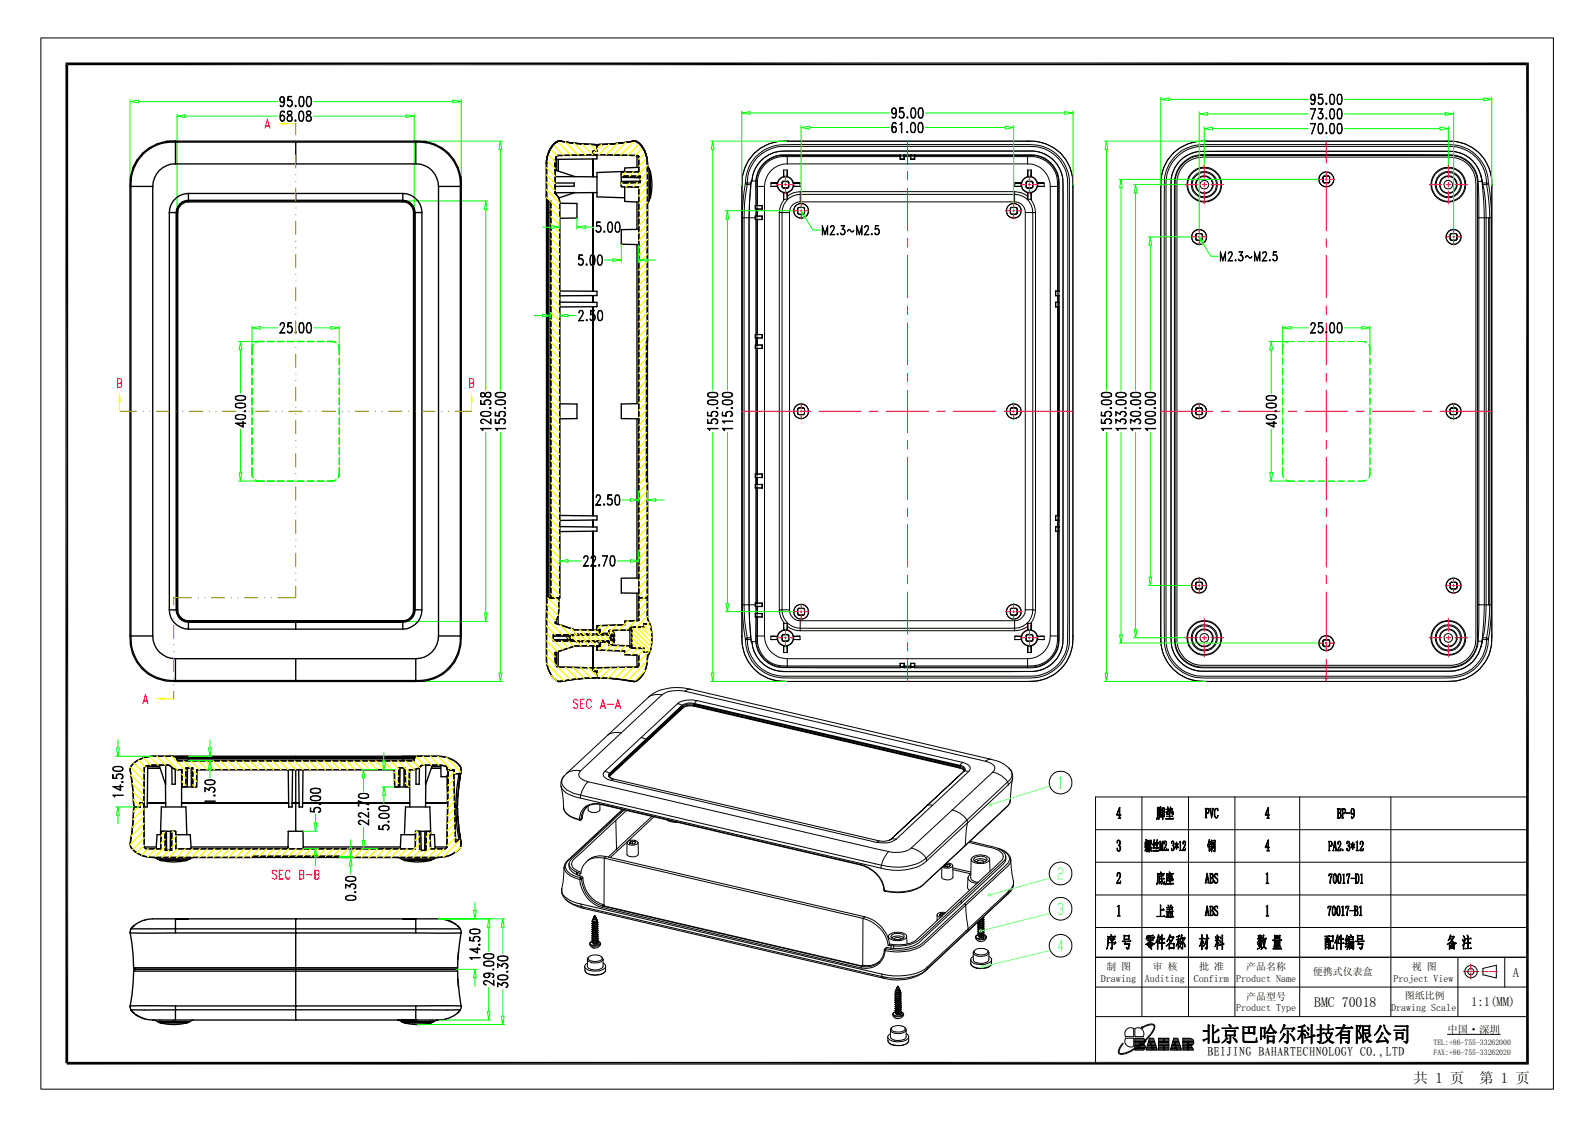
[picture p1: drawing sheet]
<svg xmlns="http://www.w3.org/2000/svg" width="297mm" height="210mm" viewBox="0 0 297 210" stroke-linecap="round" stroke-linejoin="round" font-family="sans-serif">
<defs><g id="words">
<g font-size="2.7">
<text x="263.2" y="201.6">共 1 页</text>
<text x="275.4" y="201.6">第 1 页</text>
</g>
<text font-size="2.6" x="244.7" y="187.4">BMC 70018</text>
<g font-size="2.4">
<text x="281.7" y="181.8">A</text>
<text x="273.9" y="187.4">1:1(MM)</text>
<text x="224.8" y="196.5">BEIJING BAHARTECHNOLOGY CO.,LTD</text>
</g>
<g font-size="1.9">
<text x="205" y="182.7">Drawing</text>
<text x="206" y="180.5">制 图</text>
<text x="213.2" y="182.7">Auditing</text>
<text x="214.7" y="180.5">审 核</text>
<text x="222.3" y="182.9">Confirm</text>
<text x="223.3" y="180.6">批 准</text>
<text x="230.2" y="182.9">Product Name</text>
<text x="232.1" y="180.6">产品名称</text>
<text x="244.5" y="181.5">便携式仪表盒</text>
<text x="259.5" y="182.7">Project View</text>
<text x="262.9" y="180.5">视 图</text>
<text x="230.2" y="188.2">Product Type</text>
<text x="232.1" y="186.1">产品型号</text>
<text x="259.1" y="188.2">Drawing Scale</text>
<text x="261.6" y="186">图纸比例</text>
<text x="269.5" y="192.3">中国·深圳</text>
</g>
<g font-size="1.4">
<text x="266.9" y="194.6">TEL:+86-755-33262000</text>
<text x="266.9" y="196.3">FAX:+86-755-33262020</text>
</g>
</g></defs>
<g fill="none" stroke="#0f0" stroke-width=".19">
<path d="M24.2 18.9l1.6-.3v.6zM24.2 18.5v16.2M25.8 18.9h25.9M58.4 18.9h25.9M84.3 18.6l1.6 .3-1.6 .3zM85.9 18.5v16.2M33 21.6l1.5-.2v.5zM33 21.2v18.4M34.5 21.6h17.2M58.4 21.6h17.2M75 37.4h15.8M75.6 21.4l1.5 .2-1.5 .3z"/>
<path d="M77.1 21.2v18.4M77.4 26.3h16.2M90.5 37.4l.2 1.6h-.5zM90.5 39v33.6M93.2 26.3l.3 1.5h-.6zM93.2 27.8v44.8M44.4 63.6h3.8M44.8 63.6l.2 1.5h-.5zM44.8 65.1v8.1M44.8 79.9v8.1M46.9 61l1.6-.2v.5zM46.9 60.7v4.2"/>
<path d="M48.5 61h3.2M58.4 61h3.2M61.6 60.8l1.6 .2-1.6 .3zM63.2 60.7v4.2M44.4 89.6h3.8M44.5 88h.5l-.2 1.6zM90.5 80.5v33.6M93.2 80.5v44.8M75 115.7h15.8M90.2 114.1h.5l-.2 1.6zM77.4 126.9h16.2M92.9 125.3h.6l-.3 1.6z"/>
</g>
<g fill="none" stroke="#000" stroke-width=".19">
<path d="M52.1 18.7l.4 .3h.3l.1-.3M52.1 18.4l.4-.4 .3 .1 .1 .3M52.2 19.7h.6M52.4 18a.58 .58 0 0 0 0 1M52.7 18l.2 .2v.4l-.2 1.2M52.9 18.8l-.1 .2a.53 .53 0 0 1-.7-.5 .53 .53 0 0 1 .7-.5 1.51 1.51 0 0 1-.2 1.9l-.5-.3 .2 .2M52.9 18.6l-.2 .4M53.5 19.6l.3 .2M54.1 18.7a.65 .65 0 0 1 0 1.1M54.4 19l-.1-.3h-.2h-.6l.1-.8h.7l-.6 .1-.1 .7a.63 .63 0 0 1 .9 .4 .63 .63 0 0 1-.7 .8l-.3-.2v-.2a.47 .47 0 0 0 .8 .2l.1-.3M55 19.6l.2 .1-.1 .2-.2-.1zM55 19.7l.1 .1z"/>
<path d="M55.8 18l.4-.1a1.13 1.13 0 0 1 .3 1.6l-.1 .3-.4 .1a.97 .97 0 0 1-.3-1.2zM55.8 19.7h.6M55.8 18.1h.6M55.9 18a1.84 1.84 0 0 0 0 1.8M56.3 18a1.84 1.84 0 0 1 0 1.8M57.2 18l.4-.1a.87 .87 0 0 1 .4 1.1l-.1 .5-.3 .4h-.2a1.51 1.51 0 0 1-.2-1.9zM57.2 19.7h.6M57.2 18.1h.6M57.3 18a1.84 1.84 0 0 0 0 1.8M57.7 18a1.84 1.84 0 0 1 0 1.8M52.2 22.1l.3 .4 .3-.1 .2-.3M52.2 21.8l.3-.3 .3 .1 .2 .2"/>
<path d="M52.4 20.8h.5M52.4 20.7a1.69 1.69 0 0 0 .1 1.8M52.5 21.5l-.3 .5M52.7 21.5l.2 .2 .1 .3-.1 .3-.2 .2M52.8 20.7l.2 .2-.1-.2h-.4a1.59 1.59 0 0 0-.1 1.8 .58 .58 0 0 0 .6-.5 .58 .58 0 0 0-.5-.6l-.3 .3M53.5 22.3l.2 .2M53.6 20.7v.6l.5 .3a.47 .47 0 0 1 .2 .7 .47 .47 0 0 1-.8-.1l.1-.4 .7-.5a.45 .45 0 0 0-.2-.6zM53.6 20.8h.7M53.7 20.7a.41 .41 0 0 0 .1 .7 .6 .6 0 0 1 .7 .7 .6 .6 0 0 1-1 .3v-.2a.88 .88 0 0 1 .7-.9v-.6M54.3 22.3l-.2 .2M55 22.3l.1 .3-.2-.1zM55 22.4l.1 .1z"/>
<path d="M55.8 20.7h.4a1.21 1.21 0 0 1 .3 1.5l-.1 .3-.4 .1a.89 .89 0 0 1-.4-1.1zM55.8 22.4h.6M55.8 20.8h.6M55.9 20.7a1.94 1.94 0 0 0 0 1.8M56.3 20.7a1.94 1.94 0 0 1 0 1.8M57.1 22.3l.2 .2M57.1 20.7v.4l.3 .4a.49 .49 0 0 1 .5 .3 .49 .49 0 0 1-.2 .6 .49 .49 0 0 1-.6-.2l.1-.5a.56 .56 0 0 0 .6-.4 .56 .56 0 0 0-.2-.6zM57.1 20.8h.7M57.2 20.7a.57 .57 0 0 0 .6 .9 .55 .55 0 0 1 .1 .8 .55 .55 0 0 1-.8 0 .55 .55 0 0 1 .1-.8l.4-.2a.46 .46 0 0 0 .2-.7M57.9 22.3l-.2 .2M43.9 77.4l.8-.2a.89 .89 0 0 1 1.1 .4v.1a1.21 1.21 0 0 1-1.6 .4l-.3-.2zM43.9 75.2a1.94 1.94 0 0 1 1.8 0l.1 .4a1.21 1.21 0 0 1-1.6 .3l-.3-.1z"/>
<path d="M43.9 73.8a1.94 1.94 0 0 1 1.8 0l.1 .4a1.21 1.21 0 0 1-1.6 .3l-.3-.1zM43.9 77.8l.8 .3 .7-.1 .3-.2M43.9 77.4a1.94 1.94 0 0 1 1.8 0M43.9 75.7l.8 .2h.7l.3-.2M43.9 75.3l.8-.2 1 .2M43.9 74.3l.8 .2h.7l.3-.2M43.9 73.9l.8-.2h.7l.3 .2M44 77.4v.5M44 75.2v.6M44 73.8v.6M45.2 79.5l.1-1v1l-1.5-.7h2h-1.7l1.2 .7M45.5 76.5l.2-.1 .1 .2z"/>
<path d="M45.6 76.5l.1 .1zM45.6 77.4v.5M45.6 75.2v.6M45.6 73.8v.6M52.1 61.9l1 .1h-1l.8-1.4-.2-.5h-.3l-.3 .4 .1-.3 .2-.1h.3l.2 .1a.71 .71 0 0 1-.1 .9l-.7 .9M53.5 61.7l.3 .2M54.1 60.8a.69 .69 0 0 1 0 1.1M54.4 61.2l-.1-.3a.51 .51 0 0 0-.8 0l.1-.8h.7h-.6l-.1 .7a.62 .62 0 0 1 .9 .6 .62 .62 0 0 1-.9 .5l-.1-.3a.42 .42 0 0 0 .8 .2l.1-.3M55 61.7l.2 .1-.1 .2-.2-.1zM55 61.8l.1 .1zM55.8 60.1h.4a1.21 1.21 0 0 1 .3 1.5l-.1 .3-.4 .1a.94 .94 0 0 1-.3-1.1zM55.8 61.8l.2 .1 .4-.1"/>
<path d="M55.8 60.2h.6M55.9 60.1a1.94 1.94 0 0 0 0 1.8M56.3 60.1a1.94 1.94 0 0 1 0 1.8M57.2 60.1h.4a1.42 1.42 0 0 1 0 1.9h-.2a1.21 1.21 0 0 1-.3-1.6zM57.2 61.8l.2 .1 .4-.1M57.2 60.2h.6M57.3 60.1a1.94 1.94 0 0 0 0 1.8M57.7 60.1a1.94 1.94 0 0 1 0 1.8M89.5 79.7l1.9 .1h-1.7l.2 .2v.1zM89.6 76.8l.7-.2a.89 .89 0 0 1 1.1 .4v.1a1.21 1.21 0 0 1-1.5 .4l-.3-.2zM89.6 73.1l-.1 .6a.48 .48 0 0 0 .8 0l.1-.3a.5 .5 0 0 1 .7-.3 .5 .5 0 0 1 .2 .8h-.2a.67 .67 0 0 1-.9-.7zM89.6 77.3l.7 .2 .8-.1 .2-.1"/>
<path d="M89.6 76.8a1.94 1.94 0 0 1 1.7 0M89.6 73.2a.57 .57 0 0 1 .8 .6 .55 .55 0 0 0 .9 .1 .55 .55 0 0 0 0-.8 .55 .55 0 0 0-.9 .1l-.2 .5a.46 .46 0 0 1-.6 .1M89.7 76.8v.5M89.7 73.1v.8M90.2 74.8a.7 .7 0 0 1 1.1 0M90.6 74.5a.51 .51 0 0 0-.3 .8h-.8v-.8l.1 .7 .6 .1a.63 .63 0 0 1 .4-.9 .63 .63 0 0 1 .8 .4 .41 .41 0 0 1-.3 .6v-.1a.41 .41 0 0 0 .2-.7l-.3-.1M91.1 75.9h.2l.1 .1zM91.1 73.1l.2 .2M91.3 75.9v.1zM91.3 76.8v.5M91.3 78.9l.1-.9v.9l-.9-.6a.62 .62 0 0 0-.9 0l.1 .4 .3 .1-.1 .1a.45 .45 0 0 1-.4-.7 .45 .45 0 0 1 .7-.1l1.2 .8M91.3 75.1l-.2 .2"/>
<path d="M91.3 73.7l-.2 .2M92.2 79.7l1.9 .1h-1.7l.2 .3zM92.3 74.6a1.84 1.84 0 0 1 1.8 0v.4a1.13 1.13 0 0 1-1.5 .3l-.4-.3zM92.3 73.2a1.84 1.84 0 0 1 1.8 0v.4a1.13 1.13 0 0 1-1.5 .3l-.4-.3zM92.3 75.1l.7 .2h.8l.3-.2M92.3 74.7l.7-.2 1.1 .2M92.3 73.7l.7 .2h.8l.3-.2M92.3 73.3l.7-.2h.8l.3 .2M92.4 74.6v.6M92.4 73.2v.6M93 78.3a.65 .65 0 0 1 1.1 0M93 76.9a.65 .65 0 0 1 1.1 0"/>
<path d="M93.3 78l-.3 .4v.5l-.8-.1v-.7h.1v.6l.7 .1a.59 .59 0 0 1 .5-.8 .59 .59 0 0 1 .6 .8l-.3 .1a.44 .44 0 0 0 .2-.7l-.3-.2M93.3 76.6l-.3 .4v.5l-.8-.1v-.7h.1v.6l.7 .1a.6 .6 0 0 1 .5-.8 .6 .6 0 0 1 .6 .8l-.3 .1a.42 .42 0 0 0 .2-.7l-.3-.2M93.9 75.9h.2v.1l-.1 .1zM94 75.9l.1 .1zM94 74.6v.6M94 73.2v.6M94.1 78.6l-.2 .3M94.1 77.3l-.2 .2"/>
</g>
<g fill="none" stroke="#0f0" stroke-width=".25">
<path d="M46.9 64.9l.2-.7-.2 .4v1.5M46.9 66.7v1.2M46.9 68.5v1.3M46.9 70.4v1.2M46.9 72.3v1.2M46.9 74.1v1.2M46.9 75.9v1.3M46.9 77.8v1.2M46.9 79.7v1.2M48.2 63.6l-.6 .2M48.2 63.6l-.7 .1M48.2 63.6h1"/>
<path d="M49.8 63.6h1.2M51.6 63.6h1.3M53.5 63.6h1.2M55.4 63.6h1.2M57.2 63.6h1.3M59.1 63.6h1.2M60.9 63.6h1M62.6 63.7l-.7-.1 .7 .2M63.2 66.1v-1.5l-.2-.4 .2 .6v1.3M63.2 66.7v1.2M63.2 68.5v1.3M63.2 70.4v1.2"/>
<path d="M63.2 72.3v1.2M63.2 74.1v1.2M63.2 75.9v1.3M63.2 77.8v1.2M63.2 79.7v1.2M46.9 88.3l.2 .6zM46.9 81.5v1.3M46.9 83.3v1.3M46.9 85.2v1.3M46.9 87.1v1.2M47.5 89.4l.7 .2M47.6 89.4l.6 .2"/>
<path d="M48.2 89.6h1M49.8 89.6h1.2M51.6 89.6h1.3M53.5 89.6h1.2M55.4 89.6h1.2M57.2 89.6h1.3M59.1 89.6h1.2M60.9 89.6h1M61.9 89.6l.7-.2zM63.2 87.1v1.4l-.2 .4 .2-.6v-1.2M63.2 81.5v1.3M63.2 83.3v1.3"/>
<path d="M63.2 85.2v1.3"/>
</g>
<g fill="none" stroke="#000" stroke-width=".25">
<path d="M24.2 34.7h4.2M25.5 29.8l-.7 1.5-.5 1.7-.1 1.7v83.7M26.7 28.7a7.7 7.7 0 0 1 6-2.2h44.7a7.8 7.8 0 0 1 8.3 8.2v83.7a7.9 7.9 0 0 1-8.3 8.3h-44.7a7.9 7.9 0 0 1-8.3-8.3v-83.7a7.9 7.9 0 0 1 2.3-6zM28.4 34.7v83.7M31.5 39.6h1.4M31.5 39.6v73.9M32.7 30.5a4.2 4.2 0 0 0-4.3 4.2M32.7 26.3h44.7M32.7 26.3a7.8 7.8 0 0 0-7.9 5M32.7 26.3v4.2M32.7 30.5h44.7M32.7 26.3h-1.8"/>
<path d="M32.9 39.6a2.17 2.17 0 0 1 2.2-2.2 2.17 2.17 0 0 0-2.1 2.2v73.9a2.17 2.17 0 0 0 2.1 2.2h39.9a2.1 2.1 0 0 0 2.1-2.2v-73.9M32.9 39.6v73.9a2.17 2.17 0 0 0 2.2 2.2h39.9a2.17 2.17 0 0 0 2.2-2.2v-73.9a2.17 2.17 0 0 0-2.2-2.2 2.1 2.1 0 0 1 2.1 2.2M32.9 39.6h.2M33.1 39.6v73.9M33.5 38l.4-.4 1.2-.3h39.9a2.31 2.31 0 0 1 2.3 2.3v73.9a2.24 2.24 0 0 1-2.3 2.3h-39.9a2.24 2.24 0 0 1-2.3-2.3v-73.9l.1-.6zM35.1 37.4h39.9zM35.1 37.6a1.95 1.95 0 0 0-2 2M35.1 36a3.6 3.6 0 0 0-3.6 3.6M35.1 36h39.9M35.1 37.6h39.9M35.1 36v1.6M55.1 26.3v4.2"/>
<path d="M55.1 36v1.4M75 37.6a1.95 1.95 0 0 1 2 2M75 36a3.6 3.6 0 0 1 3.6 3.6M75 36v1.6M77 39.6h.1M77 39.6v73.9M77.1 39.6h1.5M77.4 30.5a4.2 4.2 0 0 1 4.3 4.2M77.4 26.3a7.9 7.9 0 0 1 8.5 8.4M77.4 26.3v4.2M78.6 39.6v73.9M81.7 34.7h4.2"/>
<path d="M81.7 34.7v83.7M85.8 33l.1 1.7M85.9 34.7v83.7M101.8 36.5l.1 .8M101.8 36.5v-.5l.1 1.3M101.8 30.5v92.1a4.9 4.9 0 0 0 2.2 4.3h.4M101.8 30v.5zM101.8 39.6h.8M101.8 36.9h.1M101.9 37.3l.3 .1zM101.9 37.3v74M102.2 37.4h.3z"/>
<path d="M102.2 37.4v73.9M102.3 28.1l-.3 .7M102.4 27.9l-.1 .1M102.5 37.4l.1 .2M102.5 37.4v73.9M102.6 37.6v73.7h-.8v2.2M102.7 27.4l-.1 .2M102.8 27.3a5.5 5.5 0 0 0-1 3.2M102.8 27.3h-.1M102.8 27.2v.1M102.9 27.1l-.4 .6a5.5 5.5 0 0 0-.7 2.8M103.1 26.8l-.3 .4"/>
<path d="M103.2 26.8l-.4 .5M103.2 26.7l-.8 1.2-.6 2M103.2 26.8l-.4 .4M103.2 26.7v.1M103.4 35.8h.1M103.4 26.6l-.2 .2M103.4 35.7v.1M103.4 35.8v.1M103.4 32.9h3.5M103.4 35.7l.1 .3M103.4 26.6l-.3 .3M103.4 34.1h3.5v.6h-3.5"/>
<path d="M103.4 35.9v.1M103.4 35.7h.1M103.4 36.1h.1M103.4 36l.1 .1M103.5 36.1v.1M103.5 29.7l-.1 .1M103.5 36.2l.6 .8 .1 .6v73.7h-.2a10.1 10.1 0 0 1-.2 3.8l-.4 .9 3.5 1.3h4.7v.8l-8.6 .1v1.1l8.6 .1M103.5 36.2h.1M103.6 29.2l-.2 1.3M103.6 29.2l-.1 .5M103.6 26.5l-.2 .1 .2-.1M103.6 26.5l-.4 .2"/>
<path d="M103.6 26.5l-.2 .1M103.6 26.5h.1M103.6 26.5l-.4 .3M103.7 29.7v2M103.7 29l-.1 .2M103.7 29h.1M103.9 28.9l-.2 .1M103.9 28.9l-.3 .3M104 29.7v2.2M104.1 26.3h-.3M104.2 26.3l-.6 .2M104.2 37.8l3.2 .1v2.7h-3.2"/>
<path d="M104.3 26.3h.1M104.4 26.3l2.1 .3zM104.4 26.3l2.1 .3 4.3 .3M104.4 26.3l-.8 .2 .3-.2M104.4 26.3a2.08 2.08 0 0 0-1.9 1.4l-.3 .5a4.5 4.5 0 0 0-.4 2.3v5.5a1.34 1.34 0 0 0 .3 1.4h.4M104.4 26.3l-.8 .2 .2-.2M106.5 26.6l2.2 .2zM106.9 35.9h-3.5v.1M106.9 32.8l-3.5-1.1v-1.2v5.4M106.9 32.9h4.3M106.9 32.8v.1M106.9 35.9l-2.9 1"/>
<path d="M108.7 26.8l2.1 .1zM110.4 28.1h.8zM110.4 28.1v.8h.5l.3 .2v.5l-7.7 .1M110.4 28.8l-6.5 .1M110.4 29.6v3.3M110.4 35.8v18.4M110.5 28.8l8.1 .1zM110.5 28.2l.7-.1zM110.5 28.2v.7M110.5 29.6v3.3M110.5 35.8v18.4M110.8 26.9l.3 .1 .1 .3v-.3l.3-.1"/>
<path d="M110.8 26.9l.3 .1 .1 .3M110.8 26.9l.2 .1zM111 27l.1 .1zM111.1 27.1l.1 .2M111.2 32.1l5.1-.2zM111.2 36.7l5.1 .1zM111.2 27.3v.8h-.8v.7l-6.7 .2-.3 .8v.7v5.2l.1 .5a1.62 1.62 0 0 1 .7 1.4v73.7h-1.6v-73.7M111.2 35.8l-4.3 .1M111.2 27.3h.1M111.2 27.2v.9M111.2 32.1v4.6M111.2 27.1l.1-.1-.1 .2z"/>
<path d="M111.4 26.9l-.1 .1 .2-.1M111.5 26.9l2.1-.1zM111.5 26.9l-.3 .2v1l-.7 .1v.6l8.1 .1 .3 .1v.2v2.8h-3.2v.8h3.5v1.2l-3.5 .1v.6l3.2 .1v76.5h1.7v-21.7h-.2v-26h.2v-33.1M115.7 32.8h3.5v1.2l-3.5 .1M115.7 33l3.5 .1M115.8 26.6l-2.2 .2 2.3-.2M116.3 34.8v2.7l2.6 .1M117.9 26.3l.8 .2M117.9 26.3l-4.2 .5-2.2 .1M117.9 26.3l.8 .2-.4-.2h-.7M117.9 26.3a2.93 2.93 0 0 1 2.4 2.5l.3 1.7M118 26.3l-1.5 .2"/>
<path d="M118.1 26.3l.6 .2M118.6 28.9l.3 .1v.2M118.6 28.9l.3 .3M118.6 28.9v2.2M118.6 37.6v5.1M118.7 26.5l.5 .4M118.7 26.5l.4 .3M118.7 26.5l.5 .5M118.7 26.5h.1M118.8 26.5l.4 .4M118.9 29.2v2.8h-3.2v2.7l3.2 .1v80.7l-2.6 .1v.7l-5.1 .2v.8M118.9 31.1l-2.6 .2v.7"/>
<path d="M118.9 29.2h.1M119.1 26.8a5.2 5.2 0 0 1 1.5 3.7M119.2 26.9l.3 .4M119.2 26.9l.3 .3M119.2 33.7l-3.5 .1M119.4 27.1l.3 .5a5.3 5.3 0 0 1 .9 2.4v85l.3 1M119.4 27l.1 .3M119.4 27.1h.1M119.5 27.3l.6 1 .5 1.9M119.6 27.3l.3 .6M119.9 27.9l.4 1.1M119.9 27.9l.1 .1"/>
<path d="M120.3 28.7v.1M120.6 30.6l.3 .8M120.6 31.4v.4M120.6 30.5h.1M120.9 37.4l-.3 .7M120.9 31.4v6M120.9 31.8h.1M120.9 36.9h.1M121 31.8l.1 .1M121 31.8v5.1M121.1 36.9h-.1M121.1 31.9a10.5 10.5 0 0 1 0 5"/>
<path d="M121.1 31.9v5M104.2 54.2h7v.8l-7 .1M104.2 56.3h7v.8h-7M110.4 55v1.3M110.4 57.1v38.9M110.5 55v1.3M110.5 57.1v38.9M118.6 45.5v29.6M118.9 42.7h-3.2v2.8h3.2M104.2 75.2h3.2v2.7l-3.2 .1M118.6 78v29.6M118.9 75.1l-3.2 .1v2.7l3.2 .1"/>
<path d="M120.6 63.6h-.2v26h.2M120.6 64.8l-.2 .1M104.2 96h7v.8l-7 .1M104.2 98l7 .1v.8l-7 .1M110.4 96.8v1.3M110.4 98.9v18.4M110.5 96.8v1.3M110.5 98.9v18.4M120.4 88.3h.2M24.2 118.4a7.9 7.9 0 0 0 8.5 8.5M24.2 118.4h4.2M28.4 118.4a4.2 4.2 0 0 0 4.3 4.2"/>
<path d="M31.5 113.5a3.6 3.6 0 0 0 3.6 3.6M31.5 113.5h1.6M33.1 113.5a2.02 2.02 0 0 0 2 2.1M35.1 115.6v1.5M35.1 115.6h39.9M35.1 117.1h39.9M55.1 115.7v1.4M75 115.6v1.5M77 113.5a2.02 2.02 0 0 1-2 2.1M77 113.5h1.6M78.6 113.5a3.6 3.6 0 0 1-3.6 3.6M81.7 118.4a4.2 4.2 0 0 1-4.3 4.2"/>
<path d="M81.7 118.4h4.2M85.9 118.4a7.9 7.9 0 0 1-8.5 8.5M101.8 113.5h.1M101.8 111.3h2.4zM101.8 113.5v2.3M103 118.4h3.3M103 119.1h3.5M103.6 115.4v.7M103.9 114.7v1.5M106.2 119l.6 .3M106.2 119h-.1M106.4 118.4l-.1 .1"/>
<path d="M106.4 118.4l-.1 .1-.7 .2 .6 .3M106.7 119.3h.1M106.7 119.2v.1M106.7 119.2l.5 .1 .1 .2M106.9 118.3l-.4 .1h-.1M107 118.1l-.1 .2M107.3 119.5h.1M107.4 119.3h.3l.2 .2M107.4 119.3l-.1 .1M107.4 119.3l-.1 .2M107.4 118.2h-.3l-.1-.1-.1 .2M107.5 118.1l-.1 .1"/>
<path d="M107.6 118h.1M107.6 118l.1 .2h.3M107.6 118l-.2 .2M107.9 119.5h.1M108 119.3h.3l.2 .2M108 119.3l-.1 .1M108 119.3l-.1 .2M108.1 118.1l-.1 .1M108.2 118h.1M108.2 118l.1 .2h.3M108.2 118l-.2 .2M108.5 119.5h.1"/>
<path d="M108.6 119.3h.3l.1 .2 .1-.2h.4l.1 .2 .1-.2h.4l.1 .2M108.6 119.3l-.1 .1M108.6 119.3l-.1 .2M108.6 118.2l.1-.2 .2 .2h.3l.1-.2 .1 .2h.4M108.7 118.1l-.1 .1M109.2 119.3l-.1 .1M109.2 118.1v.1M109.8 118.2l.1-.2 .1 .2h.4M109.8 119.3l-.1 .1M109.8 118.1v.1M110.2 119.5h.1M110.3 119.3h.4l.1 .2"/>
<path d="M110.3 119.3v.1M110.3 119.3l-.1 .2M110.4 118.1v.1M110.5 118h.1M110.5 118l.1 .2h.4M110.5 118l-.1 .2M110.8 119.5h.1M110.9 119.3h.3l.2 .2M110.9 119.3v.1M110.9 119.3l-.1 .2M111.1 118h.1M111.1 118l.1 .2h.4"/>
<path d="M111.1 118l-.2 .2 .1-.1M111.2 116.5l5.1-.2v-.7l2.6-.1v-4.2h1.7v3.7l.3 1-.1 .2h-.9v.6h-2.6v.5l-3.9 .1v.5h-1.6v-.7l-.6-.1zM111.2 117.1l.6 .1v1M111.4 119.5h.1M111.5 119.3h.3M111.5 119.3v.1M111.5 119.3l-.1 .2M111.5 118.2l.1-.2 .2 .2M111.6 119.3v.9l-4.7 .1-3.5 1.2v1.8l.2 .7M111.8 119.3v1l-.6 .1M111.8 117.9h1.6M111.8 119.6h1.6"/>
<path d="M111.8 119.3l.2 .2M112.1 119.3l-.1 .2v-.2h.4l.2 .2M112.7 119.3l-.1 .2v-.2h.4l.1 .2M112.8 118l-.1 .2h-.4v-.2l-.2 .2h-.3M112.8 118l.1 .2h.4M112.8 118l-.1 .2M113.2 119.3h.2v.8l3.9 .1M113.2 119.3l-.1 .2M113.4 117.5v-.1a.8 .8 0 0 1 .9 .4M113.7 119h.7v.3zM113.7 119.2l.6 .4M113.7 118.3l-.1 .4 .1 .5"/>
<path d="M113.7 118.3h.1M113.7 118.5v.5M113.7 119.2l.6 .5M113.7 118.3v.1M114.3 117.9l.1 .6-.7-.1M114.3 119.7l-.6-.5-.1-.5 .1-.4 .6-.5-.3-.3-.4-.1-.2 .1v.5l-.1 .2h-.4v-.2l-.2 .2h-.4v-.2l-.2 .2h-.3l-.1-.2-.2 .2h-.3l-.1-.2-.2 .2h-.3l-.1-.2-.1 .2h-.4l-.1-.2-.1 .2h-.4l-.1-.2-.1 .2h-.3l-.2-.2-.1 .2h-.3l-.1-.2-.2 .2h-.3l-.1-.2-.2 .2h-.3l-.1-.1-.1 .2-.4 .1h-.1l-.1 .1-.7 .2 .5 .3 .5 .2 .1 .1h.5l.1 .2 .1-.2h.3l.2 .2 .1-.2h.3l.2 .2 .1-.2h.3l.1 .2 .1-.2h.4l.1 .2 .1-.2h.4l.1 .2 .1-.2h.4l.1 .2 .1-.2h.3l.2 .2 .1-.2h.3l.1 .2 .1-.2h.4l.1 .2 .1-.2h.4l.1 .2 .1-.2h.2v.7l.2 .1M114.3 119.7l-.7 .4M114.3 119.7l-.3 .3-.4 .1M114.3 117.9l-.6 .4M114.3 117.8l-.6 .5M114.3 117.8v.1M114.3 118.5v.5"/>
<path d="M114.3 119.6v.1M114.4 119.3l-.1 .3M114.4 119.3h.1M114.5 118.2l-.8 .2M117.3 117.3l-3.9 .1v.6l-.1 .2 .1-.2M118 116.8l-.4 .2v3.5l.4 .2h1.9v.7M118.6 110.4v5.1M118.9 111.3h1.7zM118.9 107.6h-3.2v2.8h3.2M119.9 116.2l1.2 .1M119.9 116.2v.6h-1.9l-.4 .2v3.5l.4 .2h1.9v.7l1.2-.1a10.3 10.3 0 0 0 0-5M119.9 116.2v.6h-2.6v3.9h2.6"/>
<path d="M119.9 116.2h.9M120.8 116.2h.1M120.9 116l-.1 .2M120.9 116v.2M121.1 116.3a8.3 8.3 0 0 1-.1 5l-1.1 .1M32.7 126.9h44.7M32.7 122.6v4.3M32.7 122.6h44.7M55.1 122.6v4.3M77.4 122.6v4.3M103.6 124l.3 .2M103.6 124l-.2-.7v-1.8l3.5-1.2 4.7-.1v-.8l-8.6-.1v-1.1l8.6-.1v-.8h-4.7l-3.5-1.3 .4-.9a10.1 10.1 0 0 0 .2-3.8h-2.2v11.3a4.9 4.9 0 0 0 2.2 4.3h.4"/>
<path d="M103.6 124l.4 .2M103.7 121.4l-.1 2.6M103.9 124.2l6.5 .1v.7h.8M103.9 124.2l6.5 .1M104 121.3l-.1 2.9M104.4 126.9h.1M106.5 126.5l-2.6 .3M106.5 126.5l-2.1 .4M110.4 120.2v4.8h.8M110.5 120.2v4.8h.7M110.8 126.2l-2.1 .1-2.2 .2M110.8 126.2l-4.3 .3-2.1 .4"/>
<path d="M110.8 126.2h.1M110.9 126.2h-.1M111 126.1l-.1 .1M111 126.1l-.2 .1M111.1 126l.1-.1v.2l.3 .1M111.1 126l-.1 .1M111.2 125.9l.3 .3M111.2 125v.9l-.4 .3M111.2 121l5.1 .2v.7l2.6 .1v1.9M111.2 121v-.6l.6-.1v-.7h1.6v.5l3.9 .1v.5h2.6v.7h.9M111.2 125.9l-.1 .1M111.2 121l5.1 .2v.7l2.6 .1"/>
<path d="M111.2 120.2v.8M111.2 124.9v1M111.5 126.2l2.1 .1 4.3 .6M111.5 126.2l4.3 .3 2.1 .4M111.5 126.2h.1M113.6 126.3l4.3 .6M117.9 126.9h.1M118.4 126.8l-.5 .1M118.6 124.2l-8.1 .1v.7h.7v.9l.3 .3M118.6 122v2.2M118.6 124.2l-8.1 .1M118.9 123.9v.2l-.3 .1"/>
<path d="M118.9 121.9v2M119.9 121.4h.9M120.6 121.6a5.2 5.2 0 0 1-2.3 5.3h-.4M120.8 121.4h.1a5.2 5.2 0 0 0-.5 2.4l-.1 .5a4.1 4.1 0 0 1-2 2.6h-.4M120.8 121.3v.1M120.9 121.3l-.3 1.2M24.9 150.5l-.3 4.3-.4 2.2a1.57 1.57 0 0 0 1 1.6l.4 .3a5.2 5.2 0 0 0 2.8 .7h53.3M24.9 149.9l.3 .3M25.2 150.2l-.2 .1-.1 .2M25.2 150.2h.9v-.6h.6l.2 8.1M26.7 149.6l.2 8.1M26.8 149.6h-.7v.6h-.9"/>
<path d="M26.9 157.7l.3 .3M26.9 157.7h2.2M26.9 143l-.1 6.5M27.2 158h2.7l.1-3.2h.7l.1 3.5h1.2v-3.5h.7l.1 3.2h44.5l.1-3.2h.7v3.5h1.2l.1-3.5h.7l.1 3.2h2.7M27.2 158h2.7l.1-3.2h2.7l.1 3.2h44.5l.1-3.2h2.7l.1 3.2h2.7M27.4 149.5h3.5M27.4 149.6h3.5M27.5 142.5l-.1 7.7h-.4l-.2-.2v-.5h-.7v.7v-.7h.7l.1-6.5M27.5 143h2.3M27.5 142.7h2.2M28.4 140.8h3.8l.6 .2M28.4 140.8a5.4 5.4 0 0 0-4 1.9l-.2 .7 .4 2.2 .3 4.3"/>
<path d="M28.4 140.8h6.7v.8M28.6 159.6l.7 .3M29.3 159.9h6M29.6 142.4l1.2 3.6M29.9 155.4l.1-5.2h4.6l.2 5.2M30 155.4h-.8l-.1 2.6M30.7 154.8l.1 3.5h1.2v-3.5M30.8 146l.1 4.2M30.9 142.4l-.1 3.6M31 154.8v3.5M31.7 142.6l-.2-.2-3.7 .1-.7 .2-.2 .3M31.7 142.6l.8 .6 .6 .1"/>
<path d="M31.7 142.6a1.8 1.8 0 0 0 1.4 .7M31.7 154.8v3.5M32 142.9v3.1h.6v-2.8M32.3 159.6v.4M32.7 140.8h44.7M32.7 155.4h2.7l.2 2.6M32.8 141h44.5M32.8 141l.1 .2M32.9 141.2h44.3M32.9 141.2l.2 .4h43.9M32.9 141.2l.1 .3M33 141.5l.1 .1h43.9"/>
<path d="M33 141.5h44.1M33.8 143.2v7M33.8 149.5h20M33.8 149.6h20M33.9 145.9l-.1 .1M34.6 146.5v-3.5h1.3v3.5M34.9 143v3.5M35.6 157.7h18M35.6 143v3.5M36.1 159.6l-.8 .3M48.2 159.4v.2M53.6 158l.1-3.2h2.7l.1 3.2"/>
<path d="M53.7 143.3l.1 6.9h.6l.1-6.9M54.4 149.5h1.3M54.4 149.6h1.3M55.1 140.8v.4M55.1 143.3v11.5M55.6 143.3l.1 6.9h.6l.1-6.9M56.3 149.5h20M56.3 149.6h20M56.5 157.7h18M61.9 159.4v.2M63.2 159.6v-.2h-16.3v.2v-.2h16.3v.2h18.5M74 159.6l.8 .3"/>
<path d="M74.2 146.5v-3.5h1.3v3.5M74.5 143v3.5M74.8 159.9h6M75.2 143v3.5M75.3 155.4l.2-5.2h4.5l.2 5.2M76.3 146v4.2zM76.3 143.2v2.8l-.1-.1M77.1 141.5l-.1 .1M77.2 141.2l-.1 .3M77.3 141l-.1 .2M77.4 155.4h-2.7l-.2 2.6M77.8 159.6v.4"/>
<path d="M78.1 154.8v3.5h1.2l.1-3.5M78.1 142.9v3.1h-.6v-2.8M78.4 154.8v3.5M78.4 142.6l.2-.2 3.7 .1 .7 .2 .2 .3M78.4 142.6a2.08 2.08 0 0 1-2.2 .7v3.2h-2.7l-.1-3.2h-36.7l-.1 3.2h-2.7v-3.2h-.8M78.4 142.6a2.09 2.09 0 0 1-2.2 .7v3.2h-.7v-3.5h-1.3v3.5h-.7l-.1-3.2h-36.7l-.1 3.2h-.7v-3.5h-1.3v3.5h-.7v-3.2h-.8M79.1 154.8v3.5M79.2 149.5h4.1M79.2 149.6h4.1M79.3 146l-.1 4.2zM79.3 142.4l-.1 3.6 1.3-3.6M80.1 155.4h.8l.1 2.6"/>
<path d="M80.3 143h1.8M80.4 142.7h1.7M81 157.7h2.2M81.5 159.6l-.7 .3M81.7 140.8h-3.8l-.6 .2M81.7 140.8a4.8 4.8 0 0 1 4.1 2.2v.8M81.7 140.8h-6.7v.8M82.1 142.4v2.2h1l.3-.3v-1M83.2 144.4l.1 5.1M83.2 157.7l-.3 .3M83.2 143v.3h1.3v.8h1M83.2 143v.3h1.3v.8"/>
<path d="M84.5 144.1v.4M84.5 143.4v.3M84.5 144.1h1M84.7 150.5h.5M84.7 149.9h.5M84.7 150.2h.2M84.8 156.4h.7M85.2 149.9l-.3 .3 .3 .3M85.2 150.5l.1 1.6M85.3 152.1l.5 4.5-.3-1.9M85.3 152.1l.2 2.6M85.3 148.4l-.1 1.5"/>
<path d="M85.3 156.4v.3h-.5l-.3-13.3h-1l-.3 14.3M85.5 144.1a34.7 34.7 0 0 0 0 12.3M85.5 156.4l.3 .3M85.5 156.4h-.2v.3h-.5l-.3-13.3h-1l-.3 14.3M85.5 145.7l.3-1.9-.5 4.6M85.5 145.7l-.2 2.7M85.5 154.7l.3 2M85.8 156.7a1.59 1.59 0 0 1-.9 1.9 5.1 5.1 0 0 1-3.2 1M85.8 143.8l-.3 .3M85.8 143.8l-.3 1.9M29.8 160h.1M29.8 160.2a10.7 10.7 0 0 0 5 0"/>
<path d="M29.8 160.2v-.1h5.1l-.1 .1M29.8 160.2h5M34.9 160h.1M75.2 160h.1M75.3 160.2a10.5 10.5 0 0 0 5 0M75.3 160.2l-.1-.1h5.1v.1M75.3 160.2h5M80.3 160h.1"/>
</g>
<g fill="none" stroke="#ff0" stroke-width=".25">
<path d="M101.8 29.8l1.6 1.6M101.8 31.2l1.6 1.6M101.8 32.5l1.6 1.7M101.8 33.9l1.6 1.7M101.8 35.3l2.4 2.5M101.8 36.7l.7 .8M102 28.7l1.4 1.4M102.4 27.8l1.3 1.2M102.6 37.5l1.6 1.7M102.6 38.9l1.6 1.6M103 27l2 1.9M103.8 26.3l2.5 2.6"/>
<path d="M105.3 26.5l2.4 2.4M106.9 26.7l2.1 2.2M108.4 26.8l2 2M109.8 26.9l1.3 1.2M110.7 28.2l-.2 .2M112 26.9l-.8 .9M113.4 26.8l-1.9 2M115 26.7l-2.1 2.1M115.9 34l-.2 .2M116.5 26.5l-2.3 2.4M116.5 32l-.7 .8M117.3 34l-.8 .8"/>
<path d="M117.9 32l-.7 .8M118.2 26.3l-2.6 2.6M118.7 34l-.8 .8M119.1 26.7l-2.2 2.2M119.7 27.5l-1.4 1.4M120.2 28.4l-1.3 1.2M120.5 29.5l-1.6 1.5M120.6 30.8l-2.1 2M120.6 32.1l-1.4 1.3M120.6 33.5l-1.7 1.6M120.6 34.9l-1.7 1.6M120.6 36.3l-1.7 1.6"/>
<path d="M120.6 37.6l-1.7 1.7M120.6 39l-1.7 1.6M102.6 40.3l1.6 1.6M102.6 41.6l1.6 1.7M102.6 43l1.6 1.7M102.6 44.4l1.6 1.7M102.6 45.8l1.6 1.6M102.6 47.2l1.6 1.6M102.6 48.5l1.6 1.7M102.6 49.9l1.6 1.7M102.6 51.3l1.6 1.6M102.6 52.7l1.6 1.6"/>
<path d="M102.6 54.1l1.6 1.6M102.6 55.4l1.6 1.7M102.6 56.8l1.6 1.6M102.6 58.2l1.6 1.6M102.6 59.6l1.6 1.6M120.6 40.4l-1.7 1.6M120.6 41.8l-1.7 1.6M120.6 43.1l-1.7 1.7M120.6 44.5l-1.7 1.6M120.6 45.9l-1.7 1.6M120.6 47.3l-1.7 1.6M120.6 48.7l-1.7 1.6"/>
<path d="M120.6 50l-1.7 1.6M120.6 51.4l-1.7 1.6M120.6 52.8l-1.7 1.6M120.6 54.2l-1.7 1.6M120.6 55.5l-1.7 1.6M120.6 56.9l-1.7 1.6M120.6 58.3l-1.7 1.6M120.6 59.7l-1.7 1.6M102.6 61l1.6 1.6M102.6 62.3l1.6 1.6M102.6 63.7l1.6 1.6M102.6 65.1l1.6 1.6"/>
<path d="M102.6 66.5l1.6 1.6M102.6 67.8l1.6 1.7M102.6 69.2l1.6 1.6M102.6 70.6l1.6 1.6M102.6 72l1.6 1.6M102.6 73.3l1.6 1.7M102.6 74.7l1.6 1.6M102.6 76.1l1.6 1.6M102.6 77.5l1.6 1.6M102.6 78.8l1.6 1.7M120.4 64l-1.5 1.4M120.4 65.4l-1.5 1.4"/>
<path d="M120.4 66.8l-1.5 1.4M120.4 68.1l-1.5 1.4M120.4 69.5l-1.5 1.4M120.4 70.9l-1.5 1.4M120.4 72.3l-1.5 1.4M120.4 73.7l-1.5 1.3M120.4 75l-1.5 1.4M120.4 76.4l-1.5 1.4M120.4 77.8l-1.5 1.4M120.4 79.2l-1.5 1.4M120.6 61l-1.7 1.7M120.6 62.4l-1.7 1.6"/>
<path d="M102.6 80.2l1.6 1.6M102.6 81.6l1.6 1.6M102.6 83l1.6 1.6M102.6 84.4l1.6 1.6M102.6 85.7l1.6 1.6M102.6 87.1l1.6 1.6M102.6 88.5l1.6 1.6M102.6 89.9l1.6 1.6M102.6 91.2l1.6 1.7M102.6 92.6l1.6 1.6M102.6 94l1.6 1.6M102.6 95.4l1.6 1.6"/>
<path d="M102.6 96.7l1.6 1.7M102.6 98.1l1.6 1.6M102.6 99.5l1.6 1.6M120.4 80.5l-1.5 1.4M120.4 81.9l-1.5 1.4M120.4 83.3l-1.5 1.4M120.4 84.7l-1.5 1.4M120.4 86l-1.5 1.5M120.4 87.4l-1.5 1.5M120.4 88.8l-1.5 1.4M120.6 90l-1.7 1.6M120.6 91.3l-1.7 1.7"/>
<path d="M120.6 92.7l-1.7 1.7M120.6 94.1l-1.7 1.6M120.6 95.5l-1.7 1.6M120.6 96.9l-1.7 1.6M120.6 98.2l-1.7 1.7M120.6 99.6l-1.7 1.6M101.8 113.8l1.7 1.8M101.8 115.2l2.9 3M101.8 116.5l1.6 1.7M101.8 117.9l1.2 1.3M101.8 119.3l2 2M101.8 112.5l2.1 2.1"/>
<path d="M102 111.3l2 2M102.6 100.9l1.6 1.6M102.6 102.2l1.6 1.7M102.6 103.6l1.6 1.6M102.6 105l1.6 1.6M102.6 106.4l1.6 1.6M102.6 107.7l1.6 1.7M102.6 109.1l1.6 1.6M102.6 110.5l1.4 1.5M103.2 119.3l1.6 1.7M104.3 116.4l1.8 1.7M104.6 119.3l1.2 1.3"/>
<path d="M105.7 118.7l.2 .2M105.9 119.4l1 .9M106.4 118.4l.9 1M106.4 117l1.1 1.1M107 118.1h.1M107.1 118.2l1.1 1.1M107.3 119.4l.9 .9M108 118.2l1.1 1.1M108 117.3l.8 .8M108.7 118l.1 .1M108.7 119.4l.9 .8M108.9 118.2l1.1 1.1"/>
<path d="M109.3 117.3l.9 .8M109.8 118.2l1.1 1.1M110.1 119.4l.8 .8M110.1 119.5h.1M110.7 118.2l1.3 1.3M110.7 117.3l.9 .8M111.5 119.4l.1 .1M111.6 118.1l1.2 1.2M112 116.5l-.7 .6M112.6 118.2l1.6 1.6M113 119.6l-1.5 1.4M113.4 118.1l.3 .3"/>
<path d="M113.4 120l.2 .1M113.4 116.4l-1.6 1.5M113.4 117.8l-.1 .1M113.6 117.4l.6 .5M114.8 116.4l-1 .9M116.2 116.3l-1 1M117 115.6l-.7 .6M117.6 117.8l3.5 3.4M117.6 118.7l2.1 2M117.6 119.6l1.1 1.1M117.8 117l3.5 3.5M118.4 115.5l-1.8 1.8"/>
<path d="M119.5 116.8l1.9 2M119.9 116.8h.1M119.9 116.4l1.5 1.4M120.6 114.8l-2.1 2 2.9 2.9M120.6 101l-1.7 1.6M120.6 102.4l-1.7 1.6M120.6 103.8l-1.7 1.6M120.6 105.1l-1.7 1.6M120.6 106.5l-1.7 1.6M120.6 107.9l-1.7 1.6M120.6 109.3l-1.7 1.6M120.6 110.6l-1.7 1.6"/>
<path d="M120.6 112l-1.7 1.6M120.6 113.4l-1.7 1.6M120.6 116.2l.6 .5M120.9 115.8l-.3 .4M101.8 120.7l1.6 1.6M101.8 122l1.8 1.9M101.8 123.5l3.2 3.2M102.7 125.8l1 .9M103.9 124.2l2.3 2.3M105.3 124.2l2.2 2.2M106.7 124.2l2 2.1M108.1 124.3l2 1.9"/>
<path d="M109.5 124.3l1.7 1.6M111 124.3l-.5 .5M112.4 124.3l-1.2 1.3M113.8 120.2l-.9 .9M113.8 124.3l-2 1.9M115.1 120.2l-.9 1M115.2 124.2l-2 2.1M116.5 120.2l-1 1M116.6 124.2l-2.1 2.2M117.3 120.7l-1 1M118 124.2l-2.3 2.3M118.7 120.7l-1.2 1.2"/>
<path d="M119.9 120.9l.4 .5M119.9 120.9l-1.1 1.1M120.1 124.8l-2 2.1M120.6 123l-3.7 3.7M120.8 121.4l-1.9 1.9M24.3 142.8l2.5 2.6M24.4 144.3l2.4 2.4M24.6 145.9l2.2 2.2M24.8 147.4l2 2M24.8 148.9l1.3 1.2M24.9 142.1l2 1.9M25.8 150.2l-.9 .9"/>
<path d="M25.8 141.5l1.2 1.2M26.4 149.6l-.3 .3M26.7 141.1l1.4 1.3M26.8 150.6l-2 2M26.8 151.9l-2.1 2.1M26.8 153.3l-2.3 2.4M26.8 154.6l-2.6 2.7M26.9 156l-2.2 2.1M26.9 157.3l-1.4 1.5M27.6 158l-1.2 1.2M27.8 140.8l1.7 1.6M29 158l-1.5 1.5"/>
<path d="M29.2 140.8l1.6 1.6M30.6 140.8l2.4 2.4M30.7 154.9l-.7 .8M30.7 156.2l-.7 .8M30.8 157.6l-2.1 2M31.4 158.3l-1.3 1.3M32 140.8l2.6 2.7M32.3 154.8l-.3 .2M32.8 155.6l-.8 .8M32.8 157l-.8 .8M33.1 158l-1.6 1.6M33.9 144.1l.7 .8"/>
<path d="M33.9 145.5l.7 .7M34.2 141.6l1.3 1.4M34.5 158l-1.6 1.6M35.6 141.6l1.6 1.7M35.9 158l-1.7 1.6M35.9 143.4l.8 .7M35.9 144.7l.7 .8M35.9 146.1l.4 .4M36.9 141.6l1.7 1.7M37.2 158l-1.6 1.6M38.3 141.6l1.6 1.7M38.6 158l-1.6 1.6"/>
<path d="M39.7 141.6l1.6 1.7M40 158l-1.6 1.6M41.1 141.6l1.6 1.7M41.4 158l-1.7 1.6M42.4 141.6l1.7 1.7M42.7 158l-1.6 1.6M43.8 141.6l1.6 1.7M44.1 158l-1.6 1.6M45.2 141.6l1.6 1.7M45.5 158l-1.6 1.6M46.6 141.6l1.6 1.7M46.9 158l-1.7 1.6"/>
<path d="M47.9 141.6l1.7 1.7M48.3 158l-1.7 1.6M49.3 141.6l1.6 1.7M49.6 158l-1.4 1.4M50.7 141.6l1.6 1.7M51 158l-1.4 1.4M52.1 141.6l1.6 1.7M52.4 158l-1.4 1.4M53.5 141.6l1.6 1.7M53.8 158l-1.4 1.4M54.8 141.6l1.6 1.7M55.2 158l-1.5 1.4"/>
<path d="M56.2 141.6l1.6 1.7M56.5 158l-1.4 1.4M57.6 141.6l1.6 1.7M57.9 158l-1.4 1.4M59 141.6l1.6 1.7M59.3 158l-1.4 1.4M60.3 141.6l1.7 1.7M60.7 158l-1.5 1.4M61.7 141.6l1.6 1.7M62.1 158l-1.5 1.4M63.1 141.6l1.6 1.7M63.4 158l-1.4 1.4"/>
<path d="M64.5 141.6l1.6 1.7M64.8 158l-1.6 1.6M65.8 141.6l1.7 1.7M66.2 158l-1.6 1.6M67.2 141.6l1.6 1.7M67.6 158l-1.7 1.6M68.6 141.6l1.6 1.7M68.9 158l-1.6 1.6M70 141.6l1.6 1.7M70.3 158l-1.6 1.6M71.3 141.6l1.7 1.7M71.7 158l-1.6 1.6"/>
<path d="M72.7 141.6l1.5 1.6M73.1 158l-1.7 1.6M73.4 143.8l.8 .7M73.5 145.2l.7 .7M74.1 141.6l1.3 1.4M74.4 158l-1.6 1.6M75.5 141.6l1.6 1.6M75.5 143l.7 .8M75.5 144.4l.7 .8M75.5 145.8l.7 .7M75.8 158l-1.6 1.6M76.8 141.6l1.3 1.3"/>
<path d="M77.2 158l-1.6 1.6M77.5 140.9l1.5 1.5M77.7 154.8l-.3 .3M78.1 155.7l-.8 .8M78.1 157l-.8 .9M78.2 158.3l-1.3 1.3M78.8 140.8l1.6 1.6M80.1 155.1l-.7 .7M80.1 156.4l-.7 .8M80.1 140.8l1.6 1.6M80.2 157.8l-1.9 1.8M81.3 158l-1.6 1.6"/>
<path d="M81.5 140.8l2.5 2.5M82.7 158l-1.6 1.6M83.1 141l2.7 2.7M83.5 143.4v.1M84.5 143.8l-1.1 1.1M84.5 145.2l-1.1 1.1M84.5 146.5l-1.1 1.2M84.5 143.8l.2 .3M84.6 147.9l-1.3 1.2M84.6 149.2l-1.3 1.3M84.7 150.5l-1.4 1.4M84.7 151.9l-1.4 1.4"/>
<path d="M84.7 153.2l-1.4 1.5M84.7 154.6l-1.5 1.5M84.8 155.9l-1.6 1.6M85.6 156.4l-3.1 3.1M85.7 157.7l-.9 1"/>
</g>
<path d="M53.3 23h1.8" fill="none" stroke="#ff0" stroke-width=".19"/>
<path d="M51.6 23l1.7-.2v.5z" fill="#ff0"/>
<path d="M49.4 23.5h.8M49.5 23.4h.6M49.8 22.1l.5 1.8-.5-1.5-.5 1.5z" fill="none" stroke="#f0f" stroke-width=".19"/>
<path d="M30.6 130.1h1.7" fill="none" stroke="#ff0" stroke-width=".19"/>
<path d="M28.8 130.1l1.8-.3v.6z" fill="#ff0"/>
<path d="M26.7 130.5h.8M26.7 130.5h.7M27.1 129.2l.5 1.8-.5-1.5-.5 1.5z" fill="none" stroke="#f0f" stroke-width=".19"/>
<g fill="#ff0">
<path d="M55 110.4h.1v.9z"/>
<path d="M55 110.4l.1 .9-.1-.1z"/>
<path d="M54.2 111.3l.8-.1 .1 .1z"/>
<path d="M54.2 111.2h.8l-.8 .1z"/>
<path d="M32.4 111.3l.8-.1v.1z"/>
<path d="M32.3 111.2h.9l-.8 .1z"/>
<path d="M32.3 111.2l.1 .1v.8z"/>
<path d="M32.3 111.2l.1 .9h-.1z"/>
</g>
<path d="M21.9 71.3h.5a.43 .43 0 0 0 0-.8h-.5v1.6h.5a.4 .4 0 0 0 .2-.4 .4 .4 0 0 0-.2-.3h-.5M22.4 71.3l.3 .3-.1 .5-.7 .1v-1.8l.7 .1 .1 .5-.3 .4" fill="none" stroke="#f0f" stroke-width=".19"/>
<path d="M87.8 74.8v1.8" fill="none" stroke="#ff0" stroke-width=".19"/>
<path d="M87.8 73.1l.3 1.7h-.5z" fill="#ff0"/>
<path d="M87.5 71.3h.4a.46 .46 0 0 0 .2-.7l-.6-.1v1.6h.4a.38 .38 0 0 0 .3-.4 .38 .38 0 0 0-.3-.3h-.4M87.9 71.3l.4 .3-.2 .5-.7 .1v-1.8h.5a.48 .48 0 0 1 .4 .5 .48 .48 0 0 1-.4 .5" fill="none" stroke="#f0f" stroke-width=".19"/>
<g fill="none" stroke="#959500" stroke-width=".19">
<path d="M55.1 23v2.1M55.1 28.8v2.5M55.1 35v2.5M55.1 26.3h.1M55.1 27.6h.1M55.1 32.5h.1M55.1 33.8h.1M55.1 38.7h.1M55.1 40h.1M55.1 41.2v2.4M55.1 47.4v2.4M55.1 53.5v2.5"/>
<path d="M55.1 59.7v2.5M55.1 44.9h.1M55.1 46.1h.1M55.1 51.1h.1M55.1 52.3h.1M55.1 57.3h.1M55.1 58.5h.1M22.3 76.6h3.1M26.6 76.6h.1M27.8 76.6h.1M29.1 76.6h2.5M32.8 76.6h.1"/>
<path d="M34 76.6h.1M35.3 76.6h2.5M39 76.6h.1M40.2 76.6h.1M41.4 76.6h2.5M45.2 76.6h.1M46.4 76.6h.1M47.6 76.6h2.5M51.3 76.6h.1M52.6 76.6h.1M53.8 76.6h2.5M55.1 65.9v2.5"/>
<path d="M55.1 72.1v2.5M55.1 78.3v2.5M55.1 63.5h.1M55.1 64.7h.1M55.1 69.6h.1M55.1 70.9h.1M55.1 75.8h.1M55.1 77h.1M57.5 76.6h.1M58.8 76.6h.1M60 76.6h2.5M63.7 76.6h.1"/>
<path d="M64.9 76.6h.1M66.2 76.6h2.5M69.9 76.6h.1M71.1 76.6h.1M72.4 76.6h2.4M76.1 76.6h.1M77.3 76.6h.1M78.6 76.6h2.4M82.2 76.6h.1M83.5 76.6h.1M84.7 76.6h3.1M55.1 84.4v2.5"/>
<path d="M55.1 90.6v2.5M55.1 96.8v2.5M55.1 82h.1M55.1 83.2h.1M55.1 88.2h.1M55.1 89.4h.1M55.1 94.4h.1M55.1 95.6h.1M32.3 113.9h.1M32.3 115.1h.1M32.3 116.4v2.4M35.6 111.3h-3.3v1.3"/>
<path d="M36.9 111.3h.1M38.1 111.3h.1M39.4 111.3h2.4M43.1 111.3h.1M44.3 111.3h.1M45.5 111.3h2.5M49.3 111.3h.1M50.5 111.3h.1M55.1 109.2v2.1h-3.4M55.1 103v2.5M55.1 100.5h.1M55.1 101.8h.1"/>
<path d="M55.1 106.7h.1M55.1 107.9h.1M32.3 122.5v2.5M32.3 128.7v1.4M32.3 120h.1M32.3 121.3h.1M32.3 126.2h.1M32.3 127.5h.1"/>
</g>
<path d="M22.3 74.8v1.8" fill="none" stroke="#ff0" stroke-width=".19"/>
<path d="M22.3 73.1l.3 1.7h-.6z" fill="#ff0"/>
<g fill="none" stroke="#f0f" stroke-width=".19">
<path d="M106.9 130.3a.47 .47 0 0 1 .7 .1l-.3-.1-.5 .1 .1 .3 .4 .3a.48 .48 0 0 1 .2 .7 .48 .48 0 0 1-.7-.1l.3 .2 .5-.2-.2-.5-.6-.4v-.3zM108.1 130.2h.7l-.7 .1v1.5l.7 .1h-.7zM108.1 131h.4l-.4 .1M109.4 130.3l.2-.1a.45 .45 0 0 1 .5 .4l-.3-.3h-.2a1.12 1.12 0 0 0 0 1.5h.2l.3-.3a.42 .42 0 0 1-.2 .4 .42 .42 0 0 1-.5-.1l-.2-.6v-.4zM111.9 131.5h.7M111.9 131.4h.7M112.3 130.2l.5 1.7-.5-1.5-.5 1.5zM113.1 131.1h1.1zM114.7 131.5h.7M114.8 131.4h.6M115.1 130.2l.5 1.7-.5-1.5-.6 1.5zM50.8 162a.52 .52 0 0 1 .8 .2l-.6-.2a.32 .32 0 0 0-.2 .6l.4 .2a.48 .48 0 0 1 .3 .8 .48 .48 0 0 1-.8-.2l.3 .2 .5-.2-.1-.4-.6-.4-.1-.2z"/>
<path d="M52 162h.7h-.6v1.6l.6 .1h-.7zM52.1 162.8h.3h-.3M53.4 162h.1a.5 .5 0 0 1 .6 .4l-.3-.4a.86 .86 0 0 0-.4 1.5l.4 .1 .3-.3a.45 .45 0 0 1-.7 .3l-.3-.6 .1-.6zM55.9 162.8h.4a.46 .46 0 0 0 .2-.7l-.6-.1v1.6h.4a.46 .46 0 0 0 .2-.7l-.6-.1M56.3 162.8h.2l.1 .3a.48 .48 0 0 1-.3 .6h-.5v-1.7h.5a.46 .46 0 0 1 .3 .4 .46 .46 0 0 1-.3 .4M57.1 162.8l1 .1zM58.7 162.8l.6-.1v-.6l-.6-.1v1.6l.6-.1v-.6l-.6-.1M59.1 162.8l.3 .1v.6l-.3 .2h-.5v-1.7h.5l.3 .1v.6l-.3 .1"/>
</g>
<g fill="none" stroke="#000" stroke-width=".19">
<path d="M7.6 7.1h281.7v195.7h-281.7zM244.1 18.2l.1 .3 .2 .1 .3-.1 .1-.3M244.1 18l.1-.3 .2-.1 .3 .1 .1 .3M244.2 19.3l.2 .1 .3-.1M244.4 17.6a.58 .58 0 0 0 0 1M244.6 17.6a1.44 1.44 0 0 1 0 1.8M244.8 18.4a.41 .41 0 0 1-.3 .3 .41 .41 0 0 1-.4-.3 .55 .55 0 0 1 0-.6 .55 .55 0 0 1 .6-.2 1.74 1.74 0 0 1 0 1.8 .39 .39 0 0 1-.6-.2l.1 .2M244.8 18.2l-.2 .4M245.5 19.2l.2 .2M246 18.2a.69 .69 0 0 1 0 1.2M246.3 18.6l-.4-.4-.4 .1v-.8h.7l-.6 .1-.1 .6a.62 .62 0 0 1 .9 .6 .62 .62 0 0 1-.9 .6l-.1-.3 .3 .3h.2l.4-.4M246.9 19.2l.2 .1-.1 .2-.1-.1z"/>
<path d="M246.9 19.3l.1 .1zM247.8 17.6l.3-.1a1.13 1.13 0 0 1 .3 1.6l-.1 .3-.3 .1a1.24 1.24 0 0 1-.4-1.6zM247.8 19.3l.2 .1 .3-.1M247.8 17.7h.5M247.9 17.6l-.3 .7 .1 .8 .2 .3M248.3 17.6l.1 .7-.1 1.1M249.2 17.6l.3-.1a1.13 1.13 0 0 1 .3 1.6l-.1 .3-.3 .1a1.24 1.24 0 0 1-.4-1.6zM249.2 19.3l.2 .1 .3-.1M249.2 17.7h.5M249.3 17.6l-.3 .7 .1 .8 .2 .3M249.6 17.6l.2 .7v.8l-.2 .3M138.1 34.7h.1"/>
<path d="M138.1 34.7v83.7M139.1 34.4a28.7 28.7 0 0 0-.6 6.1v72.1a28 28 0 0 0 .6 6.1M139.1 34.4h.7M139.8 34.4l-.3 6.1v72.1M139.8 34.1h-1l.1 .2 .2 .1M139.8 34.1v.3M139.9 33.6l-.4 6.9v72.1M139.9 33.6l-.1 .5M139.9 33.6h.1M140 33.6v.1M140 33.7h.7M140.6 38.3v.6h1.3"/>
<path d="M140.6 38.3h1.3M140.6 38.3h.1M140.7 38.3h1.2M140.7 38.3v.6M140.7 29.2a8 8 0 0 1 6.9-2.3h42.9a7.8 7.8 0 0 1 7.1 2.7l.9 1.5 .4 1.1 .2 1.2v86.3a7.2 7.2 0 0 1-7.3 6.5h-44.2a7.9 7.9 0 0 1-7.6-3.1 7.7 7.7 0 0 1-1.2-4l-.4-3.2-.2-3.3v-72.1l.2-3.2 .4-3.2a7.4 7.4 0 0 1 1.9-4.9zM140.7 33.7l.1 4.6v-3.6M140.8 34.7h1.6M140.8 38.9v1.3M141 38.3v.6M141 38.9v1.3M141.9 38.3v.6M141.9 38.3h.1"/>
<path d="M142.4 34.7v83.7M143.5 34.7h1.3M144.7 34.7h.1M144.7 34.7h-1.2M144.7 34.1v.6M144.8 34.7a1.46 1.46 0 0 0 1.1 1.2M144.8 34.1h-1.3v.6M145.1 39.6h1.9M145.1 39.6v74M145.6 34.7l.1 .3h.2M145.6 34l.1 .1M145.6 34v.7"/>
<path d="M145.7 34.7l.3 .3M145.7 34.1v.6M145.7 34.7h-.1M145.9 33.7l-.3 .3M145.9 33.7h.7M145.9 35h.7M145.9 33.7l.1 .1M145.9 32.9a1.5 1.5 0 0 0-1.1 1.8M145.9 32.9h.7M145.9 31.7h.7M145.9 37.1h.1M145.9 31.7v1.2"/>
<path d="M145.9 35.9v1.2M145.9 31.7l.1 1.1M146 33.8l-.3 .1v.2M146 33.8h.6M146 35.8h.6M146 35.8l-.1 .1M146 35h.6M146 35.9h.6M146 32.8v.1M146 35.8v.1M146 35.9l-.1 1.2M146 35h-.1"/>
<path d="M146 37.1a3.9 3.9 0 0 0-.9 2.5M146.6 33.8l.2 .3M146.6 35.8v.1M146.6 35h.1M146.6 32.8v.1M146.6 35.9v1.2M146.6 30.5a4.2 4.2 0 0 0-4.2 4.2M146.6 26.3a7.8 7.8 0 0 0-8.4 8.1v84.4a7.8 7.8 0 0 0 8.1 8.1h45.4a7.8 7.8 0 0 0 8.1-8.3v-84.1a7.8 7.8 0 0 0-8.5-8.2 7.8 7.8 0 0 1 8.5 8.4M146.6 28.9a5.2 5.2 0 0 0-5.8 5.8M146.6 32.9a1.46 1.46 0 0 1 1.1 1.2M146.6 26.3a7.9 7.9 0 0 0-8.5 8.4M146.6 26.3h44.8"/>
<path d="M146.6 37.1h-.6M146.6 28.9v1.6M146.6 31.7v1.2M146.6 28.9h21M146.6 31.7v1.1M146.6 30.5h44.7M146.6 33.7l.3 .3M146.6 33.7v.1M146.8 34.7l-.2 .3M146.8 34.7h.1M146.8 34.1v.6M146.9 34.7l-.1 .3h-.2"/>
<path d="M146.9 34v.7M146.9 34l-.1 .1M147 39.6v73.9M147.7 34.7a1.46 1.46 0 0 1-1.1 1.2M147.7 34.7h1.3M147.7 34.1h1.3v.6M147.7 34.1v.6M147.7 34.7h.1M147.8 34.7h1.2M148.5 39.6l.1 .2 .2 .1M148.5 39.6l.3 .3M148.5 39.6h.1"/>
<path d="M148.8 38.6l-.3 .2v.8M148.8 38.6h.8M148.8 39.9h.8M148.8 38.6h.1M148.8 38.6l-.2 .1-.1 .2M148.8 38.6h.7M148.8 39.9h.7M148.8 39.9h.1M149 35.7a3.6 3.6 0 0 0-2.4 .9M149 37.6a1.95 1.95 0 0 0-2 2M149 35.7v1.9M149 35.7h39.9"/>
<path d="M149 37.6h39.9M149.5 38.6l.2 .1 .1 .2M149.5 39.9h.1M149.6 38.6l.2 .2v.8M149.6 38.6h-.1M149.8 39.6l-.2 .3M149.8 39.6l-.3 .3M149.8 39.6h.1M166.1 20.8l.3 .4 .5-.4M166.1 20.5l.3-.4 .3 .1 .2 .3M166.1 24.3l.3 .3 .3-.1 .2-.2M166.1 24l.3-.4 .3 .1 .2 .3"/>
<path d="M166.2 21.8h.5M166.3 23h.5M166.3 22.9a2.09 2.09 0 0 0-.1 1.6l.2 .1M166.4 20.1a.58 .58 0 0 0 0 1.1M166.4 23.6l-.3 .5M166.6 20.1a1.44 1.44 0 0 1 .1 1.8M166.6 23.6l.3 .5-.1 .4-.2 .1M166.7 22.9l.2 .2-.1-.2-.4-.1a1.59 1.59 0 0 0-.1 1.8 .53 .53 0 0 0 .7-.5 .53 .53 0 0 0-.7-.5l-.2 .2M166.9 21l-.2 .2a.56 .56 0 0 1-.7-.3 .56 .56 0 0 1 .2-.8h.5a1.74 1.74 0 0 1 0 1.8 .4 .4 0 0 1-.6-.1l.1 .1M166.9 20.7l-.3 .5M167.5 21.8l.2 .1M167.6 29.2h-21a5 5 0 0 0-5.6 5.5v3.6"/>
<path d="M167.6 28.9v.8M167.6 29.7h.8M167.7 28.9h.6zM167.7 28.8h-22.2a5.4 5.4 0 0 0-4.8 4.9M167.7 28.9h.1M167.7 29.1h.6M167.7 29.6h.6M167.7 28.8v.8M167.7 28.8l-.1 .1M167.7 29.6l-.1 .1M167.9 22.8l-.1 1.9v-1.7l-.2 .1zM168 20.8a.65 .65 0 0 1 0 1.1"/>
<path d="M168.3 21.2l-.3-.4-.5 .1v-.8h.7h-.6l-.1 .7a.63 .63 0 0 1 .9 .4 .63 .63 0 0 1-.4 .8 .41 .41 0 0 1-.6-.4h.1a.45 .45 0 0 0 .7 .2l.1-.3M168.3 28.8h1.3M168.3 28.9h.1M168.3 29.6l.1 .1M168.3 28.8l.1 .1M168.3 28.8v.8M168.4 28.9v.8M168.4 28.9h1.1M168.4 29.2h1.1M168.8 24.5h.2v.2zM168.9 21.8h.1l.1 .1-.2 .1zM168.9 24.5l.1 .1z"/>
<path d="M168.9 21.8l.1 .1zM169 28.1h23.4a6 6 0 0 1 5.5 6.4v84.2a6 6 0 0 1-5.5 6.3h-23.4M169 28.1h-20a16.8 16.8 0 0 0-4.9 .3 5.9 5.9 0 0 0-4.1 5.3M169 27.3h21.4a7.7 7.7 0 0 1 6.1 1.7 7 7 0 0 1 2.3 4.7v85.8a6.8 6.8 0 0 1-7.2 6.4h-22.6M169 27.3h-21.1a8 8 0 0 0-6.9 2 6.8 6.8 0 0 0-1.9 5.1M169 28.1h-20a16.5 16.5 0 0 0-4.9 .3 6.1 6.1 0 0 0-4.1 5.2M169 28.1h23.4a6 6 0 0 1 5.5 6.4v84.2a5.9 5.9 0 0 1-5.5 6.3h-23.4M169 26.3v1M169 28.1h.1M169 28.8v1.7M169 35.7v.5M169.5 28.9v.8"/>
<path d="M169.5 29.7h.8M169.6 28.8v.3M169.6 28.9h.7M169.6 29.1h.7M169.6 29.6h.7M169.6 29.1v.5M169.6 28.8l-.1 .1M169.6 29.6l-.1 .1M169.7 22.9l.4-.1a1.51 1.51 0 0 1 .2 1.8l-.3 .1a.83 .83 0 0 1-.5-1.1zM169.7 24.5h.6M169.7 23h.6M169.8 20.1h.3a1.21 1.21 0 0 1 .4 1.5l-.2 .3-.3 .1a1.59 1.59 0 0 1-.2-1.9z"/>
<path d="M169.8 22.9a1.84 1.84 0 0 0 0 1.7M169.8 21.8h.5M169.8 20.2h.5M169.8 20.1a1.94 1.94 0 0 0 0 1.8M170.2 22.9a1.84 1.84 0 0 1 0 1.7M170.3 28.8h18.8a9 9 0 0 1 5.4 .6 5.7 5.7 0 0 1 2.7 6v18.8M170.3 28.8v.3M170.3 20.1a1.94 1.94 0 0 1 0 1.8M170.3 29.6v.1M170.3 28.8v.1M170.3 29.1v.5M170.3 29.7v-.5h21a5 5 0 0 1 5.6 5.5v19.5"/>
<path d="M170.3 28.9v.3M170.3 28.9h21M171.1 22.9l.4-.1a1.51 1.51 0 0 1 .2 1.8l-.4 .1a.87 .87 0 0 1-.4-1.1zM171.1 20.1h.4a.94 .94 0 0 1 .4 1.1l-.2 .7-.3 .1a1.21 1.21 0 0 1-.4-1.6zM171.1 24.5h.6M171.1 23h.6M171.1 21.8h.6M171.1 20.2h.6M171.2 22.9a1.84 1.84 0 0 0 0 1.7M171.2 20.1a1.94 1.94 0 0 0 0 1.8M171.6 22.9a1.84 1.84 0 0 1 0 1.7M171.7 20.1a1.94 1.94 0 0 1 0 1.8"/>
<path d="M188.1 39.6l.3 .3M188.1 39.6h.1M188.1 38.9h.1M188.1 38.9v.7M188.2 39.6l.2 .3M188.2 38.9v.7M188.4 38.6l-.3 .3M188.4 38.6h.1M188.4 38.6h.7M188.4 39.9h.7M188.4 38.6l-.2 .3M188.4 39.9h.1"/>
<path d="M188.9 35.7a3.8 3.8 0 0 1 2.5 .9M188.9 37.6a1.95 1.95 0 0 1 2 2M188.9 35.7v1.9M189 34.7h1.2M189.1 38.6l.3 .3M189.1 38.6h.1M189.1 39.9h.1M189.4 39.6l-.3 .3M189.4 39.6h.1M189.4 38.9v.7M189.4 38.9h.1M190.2 34.7h.1"/>
<path d="M190.2 34.7h-1.2M190.2 34.1v.6M190.2 34.7a1.55 1.55 0 0 0 1.8 1.2M190.2 34.1h-1.2v.6M190.9 39.6h1.9M190.9 39.6v73.9M191 34.7l.3 .3M191 34l.1 .1M191 34v.7M191.1 34.7l.1 .2 .2 .1M191.1 34.1v.6M191.1 34.7h-.1"/>
<path d="M191.3 33.7l-.3 .3M191.3 33.7l.1 .1M191.3 33.7h.8M191.3 35h.8M191.3 30.5a4.2 4.2 0 0 1 4.3 4.2M191.3 28.9a5.2 5.2 0 0 1 5.8 5.8M191.3 28.9v1.6M191.4 33.8l-.3 .3M191.4 32.9a1.56 1.56 0 0 0-1.2 1.8M191.4 33.8h.6M191.4 32.9h.6M191.4 35h.6"/>
<path d="M191.4 35h-.1M191.9 37.1h.1M192 35.8h-.6v1.3h.5a4.2 4.2 0 0 1 .9 2.5M192 35.8v.1M192 32.8v.1M192 35.9v1.2M192 33.8l.3 .3M192 32.9a1.55 1.55 0 0 1 1.2 1.8M192 31.7h-.6v1.2M192 35h.1M192 31.7v1.1M192 31.7v1.2"/>
<path d="M192.1 33.7l.3 .3M192.1 33.7l-.1 .1M192.3 34.7l-.3 .3M192.3 34.7h.1M192.3 34.1v.6M192.4 34.7l-.3 .3M192.4 34v.7M192.4 34l-.1 .1M192.8 39.6v74M193.2 34.7v-.6h1.2v.6M193.2 34.7h.1M193.2 34.7a1.59 1.59 0 0 1-1.2 1.2"/>
<path d="M193.2 34.7h1.2M195.6 34.7h1.5M195.6 34.7v83.7M197.1 34.7v19.5M199.8 34.7h.1M199.8 34.7v83.7M218.8 29.1a8 8 0 0 1 6.6-2.2h42.9a7.8 7.8 0 0 1 7.6 3.1 7.2 7.2 0 0 1 1.2 4.1 35.4 35.4 0 0 1 .6 6.4v72.1a44.6 44.6 0 0 1-.9 8.6 7.1 7.1 0 0 1-6.3 5h-45.1a7.4 7.4 0 0 1-8.6-6.5v-86.3a7.7 7.7 0 0 1 2-4.3zM220.3 30.4l.5-.4a4.8 4.8 0 0 1 3.2-1.1h46a5.3 5.3 0 0 1 5.1 6.3v82.8a5.3 5.3 0 0 1-5.1 6.2h-46a5.3 5.3 0 0 1-5.2-6.2v-82.8a5.5 5.5 0 0 1 1.5-4.8zM220.5 30.7a5 5 0 0 1 3.6-1.5h45.7a4.9 4.9 0 0 1 5 5.1v83.4a5.7 5.7 0 0 1-1.8 5.1 4.8 4.8 0 0 1-3.2 1.1h-45.7a4.7 4.7 0 0 1-4.9-5.1v-83.3a5.6 5.6 0 0 1 1.3-4.8zM224.6 26.3a7.8 7.8 0 0 0-8.5 8.1v84.4a7.9 7.9 0 0 0 8.1 8.1h45.5a7.8 7.8 0 0 0 8.1-8.1v-84.4a7.8 7.8 0 0 0-8.4-8.1 7.8 7.8 0 0 1 8.4 8.4M224.6 26.3a7.8 7.8 0 0 0-8.4 8.4M224.6 26.3h44.8"/>
<path d="M224.8 26.3h44.3M244.9 20.2l-.7 2 .8-2h-1l.9 .1M244.9 23l-.7 1.9 .8-1.9h-1l.9 .1M245.5 21.9l.2 .2M245.6 23.1l.3-.1a.83 .83 0 0 1 .5 1.1l-.1 .4-.1 .3-.4 .1a1.51 1.51 0 0 1-.2-1.8zM245.6 24.7h.6M245.6 23.1h.6M245.7 23.1l-.2 .7v.7l.2 .3M245.8 21a.56 .56 0 0 1 .5 .7 .56 .56 0 0 1-.8 .3v-.2a.41 .41 0 0 0 .7 .2l.1-.3M246 21.1a.58 .58 0 0 1 0 1M246.1 23.1a1.84 1.84 0 0 1 0 1.7M246.2 20.3l-.7-.1h.8l-.5 .9"/>
<path d="M246.2 20.2l-.5 .9 .5 .1 .1 .3M246.3 33.8l.3 .3M246.3 33.8l.4 .2M246.3 33v.8M246.6 32.8l-.3 .2M246.6 32.8h.7M246.6 34.1h.7M246.6 32.8h.1M246.7 32.8l-.3 .3-.1-.1M246.7 32.8h.6M246.7 34h.6M246.7 34l-.1 .1"/>
<path d="M246.9 21.9l.2 .1-.1 .2-.1-.1zM246.9 22l.1 .1zM246.9 24.6l.2 .1-.1 .2zM246.9 24.7l.1 .1zM247 28.8h-23.1a5.4 5.4 0 0 0-5.2 6.2v83.1a5.4 5.4 0 0 0 5.2 6.2h23.1M247 28.8h23.2a5.2 5.2 0 0 1 5 5M247 28.2h23a6 6 0 0 1 5.7 4.2M247 28.2h-23.4a5.9 5.9 0 0 0-5.5 6.3v84.1a5.9 5.9 0 0 0 5.5 6.4h23.4M247 27.3h-21.5a7.7 7.7 0 0 0-6.1 1.7 6.8 6.8 0 0 0-2.3 4.7v85.8a6.9 6.9 0 0 0 7.3 6.4h22.6M247 27.3h21a8.2 8.2 0 0 1 6.1 1.3 6.9 6.9 0 0 1 2.7 5.8M247 26.3v1M247 28.1v.1"/>
<path d="M247 28.8v.4M247.3 32.8l.3 .3M247.3 34v.1M247.3 32.8l.3 .2M247.3 32.8h.1M247.6 33.7l-.3 .3M247.6 33.7v.1M247.6 33.1v.6M247.6 33.8v.2l-.3 .1M247.6 33v.8M247.6 33v.1M247.8 20.3l.3-.1a1.21 1.21 0 0 1 .3 1.6l-.1 .3-.3 .1a1.21 1.21 0 0 1-.4-1.6z"/>
<path d="M247.8 23.1l.3-.1a1.13 1.13 0 0 1 .3 1.5l-.1 .3-.3 .1a1.51 1.51 0 0 1-.2-1.8zM247.8 22h.5M247.8 20.4l.2-.1 .3 .1M247.8 24.7h.5M247.8 23.1h.5M247.9 20.3l-.3 .8 .1 .7 .2 .3M247.9 23.1l-.3 .7 .1 .7 .2 .3M248.3 20.3l.1 .8-.1 1M248.3 23.1l.1 .7-.1 1M249.2 20.3l.3-.1a1.21 1.21 0 0 1 .3 1.6l-.1 .3-.3 .1a1.21 1.21 0 0 1-.4-1.6zM249.2 23.1l.3-.1a1.13 1.13 0 0 1 .3 1.5l-.1 .3-.3 .1a1.51 1.51 0 0 1-.2-1.8zM249.2 22h.5"/>
<path d="M249.2 20.4l.2-.1 .3 .1M249.2 24.7h.5M249.2 23.1h.5M249.3 20.3l-.3 .8 .1 .7 .2 .3M249.3 23.1l-.3 .7 .1 .7 .2 .3M249.6 20.3l.2 .8v.7l-.2 .3M249.6 23.1l.2 .7v.7l-.2 .3M275.2 33.8l.2 6.7M275.2 33.8h.8M275.8 33.1l-.1-.7 .2 .7M275.8 33.1l.2 .7M275.8 33.1h.1"/>
<path d="M275.9 33.1l.1 1M276 33.8l.4 6.7v72.1l-.4 6.8M276 34.1l.1 .3M276 34.1h1.1M276.1 34.4a20.1 20.1 0 0 1 .6 6.1v73.7a17.1 17.1 0 0 1-.6 4.5M276.1 34.4h.7M276.8 34.4l.6 4.6v1.5h-.2M277.1 34.1v.2l-.3 .1M107.7 49.1l.2 .2M107.8 59.6l.9 .1h-1l.8-1.4v-.3l-.2-.1h-.2l-.2 .3h-.1a.45 .45 0 0 1 .6-.4 .45 .45 0 0 1 .1 .7l-.7 1.2M108.3 48.2a.64 .64 0 0 1 0 1.1M108.6 48.5l-.4-.3-.5 .1 .1-.9h.7l-.6 .1-.1 .7a.63 .63 0 0 1 .9 .4 .63 .63 0 0 1-.5 .8 .41 .41 0 0 1-.5-.4 .45 .45 0 0 0 .8 .2l.1-.3"/>
<path d="M109.2 59.6l.1-.1 .1 .1-.1 .1zM109.2 49.1l.1 .1v.2l-.2-.1zM109.2 49.2l.1 .1zM109.3 59.6h.1M109.9 59.5l.2 .1M110 47.5l.4-.1a1.21 1.21 0 0 1 .3 1.6l-.1 .3-.4 .1a.94 .94 0 0 1-.4-1.1zM110 49.2h.6M110 47.6h.6M110.1 47.5a1.94 1.94 0 0 0 0 1.8M110.5 58.5a.65 .65 0 0 1 0 1.1M110.5 47.5a1.94 1.94 0 0 1 0 1.8M110.8 58.9l-.1-.3-.3-.1-.5 .1 .1-.8h.7l-.6 .1-.1 .6a.51 .51 0 0 1 .6 0 .51 .51 0 0 1 .2 .5 .54 .54 0 0 1-.6 .7l-.3-.1v-.2a.47 .47 0 0 0 .8 .2l.1-.3"/>
<path d="M111 43l.2 .2M111.4 47.5l.4-.1a1.42 1.42 0 0 1 0 2h-.2a1.21 1.21 0 0 1-.3-1.6zM111.4 49.2h.6M111.4 47.6h.6M111.5 57.9l.3-.1a.91 .91 0 0 1 .4 1.1l-.2 .7-.3 .1a1.13 1.13 0 0 1-.4-1.5zM111.5 59.6h.5M111.5 58l.2-.1 .3 .1M111.5 47.5a1.94 1.94 0 0 0 0 1.8M111.5 57.9a1.94 1.94 0 0 0 0 1.7M111.6 42.1a.65 .65 0 0 1 0 1.1M111.9 42.5l-.4-.4-.5 .1 .1-.9h.7l-.6 .1-.1 .7a.59 .59 0 0 1 .8 .5 .59 .59 0 0 1-.8 .6l-.1-.3a.41 .41 0 0 0 .7 .2l.2-.3M111.9 47.5a1.94 1.94 0 0 1 0 1.8"/>
<path d="M112 57.9a1.94 1.94 0 0 1 0 1.7M112.5 43l.1 .1v.2l-.2-.1zM112.5 43.1l.1 .1zM113.3 41.4l.4-.1a1.21 1.21 0 0 1 .3 1.6l-.1 .3-.4 .1a1.21 1.21 0 0 1-.3-1.6zM113.3 43.1h.6M113.3 41.5l.2-.1 .4 .1M113.4 41.4l-.2 .8v.7l.2 .3M113.8 41.4l.2 .8-.2 1M114.7 41.4l.4-.1a1.21 1.21 0 0 1 .3 1.6l-.1 .3-.4 .1a1.21 1.21 0 0 1-.3-1.6zM114.7 43.1h.6M114.7 41.5l.2-.1 .4 .1M114.8 41.4l-.2 .8v.7l.2 .3"/>
<path d="M115.2 41.4l.2 .8v.7l-.2 .3M138.2 40.5h2.4M140.6 40.2v.7M140.6 40.9h1.3M140.6 40.2h1.3M140.6 40.2l.1 .1M140.7 40.3h1.2M140.7 40.8h1.2M140.7 40.3v.5M140.7 40.8l-.1 .1M140.8 40.9v21.4M141 40.3v.5"/>
<path d="M141 40.9v21.4M141.9 40.8v.1M141.9 40.3v.5M141.9 40.2v.7M141.9 40.2v.1M153.1 42l.5 1.5 .5-1.5v1.7l-.1-1.3-.4 1.3-.4-1.3-.1 1.3zM154.6 43.6l.8 .1h-.8l.5-.8a.54 .54 0 0 0 .1-.7l-.4-.1-.2 .3 .1-.2 .1-.2h.3l.2 .2 .1 .3-.8 1.2M155.9 43.6l.1-.1 .1 .1-.2 .1zM155.9 43.6h.1zM156.5 43.5l.3 .1M156.9 42.6a.52 .52 0 0 1 .5 .7 .52 .52 0 0 1-.9 .3v-.2a.39 .39 0 0 0 .7 .2l.1-.3M157 42.7l.3 .2v.2v.4l-.3 .1"/>
<path d="M157.3 42.1l-.7-.1h.7l-.4 .7M157.3 42l-.5 .7 .4 .1 .1 .2M157.9 42.9l.3-.2 .4 .4 .4-.2-.3 .3-.5-.4-.4 .2zM159.5 42l.5 1.5 .5-1.5v1.7l-.1-1.3-.4 1.3-.5-1.3v1.3zM161 43.6l.8 .1h-.9l.6-.8a.54 .54 0 0 0 .1-.7l-.4-.1-.2 .2 .2-.3 .4 .1 .1 .2-.1 .6-.6 .8M162.3 43.5l.1 .1v.1l-.1-.1zM162.3 43.6h.1zM162.9 43.5l.2 .1M163.4 42.6a.63 .63 0 0 1 0 1M163.7 43l-.3-.4-.5 .1 .1-.7h.6l-.5 .1-.1 .5a.58 .58 0 0 1 .8 .4 .58 .58 0 0 1-.4 .7 .39 .39 0 0 1-.5-.3 .39 .39 0 0 0 .7 .2l.1-.3M196.5 57.1h.4v38.9h-.4M196.5 54.2h.6"/>
<path d="M196.5 55.1h.6M196.5 56.3h.6M196.5 54.2h.1M196.5 56.3h.1M196.5 54.2v.9M196.5 56.3v.8M196.6 55h.6M196.6 57.1h.6M196.6 54.2v.8M196.6 56.3v.8M196.6 54.2h.6M196.6 56.3h.6"/>
<path d="M196.6 57.1h-.1M196.6 55l-.1 .1M196.9 57.1h.2M196.9 55.1v1.2M197 54.2v.8M197 56.3v.8M197.1 55.1v1.2M197.1 57.1v38.9M197.1 54.2h.1M197.1 56.3h.1M197.2 54.2v.8zM197.2 56.3v.8"/>
<path d="M197.2 55v1.3M197.2 57.1v38.9M197.2 57.1h-.1M197.2 55l-.1 .1M222.6 44.5l.3 .3M222.6 43.7l.1 .1M222.6 43.7v.8M222.7 44.4l.3 .3M222.7 43.8v.6M222.7 44.4l-.1 .1M222.9 43.5l-.3 .2M222.9 43.5h.8"/>
<path d="M222.9 44.8h.8M222.9 43.5h.1M223 43.5l-.2 .1-.1 .2M223 43.5h.6M223 44.7h.6M223 44.7l-.1 .1M223.6 43.5l.2 .1 .1 .2M223.6 44.7l.1 .1M223.7 43.5l.2 .2M223.7 43.5h-.1M223.9 44.4l-.3 .3M223.9 44.4v.1"/>
<path d="M223.9 43.8v.6M223.9 44.5l-.2 .3M223.9 43.7v.8M223.9 43.7v.1M227.2 46.9l.5 1.4 .5-1.4v1.7v-1.4l-.5 1.4-.4-1.4-.1 1.4zM228.7 48.5l.8 .1h-.8l.7-1.3-.2-.4h-.2l-.3 .3 .3-.3h.2l.2 .1a.54 .54 0 0 1-.1 .7l-.6 .9M230 48.3l.2 .1-.1 .2-.1-.1zM230 48.4l.1 .1zM230.7 48.3l.1 .2M230.9 47.6l.4 .1 .1 .2M231 47.5a.52 .52 0 0 1 .5 .7 .52 .52 0 0 1-.9 .1l.1 .1 .4 .1 .3-.3M231.2 47.6a.55 .55 0 0 1 0 .9"/>
<path d="M231.3 46.9h-.6h.7l-.4 .7M231.3 46.9l-.4 .7M232 47.7l.3-.1 .4 .4 .4-.3-.1 .3-.3 .1-.4-.4-.4 .2zM233.6 46.9l.5 1.4 .5-1.4v1.7v-1.4l-.5 1.4-.4-1.4-.1 1.4zM235.1 48.5l.8 .1h-.9l.8-1.3-.2-.4h-.2l-.3 .3 .1-.2 .2-.1h.2l.2 .1a.54 .54 0 0 1-.1 .7l-.6 .9M236.3 48.4l.2-.1 .1 .2-.2 .1zM236.4 48.4l.1 .1zM237.1 48.3l.1 .2M237.6 47.5l.2 .4-.1 .4-.1 .2M237.8 47.8l-.1-.2-.2-.1-.4 .1v-.7h.6h-.5l-.1 .6a.55 .55 0 0 1 .8 .5 .55 .55 0 0 1-.8 .5l-.1-.2 .1 .1 .4 .1 .2-.1 .1-.2M270 44.5l.3 .3M270 43.7l.1 .1"/>
<path d="M270 43.7v.8M270.1 44.4l.2 .3M270.1 43.8v.6M270.1 44.4l-.1 .1M270.3 43.5l-.3 .2M270.3 43.5h.1M270.3 43.5h.8M270.3 44.8h.8M270.3 43.5l-.2 .3M270.3 43.5h.7M270.3 44.7h.7M270.3 44.7v.1"/>
<path d="M271 43.5l.3 .3M271 44.7l.1 .1M271.1 43.5l.2 .2M271.1 43.5h-.1M271.3 44.4l-.3 .3M271.3 44.4v.1M271.3 43.8v.6M271.3 44.5l-.2 .3M271.3 43.7v.8M271.3 43.7v.1M275.4 40.5h1.4M275.4 40.5v72.1"/>
<path d="M276.7 40.5h.5zM277.2 40.5v72.1zM277.7 40.5h-.3v72.1l-.2 3.1-.4 3M131.7 79.7l2 .1h-1.8l.2 .3zM131.8 74.6a1.94 1.94 0 0 1 1.8 0l.1 .4a1.21 1.21 0 0 1-1.6 .3l-.3-.1zM131.8 73.2a1.94 1.94 0 0 1 1.8 0l.1 .4a1.21 1.21 0 0 1-1.6 .3l-.3-.1zM131.8 75.1l.8 .2h.7l.3-.2M131.8 74.7l.8-.2 1 .2M131.8 73.7l.8 .2h.7l.3-.2M131.8 73.3l.8-.2h.7l.3 .2M131.9 74.6l-.1 .2 .1 .4M131.9 73.2l-.1 .2 .1 .4"/>
<path d="M132.5 78.3a.65 .65 0 0 1 1.1 0M132.5 76.9a.65 .65 0 0 1 1.1 0M132.9 78l-.4 .4 .1 .5-.9-.1v-.7l.1 .6 .7 .1a.59 .59 0 0 1 .5-.8 .59 .59 0 0 1 .6 .8l-.3 .1a.42 .42 0 0 0 .2-.7l-.3-.2M132.9 76.6l-.4 .4 .1 .5-.9-.1v-.7l.1 .6 .7 .1a.6 .6 0 0 1 .5-.8 .6 .6 0 0 1 .6 .8l-.3 .1a.41 .41 0 0 0 .2-.7l-.3-.2M133.4 75.9h.2l.1 .1-.2 .1zM133.5 75.9l.1 .1zM133.5 74.6v.6M133.5 73.2v.6M133.6 78.6l-.2 .3M133.6 77.3l-.2 .2M134.5 79.7l1.9 .1h-1.7l.3 .3h-.2zM134.5 78.4h1.9h-1.7l.3 .3h-.2z"/>
<path d="M134.6 74.6a1.51 1.51 0 0 1 1.8 .2v.2a1.51 1.51 0 0 1-1.8 .2zM134.6 73.2a1.51 1.51 0 0 1 1.8 .2v.2a1.51 1.51 0 0 1-1.8 .2zM134.6 75.1l.7 .2h.8l.2-.2M134.6 74.7l.7-.2 1 .2M134.6 73.7l.7 .2h.8l.2-.2M134.6 73.3l.7-.2h.8l.2 .2M134.7 74.6v.6M134.7 73.2v.6M135.2 76.9a.65 .65 0 0 1 1.1 0M135.6 76.6l-.4 .4 .1 .5-.8-.1v-.7l.1 .6 .6 .1a.63 .63 0 0 1 .5-.8 .63 .63 0 0 1 .7 .6l-.1 .2-.2 .1a.42 .42 0 0 0 .1-.7l-.2-.2M136.1 75.9h.2l.1 .1-.2 .1zM136.2 75.9l.1 .1z"/>
<path d="M136.2 74.6v.6M136.2 73.2v.6M136.3 77.3l-.2 .2M140.6 64.9h1.3M140.6 62.9h1.3M140.7 62.9h1.2M140.7 64.8h1.2M140.7 64.8l-.1 .1M140.7 62.9h-.1M140.7 62.3v.6M140.7 64.3v.5M140.8 64.9v23.4h.2"/>
<path d="M140.8 64.2h1.1M140.8 62.9v1.4M141 62.3v.6M141 64.3v.5M141 62.9v1.3M141 64.9v23.4M141.9 64.3h-1.3v.6M141.9 62.9h.1M141.9 64.8v.1M141.9 64.3v.5M141.9 62.3h-1.3v.6M141.9 62.3v.6"/>
<path d="M141.9 64.2v.7M141.9 64.2v.1M148.5 76.9l.1 .2 .2 .1M148.8 77.2l-.3-.2 .1-1 1-.1 .2 .2v.9l-.2 .2M148.8 77.2h.8M148.8 75.9l-.3 .3M148.8 77.2h.7M148.8 77.2h.1M149.5 75.9l.3 .3M149.5 77.2h.1M149.8 76.9l-.1 .2-.2 .1M188.1 77l.3 .2"/>
<path d="M188.1 76.2v.8M188.1 76.2h.1M188.2 76.9l.2 .3M188.2 76.2v.7M188.2 76.9l-.1 .1M188.4 75.9l-.3 .3M188.4 75.9h.8M188.4 77.2h.7M188.4 75.9l-.2 .1v.2M188.4 77.2h.1M189.1 77.2h.1M189.4 76.9l-.3 .3"/>
<path d="M189.4 76.2v.7M189.4 76.9v.1M189.4 77l-.3 .2M189.4 76.2l-.1-.2-.2-.1 .3 .3M189.4 76.2v.8M189.4 76.2h.1M205.1 79.7l1.9 .1h-1.8l.3 .3h-.1zM205.1 74.6a1.91 1.91 0 0 1 1.8 0l.1 .4a1.24 1.24 0 0 1-1.6 .3l-.3-.3zM205.1 73.2a1.91 1.91 0 0 1 1.8 0l.1 .4a1.24 1.24 0 0 1-1.6 .3l-.3-.3zM205.1 75.1l.8 .2h.7l.3-.2M205.1 74.7l.8-.2 1 .2M205.1 73.7l.8 .2h.7l.3-.2"/>
<path d="M205.1 73.3l.8-.2h.7l.3 .2M205.2 74.6v.6M205.2 73.2v.6M205.8 78.3a.69 .69 0 0 1 1.1 0M205.8 76.9a.69 .69 0 0 1 1.1 0M206.2 78l-.4 .4 .1 .5-.8-.1v-.7v.6l.7 .1a.65 .65 0 0 1 .4-.9 .65 .65 0 0 1 .8 .5 .45 .45 0 0 1-.4 .5l.3-.5-.4-.4M206.2 76.6l-.4 .4 .1 .5-.8-.1v-.7v.6l.7 .1a.62 .62 0 0 1 .5-.8 .62 .62 0 0 1 .6 .8l-.3 .1 .3-.3v-.2l-.4-.4M206.7 75.9h.2l.1 .1-.2 .1zM206.8 75.9l.1 .1zM206.8 74.6l.1 .2-.1 .4M206.8 73.2l.1 .2-.1 .4M206.9 78.6l-.2 .3"/>
<path d="M206.9 77.3l-.2 .2M207.8 79.7l1.9 .1h-1.8l.2 .2v.1zM207.8 74.6a1.94 1.94 0 0 1 1.8 0l.1 .4a1.21 1.21 0 0 1-1.6 .3l-.3-.1zM207.8 73.2a1.94 1.94 0 0 1 1.8 0l.1 .4a1.21 1.21 0 0 1-1.6 .3l-.3-.1zM207.8 78.1v.7v-.8l.8 .5M207.8 76.7v.7v-.8l.8 .5M207.8 75.1l.8 .2h.7l.3-.2M207.8 74.7l.8-.2 1 .2M207.8 73.7l.8 .2h.7l.3-.2M207.8 73.3l.8-.2h.7l.3 .2M207.9 74.6v.6M207.9 73.2v.6"/>
<path d="M208.6 78.3a.58 .58 0 0 1 1 0M208.6 76.9a.58 .58 0 0 1 1 0M209 78l-.3 .2-.1 .4-.8-.5M209 76.6l-.3 .2-.1 .4-.8-.5M209.2 78l.3 .2a.51 .51 0 0 1-.2 .7 .5 .5 0 0 0 .4-.4 .5 .5 0 0 0-.2-.5h-.7l-.3 .5M209.2 76.6l.3 .2a.5 .5 0 0 1-.2 .7 .5 .5 0 0 0 .4-.4 .5 .5 0 0 0-.2-.5h-.7l-.3 .5M209.5 75.9h.1l.1 .1-.2 .1zM209.5 75.9l.1 .1zM209.5 74.6v.6M209.5 73.2v.6M209.6 78.6l-.1 .3M209.6 77.3l-.1 .2"/>
<path d="M210.5 79.7l1.9 .1h-1.7l.2 .3zM210.6 76.8l.7-.2a.83 .83 0 0 1 1.1 .4v.1a1.13 1.13 0 0 1-1.5 .4l-.4-.4zM210.6 74.6a1.84 1.84 0 0 1 1.7 0l.1 .4a1.13 1.13 0 0 1-1.5 .3l-.4-.3zM210.6 73.2a1.84 1.84 0 0 1 1.7 0l.1 .4a1.13 1.13 0 0 1-1.5 .3l-.4-.3zM210.6 78.1v.7h-.1v-.8l.8 .5M210.6 77.3l.7 .2 .8-.1 .2-.1M210.6 76.8a1.84 1.84 0 0 1 1.7 0M210.6 75.1l.7 .2h.8l.2-.2M210.6 74.7l.7-.2 1 .2M210.6 73.7l.7 .2h.8l.2-.2M210.6 73.3l.7-.2h.8l.2 .2M210.7 76.8v.5"/>
<path d="M210.7 74.6v.6M210.7 73.2v.6M211.3 78.3a.58 .58 0 0 1 1 0M211.7 78l-.3 .2-.1 .4-.8-.5M212 78l.3 .2a.54 .54 0 0 1-.2 .7h.2a.58 .58 0 0 0-.3-1 .58 .58 0 0 0-.8 .6M212.2 75.9h.1l.1 .1-.1 .1zM212.3 75.9v.1zM212.3 76.8v.5M212.3 74.6v.6M212.3 73.2v.6M212.3 78.6l-.1 .3M213.2 79.7l2 .1h-1.8l.2 .2v.1z"/>
<path d="M213.3 78.2l.8-.2a.89 .89 0 0 1 1.1 .4v.1a1.21 1.21 0 0 1-1.6 .4l-.3-.2zM213.3 76.8l.8-.2a.89 .89 0 0 1 1.1 .4v.1a1.21 1.21 0 0 1-1.6 .4l-.3-.2zM213.3 74.6a1.94 1.94 0 0 1 1.8 0l.1 .4a1.21 1.21 0 0 1-1.6 .3l-.3-.1zM213.3 73.2a1.94 1.94 0 0 1 1.8 0l.1 .4a1.21 1.21 0 0 1-1.6 .3l-.3-.1zM213.3 78.6a1.94 1.94 0 0 0 1.8 0M213.3 78.2a1.94 1.94 0 0 1 1.8 0M213.3 77.3l.8 .2 .7-.1 .3-.1M213.3 76.8a1.94 1.94 0 0 1 1.8 0M213.3 75.1l.8 .2h.7l.3-.2M213.3 74.7l.8-.2 1 .2M213.3 73.7l.8 .2h.7l.3-.2M213.3 73.3l.8-.2h.7l.3 .2"/>
<path d="M213.4 78.2v.5M213.4 76.8v.5M213.4 74.6v.6M213.4 73.2v.6M214.9 75.9h.2l.1 .1zM215 75.9l.1 .1zM215 78.2v.5M215 76.8v.5M215 74.6v.6M215 73.2v.6M222.6 77l.3 .2M222.6 76.2h.1"/>
<path d="M222.6 76.2v.8M222.7 76.9l.1 .2 .2 .1M222.7 76.9l-.1 .1M222.7 76.2v.7M222.9 75.9l-.3 .3M222.9 75.9h.8M222.9 77.2h.8M222.9 75.9l.1 .1M223 76l-.3 .2M223 76h.6M223 77.2h.6M223 77.2h-.1"/>
<path d="M223.6 76l.3 .2M223.6 77.2h.1M223.7 75.9l.2 .3M223.7 75.9l-.1 .1M223.9 76.9l-.1 .2-.2 .1M223.9 76.9v.1M223.9 76.2v.7M223.9 77l-.2 .2M223.9 76.2h.1M223.9 76.2v.8M235.8 77.4l.8-.2a.83 .83 0 0 1 1.1 .5 1.51 1.51 0 0 1-1.9 .2zM235.8 75.2a1.51 1.51 0 0 1 1.9 .2v.2a1.51 1.51 0 0 1-1.9 .2z"/>
<path d="M235.8 73.8a1.51 1.51 0 0 1 1.9 .2v.2a1.51 1.51 0 0 1-1.9 .2zM235.8 77.8l.8 .3 .7-.1 .3-.2M235.8 77.4a1.84 1.84 0 0 1 1.8 0M235.8 75.7l.8 .2h.7l.3-.2M235.8 75.3l.8-.2 1 .2M235.8 74.3l.8 .2h.7l.3-.2M235.8 73.9l.8-.2h.7l.3 .2M235.9 77.4v.5M235.9 75.2v.6M235.9 73.8v.6M237.1 79.5v-1h.1v1l-1.5-.7h2h-1.7l1.2 .7M237.4 76.5l.2-.1 .1 .2-.2 .1z"/>
<path d="M237.5 76.5l.1 .1zM237.5 77.4v.5M237.5 75.2v.6M237.5 73.8v.6M244.1 61.9l.9 .1h-1l.6-.9a.62 .62 0 0 0 0-1l-.4 .1v.3l-.1-.1a.44 .44 0 0 1 .6-.3 .44 .44 0 0 1 .1 .7l-.7 1.2M245.5 61.7l.2 .2M246 60.8a.69 .69 0 0 1 0 1.1M246.3 61.2l-.1-.3a.47 .47 0 0 0-.7 0v-.8h.7h-.6l-.1 .7a.62 .62 0 0 1 .9 .6 .62 .62 0 0 1-.9 .5l-.1-.3 .3 .3h.2l.4-.4M246.9 61.7l.2 .1-.1 .2-.1-.1zM246.9 61.8l.1 .1zM247.8 60.1h.3a1.21 1.21 0 0 1 .3 1.5l-.1 .3-.3 .1a1.21 1.21 0 0 1-.4-1.6zM247.8 61.8l.2 .1 .3-.1"/>
<path d="M247.8 60.2h.5M247.9 60.1l-.3 .8 .1 .7 .2 .3M248.3 60.1l.1 .8-.1 1M249.2 60.1h.3a1.21 1.21 0 0 1 .3 1.5l-.1 .3-.3 .1a1.21 1.21 0 0 1-.4-1.6zM249.2 61.8l.2 .1 .3-.1M249.2 60.2h.5M249.3 60.1l-.3 .8 .1 .7 .2 .3M249.6 60.1l.2 .8v.7l-.2 .3M270 77l.3 .2M270 76.2v.8M270 76.2h.1M270.1 76.9l.2 .3"/>
<path d="M270.1 76.2v.7M270.1 76.9l-.1 .1M270.3 75.9l-.2 .1-.1 .2M270.3 75.9v.1M270.3 75.9h.8M270.3 77.2h.8M270.3 76l-.2 .2M270.3 77.2h.1M270.3 76h.7M270.3 77.2h.7M271 76l.3 .2M271 77.2h.1"/>
<path d="M271.1 75.9l.2 .3M271.1 75.9l-.1 .1M271.3 76.9l-.3 .3M271.3 76.2v.7M271.3 76.9v.1M271.3 77l-.2 .2M271.3 76.2v.8M271.3 76.2h.1M111 94l.9 .1h-1l.6-1a.62 .62 0 0 0 0-.9h-.3l-.2 .4 .1-.4a.53 .53 0 0 1 .7 .2 .53 .53 0 0 1-.2 .7l-.6 1M112.4 93.8l.2 .1-.1 .2-.1-.1zM112.4 93.9l.1 .1zM113.1 93.8l.3 .2"/>
<path d="M113.7 92.9a.65 .65 0 0 1 0 1.1M114 93.3l-.4-.4-.5 .1 .1-.9h.7l-.6 .1-.1 .7a.6 .6 0 0 1 .8 .5 .6 .6 0 0 1-.8 .6l-.1-.3a.42 .42 0 0 0 .7 .2l.2-.3M114.7 92.2l.3-.1a1.24 1.24 0 0 1 .4 1.6l-.2 .3-.3 .1a1.13 1.13 0 0 1-.4-1.6zM114.7 93.9h.5M114.7 92.3l.2-.1 .3 .1M114.8 92.2l-.3 .8 .1 .7 .2 .3M115.1 92.2l.3 .8-.1 .7-.2 .3M140.7 88.3v.6M140.7 90.2v.6M141 88.3v.6M141 90.2v.6M141 88.9h-.2v1.3h.2"/>
<path d="M141 90.8h-.2v21.5M141 88.9v1.3M141 90.8v21.5M141 90.8l.9 .1M141 88.9h.9M141.9 88.3h-1.3v.6h1.3M141.9 90.2h-1.3v.6h1.3M141.9 88.9h.1M141.9 88.3v.6M141.9 90.2v.6M141.9 90.8v.1M141.9 88.2v.7"/>
<path d="M141.9 90.2v.7M141.9 90.2h-.9M141.9 88.2l-.9 .1M141.9 90.2h.1M141.9 88.2v.1M196.5 99h.6M196.5 98h.6M196.5 96.9h.6M196.5 96v.9M196.5 98v1M196.5 96h.1M196.5 98l.1 .1"/>
<path d="M196.6 96h.6M196.6 98.9l-.1 .1M196.6 96.8l-.1 .1M196.6 98.1h.6M196.6 96v.8M196.6 98.1v.8M196.6 96.8h.6M196.6 98.9h.6M196.9 99v19.4a5 5 0 0 1-5.6 5.6h-21M196.9 96h.2M196.9 96.9v1.1M197 96v.8"/>
<path d="M197 98.1v.8M197.1 96.9v1.1M197.1 99v19.4M197.1 96h.1M197.1 98l.1 .1M197.2 96h.1M197.2 96v.8M197.2 98.1v.8M197.2 98.9v18.8a6.2 6.2 0 0 1-1 4.5 5.3 5.3 0 0 1-4 2.1h-21.9M197.2 96.8v1.3M197.2 98.9l-.1 .1M197.2 96.8l-.1 .1"/>
<path d="M108.7 105.3l.9 .1h-1l.7-.9a.62 .62 0 0 0 0-1l-.5 .1-.1 .3v-.3l.3-.1h.3l.2 .1v.4l-.8 1.4M110.1 105.3l.9 .1h-1l.7-.9a.62 .62 0 0 0 0-1h-.3l-.3 .4v-.1l.3-.3h.4l.1 .3v.4l-.8 1.2M111.5 105.2l.1-.1v.3zM111.5 105.2l.1 .1zM113.1 103.5l-.7 1.9 .7-1.9h-.9h.9M113.8 103.5h.3a1.21 1.21 0 0 1 .4 1.5l-.2 .3-.3 .1a1.59 1.59 0 0 1-.2-1.9zM113.8 105.2l.2 .1 .3-.1M113.8 103.6h.5M113.8 103.5a1.94 1.94 0 0 0 0 1.8M114.2 103.5a1.94 1.94 0 0 1 0 1.8M138.1 118.4a7.9 7.9 0 0 0 8.5 8.5h44.7a7.9 7.9 0 0 0 8.5-8.5M138.1 118.4h.1"/>
<path d="M138.2 112.6h2.4M138.8 119.1h1M139.1 118.7a6.9 6.9 0 0 0 6.7 7.2h23.2M139.1 118.7l-.3 .4M139.1 118.7h.7M139.5 112.6l.4 6.9M139.5 112.6l.3 6.1M139.8 118.7v.4M139.8 119.1l.1 .4M139.9 119.5h.1M140 119.5a6.1 6.1 0 0 0 7 5.5h22M140 119.5a6 6 0 0 0 7 5.5h22"/>
<path d="M140 119.5h.1M140 119.5h.7M140.6 112.3v.6h1.3M140.6 114.2v.6h1.3M140.6 112.3h1.3M140.6 114.2h1.3M140.6 112.3l.1 .6M140.6 114.2l.1 .1M140.7 114.3h1.2M140.7 114.3v.5M140.7 119.5a5.3 5.3 0 0 0 4.8 4.8h22.2M140.8 118.4a5.2 5.2 0 0 0 5.8 5.8"/>
<path d="M140.8 118.4h1.6M140.8 112.9h1.1M140.8 114.9h1.1M140.8 118.4v-3.6l-.1 4.7M140.8 112.9v1.3M141 112.3v.6M141 114.3v.5M141 114.9v3.5a5 5 0 0 0 5.6 5.6h21v-.5M141 112.9v1.3M141.9 114.3v.5M141.9 112.9h.1M141.9 114.8v.1"/>
<path d="M141.9 112.3v.6M141.9 114.2v.7M141.9 114.2v.1M142.4 118.4a4.2 4.2 0 0 0 4.2 4.2M143.5 119.1h1.3M143.5 118.4v.7M143.5 118.4l1.2 .1M143.5 118.4h1.3M144.7 118.5v.5M144.7 118.5h.1M144.7 119h.1M144.7 119l-1.2 .1"/>
<path d="M144.8 119.1a1.46 1.46 0 0 0 1.1 1.2M144.8 118.4v.7M145.1 113.6a3.9 3.9 0 0 0 .9 2.4M145.6 119.1l.1 .2 .2 .1M145.6 113.5v-73.9a3.4 3.4 0 0 1 3.4-3.4h39.9a3.3 3.3 0 0 1 3.4 3.4v73.9M145.6 113.5a3.4 3.4 0 0 0 3.4 3.5h39.9a3.4 3.4 0 0 0 3.4-3.5M145.6 113.5l-.5 .1M145.6 118.4v.7M145.6 113.5h1.4M145.6 118.4h.1M145.7 119.1l.3 .2M145.7 119.1h-.1"/>
<path d="M145.7 118.4v.7M145.9 118.1l-.3 .3M145.9 118.1h.7M145.9 119.4h.7M145.9 118.1l.1 .1M145.9 117.3a1.46 1.46 0 0 0-1.1 1.1M145.9 117.3h.1M145.9 116v1.3M145.9 116l.1 1.2M145.9 116h.1M146 118.2l-.3 .2M146 117.3h.6"/>
<path d="M146 119.3l-.1 .1M146 117.2v.1M146 117.2h.6M146 118.2h.6M146 119.3h.6M146 116l.6 .1M146.6 118.2l.2 .2M146.6 117.2v.1M146.6 119.3v.1M146.6 116.6a3.8 3.8 0 0 0 2.4 .8M146.6 117.3a1.46 1.46 0 0 1 1.1 1.1M146.6 117.3h.1"/>
<path d="M146.6 116.1v1.2M146.6 116.1v1.1M146.6 118.1l.3 .3M146.6 118.1v.1M146.8 119.1l-.2 .2M146.8 118.4v.7M146.8 119.1h.1M146.9 119.1l-.1 .3h-.2M146.9 118.4h-.1M146.9 118.4v.7M147 113.5a2.02 2.02 0 0 0 2 2.1M147.7 119.1a1.46 1.46 0 0 1-1.1 1.2"/>
<path d="M147.7 119.1h1.3M147.7 118.4v.7M147.7 118.4h1.3M147.7 118.5h.1M147.7 119h.1M147.8 119l1.2 .1M148.5 114.3l.1 .2h.2M148.5 114.3l.3 .2M148.5 114.3h.1M148.8 113.2l-.3 .2v.9M148.8 113.2v.1M148.8 113.2h.8"/>
<path d="M148.8 114.5h.8M148.8 113.3l-.3 .2M148.8 114.5h.1M148.8 113.3h.7M148.8 114.5h.7M149 118.4v.7M149 118.4l-1.2 .1M149 115.6v1.8M149 115.6h39.9M149 117.4h39.9M149.5 113.3l.3 .2M149.5 114.5h.1"/>
<path d="M149.6 113.2l.2 .2v.9M149.6 113.2l-.1 .1M149.8 114.3l-.1 .2h-.1M149.8 114.3l-.3 .2M149.8 114.3h.1M169 117v.4M188.1 114.3l.3 .2M188.1 114.3h.1M188.1 113.5v.8M188.1 113.5h.1M188.2 114.3l.2 .2M188.2 113.5v.8"/>
<path d="M188.4 113.2l-.3 .3M188.4 113.2v.1M188.4 113.2h.7M188.4 114.5h.7M188.4 113.3l-.2 .2M188.4 114.5h.1M188.4 113.3h.7M188.9 115.6v1.8M189 119.1h1.2M189 118.4v.7M189 118.4l1.2 .1M189 118.4h1.2"/>
<path d="M189.1 113.2l.3 .3M189.1 113.3l.3 .2M189.1 113.2v.1M189.1 114.5h.1M189.4 114.3l-.3 .2M189.4 114.3h.1M189.4 113.5v.8M189.4 113.5h.1M190.2 118.5v.5M190.2 118.5h.1M190.2 119h.1M190.2 119l-1.2 .1"/>
<path d="M190.2 119.1a1.59 1.59 0 0 0 1.2 1.2M190.2 118.4v.7M190.9 113.5a2.02 2.02 0 0 1-2 2.1M190.9 113.5h1.4M191 119.1l.3 .3M191 118.4v.7M191 118.4h.1M191.1 119.1l.3 .2M191.1 119.1h-.1M191.1 118.4v.7M191.3 118.1l-.3 .3M191.3 118.1l.1 .1"/>
<path d="M191.3 118.1h.8M191.3 119.4h.8M191.4 118.2l-.3 .2M191.4 116.6a4 4 0 0 1-2.5 .8M191.4 117.3a1.59 1.59 0 0 0-1.2 1.1M191.4 119.3l-.1 .1M191.4 117.2h.6M191.4 118.2h.6M191.4 119.3h.6M191.9 116h.1M192 117.2v.1M192 118.2l.3 .2"/>
<path d="M192 117.3a1.59 1.59 0 0 1 1.2 1.1M192 117.3h.1M192 116v1.2M192 116v1.3M192 119.3l.1 .1M192.1 118.1l.3 .3M192.1 118.1l-.1 .1M192.3 119.1l-.3 .2M192.3 118.4v.7M192.3 119.1h.1M192.3 113.5l.5 .1M192.4 119.1l-.3 .3"/>
<path d="M192.4 118.4h-.1M192.4 118.4v.7M192.8 113.6a4.2 4.2 0 0 1-.9 2.4l-.5 .1v1.2h.6M193.2 118.5v.5M193.2 119v.1M193.2 118.5h.1M193.2 119h.1M193.2 119.1a1.59 1.59 0 0 1-1.2 1.2M193.2 119.1h1.2M193.2 118.4v.1M193.2 119l1.2 .1M193.2 118.4h1.2"/>
<path d="M194.4 118.4v.7M194.4 118.4l-1.2 .1M195.6 118.4a4.2 4.2 0 0 1-4.3 4.2M195.6 118.4h1.5M197.1 118.4a5.2 5.2 0 0 1-5.8 5.8M199.8 118.4h.1M216.2 118.4a7.8 7.8 0 0 0 8.4 8.5h44.8a7.9 7.9 0 0 0 8.4-8.5M222.6 109.4l.3 .3M222.6 108.6v.8M222.6 108.6l.1 .1M222.7 109.3l.3 .3M222.7 109.3l-.1 .1"/>
<path d="M222.7 108.7v.6M222.9 108.4l-.3 .2M222.9 108.4h.8M222.9 109.7h.8M222.9 108.4l.1 .1M223 108.5h-.2l-.1 .2M223 109.6l-.1 .1M223 108.5h.6M223 109.6h.6M223.6 108.5h.2l.1 .2M223.6 109.6l.1 .1M223.7 108.4l.2 .2"/>
<path d="M223.7 108.4l-.1 .1M223.9 109.3l-.3 .3M223.9 108.7v.6M223.9 109.3v.1M223.9 109.4l-.2 .3M223.9 108.6v.1M223.9 108.6v.8M246.3 119.3v.8M246.6 119.1l-.3 .2M246.6 119.1l.1 .1M246.6 119.1h.7M246.7 119.2h-.2l-.1 .2-.1-.1"/>
<path d="M246.7 119.2h.6M247.3 119.2l.3 .2M247.3 119.1l.3 .2M247.3 119.1v.1M247.6 119.4v.6M247.6 119.3v.1M247.6 119.3v.8M270 109.4l.3 .3M270 108.6v.8M270 108.6l.1 .1M270.1 109.3l.2 .3M270.1 109.3l-.1 .1"/>
<path d="M270.1 108.7v.6M270.3 108.4l-.3 .2M270.3 108.4v.1M270.3 108.4h.8M270.3 109.7h.8M270.3 108.5l-.2 .2M270.3 109.6v.1M270.3 108.5h.7M270.3 109.6h.7M271 108.5h.2l.1 .2M271 109.6l.1 .1M271.1 108.4l.2 .2"/>
<path d="M271.1 108.4l-.1 .1M271.3 109.3l-.1 .2-.2 .1M271.3 108.7v.6M271.3 109.3v.1M271.3 109.4l-.2 .3M271.3 108.6v.1M271.3 108.6v.8M275.2 119.4a5.2 5.2 0 0 1-5 4.9h-23.2M275.2 119.4h.8M275.4 112.6l-.2 6.8M275.4 112.6h1.4M275.9 119.7l-.1 .6"/>
<path d="M275.9 119.7h.1M276 119.7l-.2 .6M276 119.4l-.1 .3M276 119.1v.6M276.1 118.7l-.1 .4M276.1 118.7h.7M276.7 112.6h.5zM276.8 118.7l.3 .4h-1.1M276.8 118.7a6.9 6.9 0 0 1-6.6 7.2h-23.2M277.2 112.6h.5M115.7 136.4a3.2 3.2 0 0 0-2.6 .5M115.7 136.4l-7.6 7.1"/>
<path d="M119.4 137.3l.4 .1 .5 .4M123.3 129.4a3.1 3.1 0 0 0-2.6 .4M123.3 129.4l-7.6 7M126.1 131l-13.5 12.6M127 131.3l.1 .2M127 131.3l-13.5 12.7M127.1 131.5v.2M127.1 131.5l-13.5 12.6M127.1 131.7l.1 .1M127.1 131.7l-13.5 12.6M127.2 131.8l-13.5 12.6M127.5 128.7l-1.1-.1a4.9 4.9 0 0 0-3.1 .8"/>
<path d="M127.5 128.7l56 13M128.5 128.3l-.5 .1-.5 .3M128.5 128.3a8.7 8.7 0 0 0-7.6 1.4l-15.4 14.3M128.5 128.3l56 13M129.2 131.5a2.81 2.81 0 0 0-2 .3M129.2 131.5l49.5 11.5M129.3 131.1a2.98 2.98 0 0 0-2.2 .4M129.3 131.4a2.83 2.83 0 0 0-2.2 .3M129.3 131.4l-.1 .1M129.3 131.1l49.4 11.6M129.3 131.4l49.4 11.5M129.3 131.1v.3"/>
<path d="M129.3 131a2.85 2.85 0 0 0-2.3 .3M129.3 131v.1M129.3 131l49.5 11.5M129.7 130.4a4.3 4.3 0 0 0-3.6 .6l.9 .3M129.7 130.4l-.4 .6M129.7 130.4l49.5 11.5M145.9 120.3v1.2M145.9 121.5h.7M146 120.3h.6M146 120.2h.6M146 120.2l-.1 .1M146 120.3l-.1 1.2"/>
<path d="M146 120.2v.1M146.6 120.2v.1M146.6 120.3v1.2M146.6 122.6v1.6M146.6 124.2h21M146.6 122.6h44.7M167.6 124v.2M167.6 123.5l.1 .8M167.6 124.2l.1 .1M167.6 123.5h.8M167.7 124.2h.6zM167.7 124.2h.1"/>
<path d="M167.7 124.1h.6M168.3 124.2h.1M168.3 124.3h1.3M168.4 123.5v.7M168.4 123.5l-.1 .8M168.4 124.2l-.1 .1M168.4 124h1.1M168.4 124.2h1.1M169 122.6v1.7M169 125h.1M169 125.9v1M169.5 123.5v.7"/>
<path d="M169.5 123.5l.1 .8M169.5 124.2l.1 .1M169.5 123.5h.8M169.6 124.2h.7M169.6 124.1h.7M170.3 123.5v.7M170.3 123.5v.8M170.3 124.2v.1M170.3 124.2h21M191.3 122.6v1.6M191.4 120.3h.6M192 120.2h-.6v1.3h.6"/>
<path d="M192 120.2v.1M192 120.3v1.2M246.3 120.1l.3 .3M246.3 120.1l.4 .2M246.6 120.4h.7M246.7 120.3l-.1 .1M246.7 120.3h.6M247 123.9v.4M247 125.9v1M247 125h.1M247.3 120.3v.1M247.6 120l-.3 .3"/>
<path d="M247.6 120v.1M247.6 120.1v.2l-.3 .1M275.7 120.7a6 6 0 0 1-5.7 4.3h-23M275.7 120.7a5.8 5.8 0 0 1-5.7 4.3h-23M275.7 120.7h.1M275.8 120.3l-.1 .4 .1-.4M275.8 120.3h.1M21 148l1.9 .1h-1.7l.1 .3zM21.1 142.9a1.51 1.51 0 0 1 1.8 .2v.1a1.51 1.51 0 0 1-1.8 .2zM21.1 143.3l.7 .2h.8l.2-.2M21.1 143l.7-.3 .8 .1 .2 .2M21.2 142.9v.5"/>
<path d="M21.7 144.4a.71 .71 0 0 1 1.1 0M22.1 144.1l-.3 .2-.1 .2 .1 .4h-.8v-.7l.1 .6 .6 .1a.63 .63 0 0 1 .5-.9 .63 .63 0 0 1 .7 .7l-.1 .2h-.2a.42 .42 0 0 0 .1-.6l-.2-.2M22.3 147.1v-1h.2v1.1l-1.5-.8h1.9l-1.7 .1 1.3 .6M22.6 145.6l.2-.1 .1 .2h-.2zM22.7 145.6l.1 .1zM22.7 142.9v.5M22.8 144.7l-.2 .2M38.1 149.1l2 .1h-1.8l.2 .3zM38.2 145.4a1.51 1.51 0 0 1 1.9 .2v.1a1.51 1.51 0 0 1-1.9 .2zM38.2 146.7l-.1 .7v-.8l.8 .5M38.2 145.8l.7 .2h.8l.3-.2M38.2 145.4l.7-.2 .8 .1 .3 .1"/>
<path d="M38.3 145.4v.5M38.9 146.9a.58 .58 0 0 1 1.1 0M39.3 146.6l-.3 .2-.1 .4-.8-.5M39.6 146.6a.53 .53 0 0 1 .3 .8l-.2 .1a.48 .48 0 0 0 .4-.4 .48 .48 0 0 0-.3-.5h-.3a.53 .53 0 0 0-.6 .5M39.8 148.1l.2-.1 .1 .2h-.2zM39.9 148.1l.1 .1zM39.9 145.4v.5M40 147.2l-.2 .2M57.9 148.3a1.91 1.91 0 0 1 1.7 0l.1 .4a.91 .91 0 0 1-1.1 .4l-.7-.2zM57.9 146.9a1.91 1.91 0 0 1 1.7 0l.1 .4a.91 .91 0 0 1-1.1 .4l-.7-.2zM57.9 148.8a1.91 1.91 0 0 0 1.7 0M57.9 148.4l.7-.2h.7l.3 .2"/>
<path d="M57.9 147.4a1.91 1.91 0 0 0 1.7 0M57.9 147a1.91 1.91 0 0 1 1.7 0M57.9 148.3v.6M57.9 146.9v.6M58.5 150.6a.76 .76 0 0 1 1.1 0M58.9 150.4l-.3 .1-.1 .2 .1 .5-.8-.1v-.7l.1 .6 .6 .1a.62 .62 0 0 1 .6-.8 .62 .62 0 0 1 .5 .8l-.3 .1 .3-.3v-.2l-.3-.3M59.4 149.6h.2l.1 .1-.2 .1zM59.5 149.6l.1 .1zM59.5 148.3l.1 .2-.1 .4M59.5 146.9l.1 .2-.1 .4M59.6 151l-.2 .2M66.7 149.1l2 .8-2-.8v1h.1v-1"/>
<path d="M66.8 147.9l.8-.2a.83 .83 0 0 1 1.1 .4v.1a1.13 1.13 0 0 1-1.6 .4l-.4-.4zM66.8 148.4a1.84 1.84 0 0 0 1.8 0M66.8 147.9a1.84 1.84 0 0 1 1.8 0M66.9 147.9v.6M68.4 150.6l.2-.1 .1 .2h-.2zM68.5 150.6l.1 .1zM68.5 147.9v.6M68.6 153.5l.1-.9v1a1.98 1.98 0 0 0-1.6-.8l-.3 .2 .1 .4 .3 .1h-.1a.45 .45 0 0 1-.4-.6 .45 .45 0 0 1 .8-.1l1.2 .7M68.6 152.1l.1-.9v1a1.98 1.98 0 0 0-1.6-.8l-.3 .2 .1 .4 .3 .1h-.1a.43 .43 0 0 1-.4-.2 .43 .43 0 0 1 .1-.5h.1a.71 .71 0 0 1 .9 .1l.9 .6M70.6 151.6l.8-.2a.83 .83 0 0 1 1.1 .4v.2a1.13 1.13 0 0 1-1.6 .3l-.4-.3zM70.6 150.2a1.84 1.84 0 0 1 1.8 0l.1 .4a1.13 1.13 0 0 1-1.6 .3l-.4-.3zM70.6 152.1l.8 .2h.7l.3-.2"/>
<path d="M70.6 151.7a1.84 1.84 0 0 1 1.8 0M70.6 150.7l.8 .2h.7l.3-.2M70.6 150.3l.8-.2h.7l.3 .2M70.7 151.6v.6M70.7 150.2v.6M71.3 153.9a.65 .65 0 0 1 1.1 0M71.7 153.6l-.4 .4 .1 .5-.9-.1v-.7h.1v.6l.7 .1a.59 .59 0 0 1 .5-.8 .59 .59 0 0 1 .6 .8l-.3 .1a.42 .42 0 0 0 .2-.7l-.3-.2M72.2 152.9h.2l.1 .1-.2 .1zM72.3 152.9l.1 .1zM72.3 151.6v.6M72.3 150.2v.6M72.4 154.3l-.2 .2"/>
<path d="M104.5 146.4a3.2 3.2 0 0 0 2.5 1.9l57 13.3a9.9 9.9 0 0 0 8.1-1l.4-.3M104.5 146.4l.4 2.6v1.4M104.5 146.4h.1M104.9 150.4a2.48 2.48 0 0 0 2.2 1.9l.8 .3M104.9 150.4a2.55 2.55 0 0 0 2 2l1 .3M104.9 150.4h.1M105 144.6a1.43 1.43 0 0 0 .1 2 5.9 5.9 0 0 0 3 1.4M105 144.6a2.04 2.04 0 0 0-.5 1.8M105.5 144l-.5 .6M107.9 152.6v.1M107.9 152.7h.1M108.1 143.5a3.2 3.2 0 0 0-2.6 .5"/>
<path d="M108.1 143.5a.97 .97 0 0 0-.3 1 .97 .97 0 0 0 .8 .7l.9 .3M108.1 148l56 13.1-.1 .5M108.1 148v.6M108.2 152.6l-.3 .1M108.2 152.6h.1M108.2 152.5l-.3 .1M108.2 152.5v.1M108.4 152.3l-.2 .3M108.4 152.3l-.2 .2M109.1 150.4a2.98 2.98 0 0 0-.9 2.1M109.1 150.4h.1M109.3 150.2l-.2 .2a3.3 3.3 0 0 0-.7 1.9"/>
<path d="M109.5 145.5a6.3 6.3 0 0 0-1.4 2.5M109.5 145.5l56 13M111.7 149.8v.9a1.41 1.41 0 0 1-2.2 .1v-.7M112 149.7a3.1 3.1 0 0 0-4.1 2.9M112 149.7l48.2 11.2M112 149.7v.1M112 149.8a3.4 3.4 0 0 0-2.9 .6M112 149.8l48.2 11.2M112.5 159.8l48.2 11.2a6.2 6.2 0 0 1 4.7 5M112.5 159.8a3.9 3.9 0 0 0-3.1 .4M112.5 159.8v8.7M112.6 143.6l.9 .4"/>
<path d="M112.6 143.6a.74 .74 0 0 0-.3 .8 .74 .74 0 0 0 .6 .5l.9 .4M112.9 159.5a3.8 3.8 0 0 0-3.5 .7M112.9 159.5l48.1 11.2M112.9 159.5l-.4 .3M113.4 144.5l.5 .4M113.4 144.5h.1M113.5 144a.46 .46 0 0 0 0 .7l.4 .2M113.5 144l.1 .1M113.6 144.1l-.2 .4M113.6 144.3l.1 .1M113.6 144.3l-.2 .3M113.6 144.1v.2"/>
<path d="M113.7 144.4l-.2 .3M113.7 152.9h-.2M113.8 145.3l49.5 11.5M113.9 144.9l.3 .1M113.9 144.9h.1M114.2 145l-.4 .3M114.2 145l49.5 11.5M114.7 152.7l-7.5 7a1.28 1.28 0 0 0-.6 1.8 3 3 0 0 0 1.6 .9M114.7 152.7l.1 5.4M114.8 158.1l.2 .3M114.8 158.1l-1.5 1.4M115 158.4l-1.3 1.2"/>
<path d="M115.9 150.7l-9.8 9.1a2.12 2.12 0 0 0-1.1 1.7M116 150.7l-9.6 8.9a1.99 1.99 0 0 0-1.1 2 3.1 3.1 0 0 0 2.8 1.8l.2-.2M116.2 150.8l-9.5 8.9-.5 .5-.2 .6M116.7 150.9l-2 1.8M116.7 156.9a1.34 1.34 0 0 0 2.1 0M116.7 156.9v2.1a1.39 1.39 0 0 0 2.2 0l-.1-2.1M116.7 156.9a1.34 1.34 0 0 1 2.1 0M117.2 156.9v.1M117.5 156.7l-.3 .2M117.5 156.7v.3M117.8 156.6l-.3 .1M117.8 156.6l.5 .1"/>
<path d="M117.8 156.6v.5M118.3 156.7l.1 .1-.3 .3-.8-.1-.1-.1M118.3 156.7v.2M121.4 152l-6.6 6.1M121.8 152.1l-6.8 6.3M124.1 152.6a3.7 3.7 0 0 0 2.2 .5M163.7 156.5l-.4 .3M165.5 158.5a5.6 5.6 0 0 0-1.4 2.6 9.5 9.5 0 0 0 8.4-1.3M165.6 156.4l-.8 .2-1.1-.1M165.6 156.4h.1M166 156.2h.9M166 156.2l-.4 .2"/>
<path d="M166 156.2h.1M166.9 156.2l-.4 .3a4.5 4.5 0 0 1-3.2 .3M169.7 157.9a4.8 4.8 0 0 1 2.8 1.9M169.7 157.9a4.8 4.8 0 0 1-4.2 .6M172.5 159.8v.5M172.7 149.9h.9M177.3 150.8a4.4 4.4 0 0 1 2.7 1.9M178.7 143a.88 .88 0 0 1 .8 .6M178.7 142.9a1.03 1.03 0 0 1 .9 .6M178.7 142.7l.6 .2 .3 .5M178.7 142.9v.1M178.7 142.7v.2"/>
<path d="M178.8 142.5l.4-.6a1.65 1.65 0 0 1 1.5 1.1l-.3 .6M178.8 142.5a.87 .87 0 0 1 .9 .9l-.2 .2M178.8 142.5l-.1 .2M179.5 143.5l.9 .1M179.5 143.5l-13.5 12.7M179.6 143.4v.1M179.6 143.4h.1M179.7 157.4l-6.6 6.1a7 7 0 0 1-5.9 2.6l-1.1-.1-1.5-.3M179.7 157.4v.1M180 152.7l.2 .5-.2 1-.3 3.2M180 152.7l-7.5 7.1M180.4 143.6l-13.5 12.6"/>
<path d="M180.4 156.8l3.5 .9a4.1 4.1 0 0 1 2.8 1.3 1.05 1.05 0 0 1-.1 1.1l-15.7 14.6a6 6 0 0 1-5.3 1.1M180.6 156.6l3.7 .9a3.9 3.9 0 0 1 2.8 1.5l.2 .4M180.8 160l.1 .1a2.4 2.4 0 0 0 2.7 .5l.5-.2 .2-.4M180.8 160v3.4a.93 .93 0 0 0 .9 .8h.5M180.8 160a2.36 2.36 0 0 1 3.4-.3l.1 .3M183.5 141.7a2.25 2.25 0 0 1 1.7 1.2v.5l-.3 .3M184.3 160l.1 2.2M184.5 141.3l-.5 .1-.5 .3M184.5 141.3l.4 .2a5.8 5.8 0 0 1 3 1.5M184.9 143.7a4.6 4.6 0 0 1 2.7 1.9M184.9 143.7l-15.2 14.2M185.8 157.9a2.74 2.74 0 0 1 2.4 2.2"/>
<path d="M185.9 158a2.24 2.24 0 0 1 2.1 2.1l-.3 .6-8.1 7.6M187.3 159.4l-.2 .7-8.1 7.6M187.3 159.4a1.39 1.39 0 0 1-.5 1.5l-7.8 7.2M187.6 145.6l.1 .5M187.6 145.6l-7.6 7.1M187.7 146.1l-15.2 14.2M187.9 143a1.57 1.57 0 0 1-.3 2.6M187.9 143a2.07 2.07 0 0 1 .6 1.9M187.9 143h.1M188.1 149a1.73 1.73 0 0 1-1 1.5l-7.4 6.9M188.1 149a2.06 2.06 0 0 1-1.1 1.7l-13.6 12.6a8.2 8.2 0 0 1-3.8 2.6 10.7 10.7 0 0 1-4.8 0M188.1 149h.1"/>
<path d="M188.5 144.9v.4l-.8 .8M188.5 144.9l-.4 4.1M188.5 144.9h.1M204 154.5h80.4M212.6 148.4v40.9M221.3 148.4v40.9M229.9 148.4v40.9M242 148.4v40.9M259 148.4v40.9M284.4 148.4h-80.4v49.5M64.4 166.9a1.94 1.94 0 0 1 1.8 0l.1 .4a.94 .94 0 0 1-1.1 .3l-.8-.1zM64.4 163.4l.8-.3a.89 .89 0 0 1 1.1 .5v.1a1.21 1.21 0 0 1-1.6 .3l-.3-.1z"/>
<path d="M64.4 167.4a1.94 1.94 0 0 0 1.8 0M64.4 167a1.94 1.94 0 0 1 1.8 0M64.4 164.7l-.1 .6v-.7l.9 .5M64.4 163.8a1.94 1.94 0 0 0 1.8 0M64.4 163.4a1.94 1.94 0 0 1 1.8 0M64.5 166.9v.6M64.5 163.4v.5M65.2 164.9a.58 .58 0 0 1 1 0M65.5 164.6l-.2 .1-.1 .4-.9-.4M65.8 164.6l.3 .1a.55 .55 0 0 1-.2 .8 .5 .5 0 0 0 .4-.6 .5 .5 0 0 0-.6-.4 .52 .52 0 0 0-.6 .6M66 166.1l.2-.1 .1 .1-.2 .1zM66.1 166.1h.1z"/>
<path d="M66.1 166.9v.6M66.1 163.4v.5M66.2 165.2l-.2 .2M87.5 178.3h1.9h-1.8l.2 .2v.1zM87.5 173.1a1.94 1.94 0 0 1 1.8 0l.1 .4a1.21 1.21 0 0 1-1.6 .3l-.3-.1zM87.5 173.6l.8 .2h.7l.3-.2M87.5 173.2l.8-.2 1 .2M87.6 173.1v.6M88.2 174.7a.69 .69 0 0 1 1.1 0M88.6 174.4l-.3 .1a.47 .47 0 0 0 0 .7l-.8-.1v-.7v.7h.7a.65 .65 0 0 1 .4-.8 .65 .65 0 0 1 .8 .4 .45 .45 0 0 1-.4 .6l.3-.3v-.3l-.4-.3M88.8 177.4l.1-1v1.1l-1.4-.8h1.9h-1.7l1.2 .7M89.2 175.8l.2 .1h-.3z"/>
<path d="M89.2 175.8l.1 .1zM89.2 173.1l.1 .2-.1 .4M89.3 175l-.2 .2M90.1 179.1a1.94 1.94 0 0 1 1.8 0l.1 .4a.94 .94 0 0 1-1.1 .4l-.8-.2zM90.1 177.8l.8-.3a.94 .94 0 0 1 1.1 .4v.2a1.21 1.21 0 0 1-1.6 .3l-.3-.1zM90.1 179.6a1.94 1.94 0 0 0 1.8 0M90.1 179.2a1.94 1.94 0 0 1 1.8 0M90.1 178.2a1.94 1.94 0 0 0 1.8 0M90.1 177.8a1.94 1.94 0 0 1 1.8 0M90.2 179.1l-.1 .2 .1 .4M90.2 177.8l-.1 .1 .1 .4M91.8 179.1v.6"/>
<path d="M91.8 177.8v.5M92.7 178.1l.8-.1a.83 .83 0 0 1 1.1 .5 1.51 1.51 0 0 1-1.9 .2zM92.7 179.5v.7v-.8l.8 .5M92.7 178.6a1.84 1.84 0 0 0 1.8 0M92.7 178.2a1.84 1.84 0 0 1 1.8 0M92.8 178.1v.6M93.5 179.7a.58 .58 0 0 1 1 0M93.8 179.4l-.3 .1v.5l-.8-.5M94.1 179.4a.48 .48 0 0 1 .4 .4 .48 .48 0 0 1-.3 .5 .46 .46 0 0 0 .4-.4 .46 .46 0 0 0-.3-.5 .61 .61 0 0 0-.9 .5M94.4 178.1v.6M104.6 165.5v.1a2.05 2.05 0 0 0 1.5 2l2.1 .7M105 161.5a2.52 2.52 0 0 0 2 1.9l.9 .3a5.8 5.8 0 0 0 4.2 5.2l48.2 11.3"/>
<path d="M105 161.5l-.1 2.7a3.5 3.5 0 0 0 0 2.7l.4 .5M105 161.5h.1M105.3 167.4a6.1 6.1 0 0 0 3 1.4M105.3 167.4l1.6 1.1 1.8 .6M105.3 167.4h.1M106 160.8a1.46 1.46 0 0 0 .9 1.3l.4 .3M106 160.8a1.75 1.75 0 0 0 1.3 2M107.3 162.8l.7 .3M107.6 162.4v.5M108 162.6l-.7-.3v.5M108 163.1l.3 .1M108 162.6v.5"/>
<path d="M108.1 163.4l.2 .3h-.4zM108.2 168.3l.1 .5M108.2 168.3l56 13M108.3 168.8l.4 .3M108.3 168.8l55.9 13M108.3 163.2l.2 .2M108.5 163.4l-.2 .3a5.6 5.6 0 0 0 3.9 5l48.3 11.1M108.5 163.4a5.5 5.5 0 0 0 4 5.1M108.7 169.1l56 13.1M108.9 179.9a1.63 1.63 0 0 0 1.8 .9 2.39 2.39 0 0 0 2-.7l.1-.2M108.9 179.9v.7M109.4 178.6l.1 1.6a2.26 2.26 0 0 0 2.8-.2v-1.4"/>
<path d="M109.4 178.6a1.16 1.16 0 0 0 1.4 .7 1.29 1.29 0 0 0 1.5-.7M109.4 179.3l-.4 .2-.1 .4M109.4 160.2a3.3 3.3 0 0 0-1.2 2.5l-.2-.1M109.6 178.2l-.2 .4M109.8 175.7l.3 .6 .6 .2M109.8 175.7h.1M110.2 172.3l.2 .1M110.2 173.4l.2 .2M110.2 175.4l.2 .1M110.2 173.1l.2 .1h.5M110.2 172.7l.2 .1h.5M110.2 171.5l.3 .2"/>
<path d="M110.2 172.7l.7 .1M110.2 173.8l.2 .2M110.2 172.3h.1M110.2 173.4h.1M110.2 175.4h.1M110.2 172.7h.1M110.2 173.8h.1M110.4 171.7l-.2 .2 .2 .1M110.4 172.9l-.2 .2 .3 .1M110.4 173.7l-.2 .1M110.4 173.3l-.2 .1M110.4 172.5l-.2 .2"/>
<path d="M110.4 172.1l-.2 .2M110.4 174.8l-.2 .2 .2 .1M110.4 174.4l-.2 .2 .2 .1M110.4 175.5l.3 .3M110.4 171.4l-.2 .1 .1 .1h.6M110.4 174.1l-.2 .1 .2 .2M110.4 175.3l-.2 .1M110.4 171.1l.1 .1M110.4 171.1h.1M110.4 175.1h.5M110.4 175.5h.5M110.4 173.6h.5"/>
<path d="M110.4 172h.5M110.4 172.4h.5M110.4 174.4h.5M110.4 174h.5M110.4 174.7h.5M110.5 173.2h.4M110.5 172.8h.4M110.5 171.7h.4M110.5 171.2h.3M110.5 173.6h.4M110.5 174.4h.4M110.5 175.5h.4"/>
<path d="M110.5 174h.4M110.5 171l-.1 .1M110.6 170.7h.1M110.6 170.7v.1M110.7 175.8h.5M110.7 170.7h-.1M110.8 170.4l.1 .5-.3 .2h-.1zM110.8 171.1l-.3 .1M110.8 171.1h.1M110.9 174.7l-.4 .1M110.9 175.1l-.4 .1M110.9 172.4l-.4 .1"/>
<path d="M110.9 172l-.4 .1M110.9 172h.1M110.9 173.2h-.4M110.9 171.6l-.4 .1M110.9 171.6h.1M110.9 173.2h.1M110.9 170.8l.2 .1M110.9 173.6h.1M111 171l-.2 .1M111 171.8l.1 .2M111 171l.1 .1M111.1 171.1l-.2 .4h-.3l-.2-.1v-.3"/>
<path d="M111.1 171.1l-.2 .1h-.3M111.1 171.1l.1 .2M111.1 170.9l-.1 .1M111.1 170.9h.1M111.1 171.1h.1M111.1 172h-.2M111.1 172h.1M111.2 171.9v.1a.63 .63 0 0 1-.8 .3v-.3M111.2 172.3v.1a.61 .61 0 0 1-.7 .3l-.1-.3M111.2 172.7v.1a.61 .61 0 0 1-.7 .3l-.1-.3M111.2 173.1a.58 .58 0 0 1-.8 .2v-.1M111.2 171.6l-.4 .2-.4-.2 .1 .3 .5-.1"/>
<path d="M111.2 173.9l-.3 .3h-.3l-.2-.1v-.2M111.2 174.2l-.3 .4h-.4l-.1-.2M111.2 174.6l-.2 .4h-.5l-.1-.3M111.2 175l-.2 .3-.5 .1-.1-.3M111.2 175.4v.2l-.5 .2M111.2 171.6l-.2 .2M111.2 173.5l-.1 .2-.5 .2-.2-.2v-.1M111.2 171.4l.1 .3M111.2 171.5v.1M111.2 171.3l-.3 .3M111.2 173.8l.2 .2-.5 .4M111.2 175.4l.2 .1"/>
<path d="M111.2 175l.2 .2M111.2 174.6l.2 .2M111.2 174.2l.2 .2M111.2 173.4l.1 .2M111.2 173.1l.1 .2M111.2 172.7l.1 .1M111.2 172.3l.1 .2M111.2 171.9l.1 .2M111.2 171.3h.1M111.3 175.7l-.1 .1M111.3 175.7h.1M111.3 171.7l-.2 .3"/>
<path d="M111.3 172.1l-.4 .3M111.3 173.3l-.1 .2-.3 .1M111.3 175.3l.4 .2v.2a1.44 1.44 0 0 1-1.8 0l.1-.3 .4-.2-.4 .2-.2 .3M111.3 172.8l-.4 .4M111.3 172.5l-.4 .3M111.3 173.6l-.4 .4M111.3 173.3l-.4 .3M111.3 172.8h.1M111.3 172.5h.1M111.3 172.1h.1M111.3 171.7h.1M111.4 174.4l-.5 .3h-.5"/>
<path d="M111.4 175.5l-.2 .3M111.4 175.2l-.5 .3M111.4 174.8l-.5 .3M111.4 174.4l-.5 .3M111.4 175.2l.4 .5M111.4 174.8h.1M111.4 175.2h.1M111.4 175.5h.1M111.4 174.4h.1M111.4 175.5l-.1 .2M111.8 175.7a1.35 1.35 0 0 1-2 0M111.8 175.7a.94 .94 0 0 1-1.1 .8"/>
<path d="M112 178.2l.1 .1a.65 .65 0 0 1-.7 .6 1.37 1.37 0 0 1-1.9-.6l.1-.1M112 178.2a2.07 2.07 0 0 0-2.4 0M112 178.2l.3 .4M112.3 179.3l.3 .2 .2 .4M112.3 168.6l-.2 .3M112.3 168.6l48.2 11.2M112.5 168.5v.1M112.5 168.5l-.2 .1M112.8 179.9v.7M160.2 160.9a5.8 5.8 0 0 1 4.6 5M160.2 160.9v.1M160.2 161a5.5 5.5 0 0 1 4.4 4.7"/>
<path d="M160.6 179.7l-.1 .1M161 170.7a6.2 6.2 0 0 1 4.6 5.1M161 170.7l-.3 .3-.1 8.7M163.7 179.1a3.6 3.6 0 0 1-3.1 .6M163.7 179.1a3.6 3.6 0 0 1-3.3 .8l-.1 .3M163.7 179.1h.1M163.7 179v.1M164.6 165.7l.2 .2M164.6 165.7h.1M164.7 176.9l.1 .1M164.7 176.9a3.1 3.1 0 0 1-1 2.2M164.8 176.7l-.1 .2"/>
<path d="M164.8 165.9h.1M164.8 177a3.6 3.6 0 0 1-4.5 3.2M164.9 176.6l-.1 .4M164.9 176.6l-.1 .1M165.2 176.4l-.4 .3M165.2 176.4l.7 .1M165.2 176.4l-.3 .2M165.4 176l1 .1M165.4 174.4v.3M165.6 175.8l-.2 .2M165.9 176.5l.5 .1M165.9 176.1v.4"/>
<path d="M166.4 176.1v.5M166.6 174.9l-.1-.1a.78 .78 0 0 1 1.3 0l-.1 .1M168.2 174.5a1.9 1.9 0 0 0-2.2 .1M168.2 174.5v.1M168.2 174.5h.1M168.2 174.6l.2-.4a1.78 1.78 0 0 0-2.5 0l.1 .4 .6 .3M168.2 174.6l-.4 .2a1.33 1.33 0 0 1-1.2 .1M168.8 174.3a1.6 1.6 0 0 1-1.8 .8 1.33 1.33 0 0 1-1.6-.7M168.8 174.3a1.7 1.7 0 0 0-1.9-.7 1.48 1.48 0 0 0-1.5 .8M168.8 174.3l.1 1.4M172.7 180l-.1 .5M172.7 180l-.4 .4a10.4 10.4 0 0 1-8.1 .9"/>
<path d="M174.5 170.3a.63 .63 0 0 0 .7 .5M174.5 170.3v1.1M175 170.3v.2l.4 .1M175 170.3v.1M175.2 170.1v.4M175.2 170.1l-.2 .2M175.5 170l-.3 .1M175.5 170v.5M175.5 170l.3 .1M175.8 161.2v.1M176.1 169.9h-.1a1.31 1.31 0 0 0-1.5 .4M176.1 160.9v.5"/>
<path d="M176.1 160.9l-.3 .3M176.3 160.7l.9 .2 .2 .3M176.4 160.9h-.3M176.4 160.9v.5M176.4 160.9l.5 .1M176.9 161l.1 .1-.5 .4-.7-.3M176.9 161v.2M177.4 161.2a1.34 1.34 0 0 1-1.9 .2M177.4 161.2l.1 2.1a1.36 1.36 0 0 1-2.2 0l.1-1.8M177.4 161.6l3.4 .7M177.5 161.9l3.3 .8M179 167.7l-5.7 5.4a9.6 9.6 0 0 1-3 2.4 8.2 8.2 0 0 1-3.9 .6"/>
<path d="M179 167.7v.4M179 168.1l-7.2 6.7a5.4 5.4 0 0 1-4.4 1.8h-1M179.6 168.3l.2 .2M179.6 168.3l-6.5 6.1a7.2 7.2 0 0 1-7 2.4l-1.2-.2M179.8 168.5l-6.6 6.2a7.2 7.2 0 0 1-6.1 2.5l-2.3-.2M179.8 168.5l.2 2.2 .3 2.2M180.2 173.4l-7.6 7.1M180.2 163.4v1.9l.3 .5M180.2 163.4a1.44 1.44 0 0 0 1.7 1.1M180.3 172.9l-.1 .5M180.3 172.9l-7.6 7.1M180.8 162.7l-.6 .7"/>
<path d="M180.8 178.7a.98 .98 0 0 0 1 .8 2.4 2.4 0 0 0 2.9-.8M180.8 178.7v.7M181.2 177.4l.1 1.5a2.26 2.26 0 0 0 2.8-.1v-1.4M181.2 177.4a1.16 1.16 0 0 0 1.4 .6 1.26 1.26 0 0 0 1.5-.5v-.1M181.2 178.1l-.3 .2-.1 .4M181.4 177l-.2 .4M181.6 174.5h.1M182.1 171.8l.3 .2M182.1 173l.7 .1M182.1 172.6l.2 .2M182.1 173.4l.2 .1M182.1 173l.2 .1"/>
<path d="M182.1 172.2h.1M182.1 171.8h.1M182.1 173h.1M182.1 172.6h.1M182.1 174.2l.2 .1M182.1 174.2h.1M182.2 171.5l.1 .1M182.2 173.6l-.1 .2 .2 .1M182.2 173.2l-.1 .1 .2 .2M182.2 174l-.4 .2v.3a1.28 1.28 0 0 0 1.8-.2l-.4-.3M182.2 174.3l.3 .2M182.2 174l-.1 .2"/>
<path d="M182.2 174l-.3 .1-.3 .4M182.2 172.8l-.1 .2M182.2 172.5l-.1 .1M182.2 172.1l-.1 .1M182.2 171.7l-.1 .1M182.3 171.6h.4M182.3 173.5h.5M182.3 173.9h.5M182.3 174.3h.5M182.3 173.1h.5M182.4 173.1h.3M182.4 173.5h.3"/>
<path d="M182.4 172h.3M182.4 172.8h.3M182.4 172.4h.3M182.5 174.5h.6M182.5 171.2h.2zM182.7 171.6h-.4M182.7 174.3h-.3M182.7 173.9h-.3M183 171.1a.61 .61 0 0 1-.7 .3M183 171.4v.1a.61 .61 0 0 1-.7 .3l-.1-.2M183 171.9l-.2 .3h-.4l-.2-.1v-.1M183 172.6l-.2 .4h-.4l-.2-.1v-.2"/>
<path d="M183 173l-.2 .3h-.5l-.1-.2M183 173.4v.2l-.2 .1-.5 .1-.1-.3M183 172.2l-.2 .3-.4 .1-.2-.1v-.2M183.1 170.8l-.4 .3M183.1 173.8l-.3 .3-.5 .1-.1-.3M183.1 174.2l-.1 .2-.5 .1M183.1 172.6l.1 .3-.4 .2M183.1 173l.1 .2M183.1 172.2l.1 .2M183.1 171.8l.1 .2M183.1 171.4l.1 .2M183.1 171l.1 .2"/>
<path d="M183.1 160.5l.1-.1a.86 .86 0 0 0-1.3 0l.1 .1M183.1 174.5h.1M183.1 174.2l.1 .1M183.1 173.7l.1 .2M183.1 173.3l.1 .3M183.1 170.7l.1 .1M183.2 170.8l-.5 .4M183.2 172a.82 .82 0 0 1-1.1 .2M183.2 174.3l-.1 .2M183.2 173.9l-.4 .4M183.2 173.6l-.4 .3M183.2 171.6a.77 .77 0 0 1-1.1 .2"/>
<path d="M183.2 173.2l-.4 .3M183.2 172.4l-.4 .4h-.5l-.2-.2M183.2 172a.71 .71 0 0 1-1.1 .2M183.2 171.6l-.2 .3-.6 .1M183.2 171.2l-.5 .4M183.2 172.4l-.2 .2-.7 .2M183.2 174l.5 .4M183.2 170.8l-.2 .3-.3 .1M183.2 173.6h.1M183.2 173.9h.1M183.2 174.3h.1M183.2 172h.1"/>
<path d="M183.2 171.6h.1M183.2 171.2h.1M183.2 173.2h.1M183.6 160.1a1.81 1.81 0 0 0-2.2 .2M183.6 160.1l.1 .1M183.6 160.1h.1M183.7 160.2l.1-.2a1.44 1.44 0 0 0-2.1-.5l-.3 .2-.1 .4 .3 .3 .4 .1M183.7 160.2l-.5 .3h-1.2M183.7 174.4a1.3 1.3 0 0 1-2.1 .1M183.7 174.4a1.05 1.05 0 0 1-1 .9 1.05 1.05 0 0 1-1.1-.8M183.9 176.9l.1 .2a.73 .73 0 0 1-.7 .6 1.43 1.43 0 0 1-2-.6l.1-.1M183.9 176.9a2.14 2.14 0 0 0-2.5 .1"/>
<path d="M183.9 176.9l.2 .5M184.1 178l.4 .3 .2 .4M184.6 179.4a.82 .82 0 0 1-.8 .7 2.7 2.7 0 0 1-3-.5v-.2M184.6 179.4a1.03 1.03 0 0 1-1.2 .8 2.34 2.34 0 0 1-2.6-.6v-.2M184.7 178.7l-.1 .7M187.8 166.3l-7.6 7.1M187.8 166.3l-.1 .1M187.9 165.9l-.1 .4M187.9 165.9l-7.6 7M188.2 160.1a1.46 1.46 0 0 1-.7 1.3l-7.7 7.1M188.2 165.9l-15.7 14.7M188.2 160.1l.5 4"/>
<path d="M188.2 160.1h.1M188.7 164.1a1.8 1.8 0 0 1-.8 1.8M188.7 164.1a2.3 2.3 0 0 1-.9 2.2M188.7 164.1h.1M204 172.7h80.4M204 160.5h80.4M204 166.6h80.4M271.5 178.2v11.1M280.2 178.2v5.6M284.4 178.2h-80.4M90.1 181.7a.58 .58 0 0 0 1 0M90.5 181.2l-.4 .4 .4 .4"/>
<path d="M90.7 181.2l.3 .1 .1 .2M90.8 181.2l.3 .4-.3 .4M91 181.2l.3 .4a.64 .64 0 0 1-.7 .4 .64 .64 0 0 1-.6-.4 1.26 1.26 0 0 1 2 0l-.1 .3-.2 .1 .2-.2M91.8 180.4l.2 .1-.1 .1-.2-.1zM91.8 180.5h.1zM91.8 181.3v.6M91.9 183.4l.1-1v1l-1.4-.8-.5 .2v.3l.4 .3-.4-.2a.52 .52 0 0 1 .3-.7 .52 .52 0 0 1 .7 .2l.9 .7M91.9 181.4l-.3-.1a1.71 1.71 0 0 0-1.5 .2M92.7 181.7a1.51 1.51 0 0 1 1.9 .2v.1a.91 .91 0 0 1-1.1 .4l-.8-.2zM92.7 183v.7v-.7l.8 .4M92.7 182.2a1.84 1.84 0 0 0 1.8 0M92.7 181.8a1.84 1.84 0 0 1 1.8 0"/>
<path d="M92.8 181.7v.5M93.5 183.2l.4-.2h.4l.2 .2M93.8 183l-.3 .1v.4l-.8-.5M94.1 183a.48 .48 0 0 1 .4 .4 .48 .48 0 0 1-.3 .4 .46 .46 0 0 0 .4-.4 .46 .46 0 0 0-.3-.4 .62 .62 0 0 0-.9 .4M94.4 180.8l.2 .1-.2 .1zM94.4 180.9h.1zM94.4 181.7v.5M94.5 183.6l-.2 .2M94.5 180l-.2 .2M112.8 180.6a1.11 1.11 0 0 1-1.3 .8 2.16 2.16 0 0 1-2.6-.8M112.8 180.6a1.03 1.03 0 0 1-1.2 .9 2.34 2.34 0 0 1-2.6-.7l-.1-.2M164.2 181.3v.5"/>
<path d="M164.2 181.8l.5 .4M164.7 182.2h.1M165.3 193.1v.7M165.3 193.8a.98 .98 0 0 0 1.1 .8 2.37 2.37 0 0 0 2.8-.8M165.3 193.8a1.04 1.04 0 0 0 1.1 .8 2.44 2.44 0 0 0 2.8-.7v-.1M165.8 192.4l-.3 .3-.2 .4M166 191.3l-.1 .2a.73 .73 0 0 0 .8 .6 1.71 1.71 0 0 0 1.9-.5l-.1-.3M166 191.3a2.06 2.06 0 0 1 2.5 0M166 191.3l-.2 .5M166.2 188.8a1.26 1.26 0 0 0 2.1 0M166.2 188.8a.85 .85 0 0 0 .9 .8M166.7 185.4l.2 .2"/>
<path d="M166.7 187.7a.53 .53 0 0 0 .7 .2M166.7 188.5l.2 .2M166.7 188.1l.3 .2M166.7 185l.2 .2h.5M166.7 187.7l.3 .2M166.7 188.5l.1-.1-.4 .1-.1 .2a1.08 1.08 0 0 0 1.8 0l-.3-.3 .5 .4M166.7 185l.2 .2 .6-.1M166.7 184.7l.2 .1M166.7 185.8l.2 .2M166.7 187l.2 .1M166.7 185.4h.1M166.7 185h.1"/>
<path d="M166.7 187.7h.1M166.7 187.4h.1M166.7 187h.1M166.7 188.1h.1M166.8 186.4l-.1 .2 .2 .1M166.8 186l-.1 .2 .2 .1M166.8 185.7l-.1 .1M166.8 185.3l-.1 .1M166.8 184.9l-.1 .1M166.8 185.9v.2M166.8 184.2l.1 .1M166.8 188.6l.3 .3"/>
<path d="M166.8 188l-.1 .1M166.8 187.6l-.1 .1M166.8 188.3l-.5 .3-.1 .2M166.8 187.2l-.1 .2M166.8 186.8l-.1 .2M166.8 184.5l-.1 .2 .2 .1M166.9 186.7h.4M166.9 186.3h.4M166.9 186h.4M166.9 187.1h.4M166.9 184.8h.4M166.9 184.3h.4"/>
<path d="M166.9 188.7h.4M166.9 185.2h.4M166.9 184.2h-.1M166.9 184.1v.1M166.9 189.6h.1M167 187.5h.3M167 187.9h.3M167 188.3h.3M167 188.7h.3M167 184.3v.1M167 183.8h.1M167 183.9l-.1 .3"/>
<path d="M167.1 183.8l.1-.2 .2 .5-.5 .1M167.1 188.9h.5M167.1 183.8h-.1M167.1 183.8h.1M167.1 189.6h.1M167.1 183.8v.1M167.2 183.8v.1l-.2-.1M167.2 183.8h-.1M167.3 184.3l-.3 .1M167.3 186.7h.1M167.3 187.1h-.3M167.3 186.7l-.3 .1"/>
<path d="M167.3 183.9l.2 .2M167.4 187.9h-.4M167.5 184.1l-.2 .2M167.5 184.1v.1M167.5 184.9v.2M167.5 184.2v.3l-.1 .1-.5 .1-.1-.1 .1-.3M167.5 184.2l.2 .2-.2 .3-.6 .1M167.5 184.2v.1l-.5 .1M167.5 184.2h.1M167.5 185.1h.1M167.6 185.1a.58 .58 0 0 1-.8 .2v-.1M167.6 185.5l-.2 .3h-.4l-.2-.1v-.2"/>
<path d="M167.6 185.8l-.2 .4-.6-.1M167.6 186.2v.1a.61 .61 0 0 1-.7 .3l-.1-.3M167.6 184.7l-.4 .2-.4-.1v.1l.2 .1 .5-.1M167.6 187v.1a.61 .61 0 0 1-.7 .3l-.1-.3M167.6 187.4l-.2 .3h-.5l-.1-.2M167.6 187.8l-.2 .3-.4 .1-.2-.2v-.1M167.6 188.2l-.2 .3h-.4l-.2-.1v-.2M167.6 188.5v.3l-.5 .1M167.6 184.7l-.1 .2M167.6 186.6v.1a.61 .61 0 0 1-.7 .3l-.1-.3M167.6 184.7v-.1l.2 .2M167.6 184.7h.1"/>
<path d="M167.7 185.8v.3l-.4 .2M167.7 188.5l.1 .2M167.7 188.1l.1 .2M167.7 187.7l.1 .2M167.7 187.4l.1 .1M167.7 186.9l.1 .2M167.7 186.6l.1 .2M167.7 186.2l.1 .2M167.7 185.4l.1 .2M167.7 185l.1 .2M167.7 188.9h-.1M167.7 188.9h.1"/>
<path d="M167.8 184.8l-.3 .3M167.8 185.2l-.5 .4h-.4M167.8 186.4l-.5 .3h-.4M167.8 185.6l-.5 .4h-.4M167.8 185.6l-.5 .4M167.8 185.6h.1M167.8 184.8h.1M167.8 186.4h.1M167.8 187.9a.71 .71 0 0 1-1.1 .2M167.8 188.3l-.4 .4h-.5M167.8 188.7l-.2 .2M167.8 188.3l-.5 .4"/>
<path d="M167.8 187.9l-.2 .3-.6 .1M167.8 187.5l-.4 .4M167.8 187.1a.77 .77 0 0 1-1.1 .3M167.8 187.1l-.1 .2a.83 .83 0 0 1-1 .1M167.8 186.8l-.5 .3M167.8 187.5v.2l-.4 .2M167.8 187.5h.1M167.8 187.9h.1M167.8 187.1h.1M167.8 186.8h.1M167.8 188.7l-.1 .2M168.3 188.8a.94 .94 0 0 1-1.2 .8"/>
<path d="M168.5 191.3l.2 .4M168.7 191.7v1.5a2.13 2.13 0 0 1-2.8 .1l-.1-1.5M168.7 191.7v.2a2.13 2.13 0 0 1-2.8 .1l-.1-.2M168.7 192.4l.4 .3 .1 .3M169.2 193a1.06 1.06 0 0 1-1.2 .9 2.27 2.27 0 0 1-2.7-.8M169.2 193v.8M172.5 180.6a8.6 8.6 0 0 1-7.8 1.6M172.6 180.5l-.2 .2a9.5 9.5 0 0 1-7.6 1.2l-.6-.1M172.6 180.5l-.1 .1M204 183.8h80.4M204 189.3h80.4M204.7 197.9h79.7"/>
<path d="M209 194.2l.1 .1-.7 1.1v.6a2.52 2.52 0 0 0 2.5-.6 8.7 8.7 0 0 0 4-4.2 .38 .38 0 0 0-.4-.4l-1.2 .2-.6 .5-.2-.2 .3-.1a2.42 2.42 0 0 1 2.1-.4 1.37 1.37 0 0 1-.3 1.5 10.6 10.6 0 0 1-5.6 4l-.6-.1a1.39 1.39 0 0 1 .3-1.5zM209.6 193.3h1.5v1.5a1.13 1.13 0 0 1-1.3-.2 1.13 1.13 0 0 1-.2-1.3zM209.9 191.5l.4-.2 .8 .2v1.5h-1.5a1.1 1.1 0 0 1 .3-1.5zM211.3 193.3h1.6a.6 .6 0 0 1 .4 .6 .6 .6 0 0 1-.4 .5 .6 .6 0 0 1 .4 .5 .6 .6 0 0 1-.4 .6h-1.6zM211.3 191.5a1.14 1.14 0 0 1 1.4 .1 1.14 1.14 0 0 1 .2 1.4h-1.6zM212.2 193.8l.1 .1v1zM214 193.3h.8l.7 2.2h-.8l-.5-1.6-.1 .1 .5 1.5h-1.2zM215.7 193.3h1v.8l.1-.8h.9v2.2h-.9v-.9l-.1 .1v.8h-1zM218.6 193.3h.7l.7 2.2h-.8l-.5-1.6-.1 .1 .5 1.5h-1.2zM220.3 193.8h2M220.3 193.3h1.2a.72 .72 0 0 1 .8 .6 .72 .72 0 0 1-.5 .8l.4 .8h-.9l-.1-1.7-.1 1.7h-.8zM276.1 180.3l2.5-.6v2.4l-2.5-.6z"/>
<path d="M279.4 192.6h-9.9"/>
<circle cx="146.2" cy="34.4" r="1.46"/>
<circle cx="149.2" cy="39.2" r="1.35"/>
<circle cx="149.2" cy="39.2" r="1.39"/>
<circle cx="188.8" cy="39.2" r="1.35"/>
<circle cx="188.8" cy="39.2" r="1.39"/>
<circle cx="191.7" cy="34.4" r="1.47"/>
<circle cx="224.3" cy="34.4" r="3.2"/>
<circle cx="224.3" cy="34.4" r="2.44"/>
<circle cx="224.3" cy="34.4" r="2.27"/>
<circle cx="224.3" cy="34.4" r="3.1"/>
<circle cx="224.3" cy="34.4" r="1.54"/>
<circle cx="224.3" cy="34.4" r=".81"/>
<circle cx="224.3" cy="34.4" r="1.66"/>
<circle cx="247" cy="33.4" r="1.35"/>
<circle cx="247" cy="33.4" r="1.43"/>
<circle cx="269.7" cy="34.4" r="3.2"/>
<circle cx="269.7" cy="34.4" r="2.27"/>
<circle cx="269.7" cy="34.4" r="3.1"/>
<circle cx="269.7" cy="34.4" r="1.54"/>
<circle cx="269.7" cy="34.4" r=".81"/>
<circle cx="269.7" cy="34.4" r="1.66"/>
<circle cx="269.7" cy="34.4" r="2.45"/>
<circle cx="223.3" cy="44.1" r="1.42"/>
<circle cx="223.3" cy="44.1" r="1.35"/>
<circle cx="270.7" cy="44.1" r="1.42"/>
<circle cx="270.7" cy="44.1" r="1.35"/>
<circle cx="149.2" cy="76.6" r="1.37"/>
<circle cx="149.2" cy="76.6" r="1.38"/>
<circle cx="188.7" cy="76.6" r="1.37"/>
<circle cx="188.8" cy="76.6" r="1.38"/>
<circle cx="223.3" cy="76.6" r="1.42"/>
<circle cx="223.3" cy="76.6" r="1.37"/>
<circle cx="270.7" cy="76.6" r="1.42"/>
<circle cx="270.7" cy="76.6" r="1.37"/>
<circle cx="146.2" cy="118.8" r="1.44"/>
<circle cx="149.2" cy="113.9" r="1.37"/>
<circle cx="149.2" cy="113.9" r="1.39"/>
<circle cx="188.7" cy="113.9" r="1.37"/>
<circle cx="188.8" cy="113.9" r="1.39"/>
<circle cx="191.7" cy="118.8" r="1.45"/>
<circle cx="223.3" cy="109" r="1.42"/>
<circle cx="223.3" cy="109" r="1.37"/>
<circle cx="224.2" cy="118.8" r="2.45"/>
<circle cx="224.3" cy="118.7" r="3.2"/>
<circle cx="224.3" cy="118.8" r="2.27"/>
<circle cx="224.3" cy="118.8" r="3.1"/>
<circle cx="224.3" cy="118.8" r="1.54"/>
<circle cx="224.3" cy="118.8" r=".81"/>
<circle cx="224.3" cy="118.7" r="1.66"/>
<circle cx="247" cy="119.7" r="1.37"/>
<circle cx="247" cy="119.8" r="1.43"/>
<circle cx="269.7" cy="118.7" r="3.2"/>
<circle cx="269.7" cy="118.8" r="2.27"/>
<circle cx="269.7" cy="118.8" r="3.1"/>
<circle cx="269.7" cy="118.8" r="1.54"/>
<circle cx="269.7" cy="118.8" r=".81"/>
<circle cx="269.7" cy="118.8" r="2.46"/>
<circle cx="269.7" cy="118.7" r="1.66"/>
<circle cx="270.7" cy="109" r="1.42"/>
<circle cx="270.7" cy="109" r="1.37"/>
<circle cx="197.5" cy="145.7" r="2.12"/>
<circle cx="197.5" cy="169.2" r="2.12"/>
<circle cx="197.5" cy="176.1" r="2.12"/>
<circle cx="197.5" cy="162.6" r="2.12"/>
<circle cx="273.9" cy="180.9" r=".59"/>
<circle cx="273.9" cy="180.9" r="1.16"/>
</g>
<g fill="none" stroke="#f00" stroke-width=".19">
<path d="M144.6 34.4h1.1M146.1 34.4h.3M146.3 32.8v1M146.3 34.2v.4M146.3 34.9v1.1M146.8 34.4h1.1M147.7 39.2h1M149 39.2h.3M149.2 37.8v.9M149.2 39.1v.3M149.2 39.7v1.1M149.7 39.2h1"/>
<path d="M169 26.3v4M169 31.9v1.6M169 35v7.9M187.3 39.2h.9M188.6 39.2h.3M188.8 37.8v.9M188.8 39.1v.3M188.8 39.7v1.1M189.3 39.2h1M190.1 34.4h1M191.5 34.4h.4M191.7 32.8v1"/>
<path d="M191.7 34.2v.4M191.7 34.9v1.1M192.2 34.4h1.1M220.7 34.4h2.3M223.9 34.4h.8M224.2 30.8v2.3M224.2 33.9v.9M224.2 35.6v2.4M225.5 34.4h2.3M245.5 33.4h1M246.8 33.4h.3M247 26.3v4"/>
<path d="M247 31.9v1.7M247 33.9v1M247 35v7.9M247.5 33.4h1M266.1 34.4h2.4M269.3 34.4h.8M269.7 30.8v2.3M269.7 33.9v.9M269.7 35.6v2.4M270.9 34.4h2.4M169 44.4v1.6M169 47.6v7.8"/>
<path d="M169 57v1.5M221.8 44.1h1M223.1 44.1h.4M223.3 42.6v1M223.3 43.9v.4M223.3 44.6v1M223.8 44.1h1M247 44.4v1.6M247 47.6v7.8M247 57v1.5M269.1 44.1h1M270.5 44.1h.3"/>
<path d="M270.7 42.6v1M270.7 43.9v.4M270.7 44.6v1M271.2 44.1h1M138.1 76.6h10.6M149 76.6h2M149.2 75v1.1M149.2 76.4v.3M149.2 77.1v1M152.5 76.6h7.9M161.9 76.6h1.6M165 76.6h7.9"/>
<path d="M169 60.1v7.8M169 69.5v1.6M169 72.6v7.9M174.4 76.6h1.6M177.6 76.6h7.8M187 76.6h1.9M188.8 75v1.1M188.8 76.4v.3M188.8 77.1v1M189.3 76.6h10.5M216.1 76.6h9.7M223.3 75v1.1"/>
<path d="M223.3 76.4v.3M223.3 77.1v1M227.4 76.6h1.6M230.5 76.6h7.9M239.9 76.6h1.6M243.1 76.6h7.8M247 60.1v7.8M247 69.5v1.6M247 72.6v7.9M252.5 76.6h1.5M255.6 76.6h7.8M265 76.6h1.6"/>
<path d="M268.1 76.6h9.7M270.7 75v1.1M270.7 76.4v.3M270.7 77.1v1M169 82v1.6M169 85.2v7.8M169 94.6v1.5M169 97.7v7.8M247 82v1.6M247 85.2v7.8M247 94.6v1.5M247 97.7v7.8"/>
<path d="M144.6 118.7h1.1M146.1 118.7h.3M146.3 117.2v1M146.3 118.6v.3M146.3 119.3v1M146.8 118.7h1.1M147.7 113.9h1M149 113.9h.3M149.2 112.4v1M149.2 113.7v.4M149.2 114.4v1M149.7 113.9h1"/>
<path d="M169 107.1v1.6M169 110.2v7.9M169 119.6v1.6M187.3 113.9h.9M188.6 113.9h.3M188.8 112.4v1M188.8 113.7v.4M188.8 114.4v1M189.3 113.9h1M190.1 118.7h1M191.5 118.7h.4M191.7 117.2v1"/>
<path d="M191.7 118.6v.3M191.7 119.3v1M192.2 118.7h1.1M220.7 118.7h2.3M221.8 109h1M223.1 109h.4M223.3 107.5v1M223.3 108.8v.4M223.3 109.6v.9M223.8 109h1M223.9 118.7h.8M224.2 115.2v2.3"/>
<path d="M224.2 118.4v.8M225.5 118.7h2.3M245.5 119.7h1M246.8 119.7h.3M247 107.1v1.6M247 110.2v7.9M247 118.2v1M247 119.5v1.7M247.5 119.7h1M266.1 118.7h2.4M269.1 109h1M269.3 118.7h.8"/>
<path d="M269.7 115.2v2.3M269.7 118.4v.8M270.5 109h.3M270.7 107.5v1M270.7 108.8v.4M270.7 109.6v.9M270.9 118.7h2.4M271.2 109h1M169 122.8v4.1M224.2 120v2.3M247 122.8v4.1M269.7 120v2.3"/>
<path d="M273.9 179.5v1.1M272.5 180.9h1.1M273.8 180.9h.2M273.9 180.8v.2M273.9 181.2v1.1M274.2 180.9h1.1M275.9 180.9h1.2M277.3 180.9h.2M277.7 180.9h1.1"/>
</g>
<g fill="none" stroke="#0f0" stroke-width=".19">
<path d="M216.1 18.5l1.6-.3v.5zM216.1 18.1v16.6M217.7 18.5h25.9M250.3 18.5h26M276.3 18.2l1.5 .3-1.5 .2zM277.8 18.1v16.6M132.3 26.3h14.3M132.7 26.3l.3 1.5h-.5zM132.7 27.8v44.8M135 39.2h12.7M135.5 39.2l.2 1.6h-.5zM138.1 21l1.6-.2v.5z"/>
<path d="M138.1 20.7v14M139.7 21h25.9M149.2 23.7l1.5-.2v.5zM149.2 39.2l.9 1.1-.4 .2zM149.2 23.4v14.4M150.7 23.7h14.9M172.3 23.7h14.9M172.3 21h25.9M187.2 23.5l1.6 .2-1.6 .3zM188.8 23.4v14.4M198.2 20.8l1.6 .2-1.6 .3zM199.8 20.7v14"/>
<path d="M205.6 26.3h19M206 26.3l.3 1.5h-.5zM206 27.8v44.8M208.4 33.4h37.1M208.7 33.4l.3 1.6h-.5zM208.7 35v37.6M211.1 34.4h9.6M211.4 34.4l.3 1.5h-.5zM211.4 35.9v36.7M223.3 21.2l1.5-.3v.6zM223.3 20.8v21.8M224.2 24l1.6-.3v.5z"/>
<path d="M224.2 23.5v7.3M224.8 21.2h18.8M225.8 24h17.8M250.3 21.2h18.8M250.3 24h17.8M268.1 23.7l1.6 .3-1.6 .2zM269.1 20.9l1.6 .3-1.6 .3zM269.7 23.5v7.3M270.7 20.8v21.8M99.5 58.8h1.5M101 58.5l1.6 .3-1.6 .2zM101.1 42.3h1.6"/>
<path d="M102.6 58.2v1M102.7 42l1.5 .3-1.5 .2zM104.2 58.8l1.6-.3v.5zM104.2 40.6v2.1M104.2 58.4v.8M105.8 58.8h1.5M107.4 42.3l1.6-.3v.5zM107.4 40.6v2.1M109 42.3h1.6M112.6 48.4h1.5M114.1 48.2l1.6 .2-1.6 .3zM115.7 45.5v3.3"/>
<path d="M118.9 48.4l1.6-.2v.5zM118.9 45.5v3.3M120.5 48.4h1.5M135.5 40.8v31.8M149.9 40.5l1.5 2.3h1.4M213.8 44.1h8M214.2 44.1l.3 1.6h-.6zM214.2 45.7v26.9M223.3 44.1l.9 1.1-.4 .2zM224 45.3l1.5 2.4h1.4M236.3 63.6h4.8M236.7 63.6l.3 1.5h-.6z"/>
<path d="M236.7 65.1v8.1M236.7 79.9v8.1M238.8 61l1.6-.2v.5zM238.8 64.8l.2-.6-.2 .7M238.8 60.7v5.4M238.8 66.7v1.2M238.8 68.5v1.3M238.8 70.4v1.2M238.8 72.3v1.2M238.8 74.1v1.2M238.8 75.9v1.3M238.8 77.8v1.2"/>
<path d="M238.8 79.7v1.2M239.5 63.7l.6-.1-.6 .2M240.4 61h3.2M241.7 63.6h1.2M243.6 63.6h1.2M245.4 63.6h1.3M247.3 63.6h1.2M249.1 63.6h1.3M250.3 61h3.2M251 63.6h1.2M252.8 63.6h1M253.5 60.8l1.6 .2-1.6 .3z"/>
<path d="M253.8 63.6l.7 .2M253.8 63.6l.7 .1M254.9 64.2l.2 .7M254.9 64.2l.2 .6M255.1 60.7v5.4M255.1 66.7v1.2M255.1 68.5v1.3M255.1 70.4v1.2M255.1 72.3v1.2M255.1 74.1v1.2M255.1 75.9v1.3M255.1 77.8v1.2"/>
<path d="M255.1 79.7v1.2M115.8 93.1h1.6M117.4 92.8l1.5 .3-1.5 .2zM118.9 91.3v2.2M120.6 93.1l1.5-.3v.5zM120.6 91.3v2.2M122.1 93.1h1.6M132.7 80.5v44.8M135.5 80.5v31.8M206 80.5v44.8M208.7 80.5v37.7M211.4 80.5v36.7"/>
<path d="M214.2 80.5v27M236.3 89.6h4.8M236.4 88h.6l-.3 1.6zM238.8 88.3l.2 .6zM238.8 81.5v1.3M238.8 83.3v1.3M238.8 85.2v1.3M238.8 87.1v1.2M239.5 89.4l.6 .2M241.7 89.6h1.2M243.6 89.6h1.2M245.4 89.6h1.3"/>
<path d="M247.3 89.6h1.2M249.1 89.6h1.3M251 89.6h1.2M252.8 89.6h1M253.8 89.6l.7-.2zM255.1 88.3l-.2 .6M255.1 81.5v1.3M255.1 83.3v1.3M255.1 85.2v1.3M255.1 87.1v1.2M104.2 104.4l1.6-.2v.5zM104.2 102.5v2.3"/>
<path d="M105.8 104.4h2.4M114.9 104.4h2.5M117.4 104.2l1.5 .2-1.5 .3zM118.9 102.5v2.3M135 113.9h12.7M135.2 112.3h.5l-.2 1.6zM208.4 119.7h37.1M208.5 118.2h.5l-.3 1.5zM211.1 118.7h9.6M211.2 117.2h.5l-.3 1.5zM213.8 109h8M213.9 107.5h.6l-.3 1.5z"/>
<path d="M21.7 139.2h.5l-.2 1.6zM22 137.7v1.5M38.8 139.2h.6l-.3 1.6zM39.1 137.7v1.5M132.3 126.9h14.3M132.5 125.3h.5l-.3 1.6zM205.6 126.9h19M205.8 125.3h.5l-.3 1.6zM21.5 140.8h6.9M21.5 150.2h4.1M22 150.2l.2 1.6h-.5zM22 151.8v1.5"/>
<path d="M35.1 140.8h4.4M35.1 141.6h4.4M39.1 141.6l.3 1.6h-.6zM39.1 143.2v1.6M56.4 154.8h2.7M56.5 158h2.6M58.5 153.2h.5l-.2 1.6zM58.8 158l.2 1.5h-.5zM58.8 151.6v1.6M58.8 159.5v1.6M63.2 159.4h2.5M63.2 159.6h2.5"/>
<path d="M65.1 157.9h.5l-.3 1.5zM65.3 159.6l.3 1.6h-.5zM65.3 156.3v1.6M67.3 158h3M67.3 143.3h2.9M67.4 156.5h.6l-.3 1.5zM67.7 143.3l.3 1.5h-.6zM67.7 144.8v2.5M67.7 154v2.5M71.1 143.3h2.3M71.1 146.5h2.4M71.2 141.7h.6l-.3 1.6z"/>
<path d="M71.5 146.5l.3 1.6h-.6zM71.5 140.2v1.5M71.5 148.1v1.5M65.3 161.2v1.5M81.7 171.1h12.3M88.2 169.5h.5l-.3 1.6zM88.4 168v1.5M91 171.1l.3 1.5h-.5zM91 172.6v4.5M93.6 171.1l.3 1.5h-.6zM93.6 172.6v4.9M77.8 190.7h16.2"/>
<path d="M81.7 189.9h9.7M84.9 180.5h3.9M88.4 180.5l.3 1.5h-.5zM88.4 182v1.6M90.8 188.3h.5l-.3 1.6zM91 183.8v4.5M93.3 189.2h.6l-.3 1.5zM93.6 184.2v5"/>
</g>
<g fill="none" stroke="#000" stroke-width=".25">
<path d="M24.2 173.5v.1M24.2 173.7h8.5M24.2 173.7l.4 2.1 .3 4.4M24.2 173.7h.1M24.4 172.9l-.2 .8M24.4 172.9h61.3M24.9 172.4a5.4 5.4 0 0 1 3.5-1.3h53.3a5.4 5.4 0 0 1 3.5 1.3M24.9 172.4l-.5 .5M24.9 172.4h.1M25 172.3l-.2 .1M27 171.3h.1M32.7 171.1v2.6"/>
<path d="M32.7 173.7h44.7M55.1 171.1v18.8M77.4 173.7h8.4M77.4 171.1v2.6M83.1 171.3l.8 .3M83.9 171.5l.2 .2M84.1 171.6l.8 .5M85.2 172.4l.5 .5M85.2 172.4h.1M85.3 178.6l-.1 1.6M85.4 177.2l-.1 1.4M85.7 172.9l.2 .4-.1 .4"/>
<path d="M85.8 173.7l-.5 4.9M85.8 173.7h.1M85.9 173.5l-.1 .2M24.2 187.3h8.5M24.2 187.3l.2 .7M24.2 187.3v.1M24.2 187.3h.1M24.4 188l.5 .6M24.4 188h61.3M24.9 188.6a6.7 6.7 0 0 0 5.1 1.3h50.1a6.6 6.6 0 0 0 5.1-1.3M24.9 180.2l.1 .2-.1-.1M24.9 180.8l-.3 4.4-.4 2.1"/>
<path d="M24.9 180.2l.1 .2M24.9 180.8v-.1v.1M24.9 180.8h60.3M24.9 180.2h60.3M25.2 180.5h-.1M25.2 188.9l.5 .2M25.2 180.5l-.3 .3M25.2 180.5l-.3 .1M25.2 180.5h59.7M25.6 189.1l1.4 .6M28.6 189.9l.7 .3M29.3 190.2h6"/>
<path d="M29.8 190.3h.1M29.8 190.3v.2M29.8 190.5a10.7 10.7 0 0 0 5 0M29.8 190.5h5M32.3 189.9v.4M32.7 187.3v2.6M32.7 187.3h44.7M34.9 190.3h.1M34.9 190.3l-.1 .2M36.1 189.9l-.8 .3M74 189.9l.8 .3M74.8 190.2h6"/>
<path d="M75.2 190.3h.1M75.2 190.3l.1 .2M75.3 190.5a10.5 10.5 0 0 0 5 0M75.3 190.5h5M77.4 187.3h8.4M77.4 187.3v2.6M77.8 189.9v.4M80.3 190.3h.1M80.3 190.3v.2M81.5 189.9l-.7 .3M83.3 189.6l-.2 .1M85.2 180.2l-.3 .3 .3 .3"/>
<path d="M85.2 180.8l.1 1.5M85.3 182.3l.5 5M85.3 182.3l.1 1.5M85.7 188l-.5 .6M85.8 187.3l.1 .3-.2 .4M85.8 187.3h.1M85.9 187.3v.1"/>
</g>
<g fill="none" stroke="#0ff" stroke-width=".19">
<path d="M184.4 149.6h.2l.1 .2-.2 .3-.3-.2zM195.4 146.3l-11 3.5M197.3 145l.2-.4v2.2M197.3 146.8h.4M182.4 173.2l.3-.1 .1 .2-.1 .3-.3-.2zM182.8 179.7l.3 .2-.1 .3-.3-.2zM184.1 166.5l.3-.1 .1 .3-.4 .1zM195.5 163.5l-11.2 3.1M195.5 170l-12.9 3.3M195.5 176.9l-12.6 3.1M197.1 161.9l.2-.4h.4l.2 .4v.4l-.2 .3h-.4l-.2 .4v.7h.8M197.1 168.5l.2-.4h.4l.2 .4v.4l-.2 .3h-.2"/>
<path d="M197.7 169.2l.2 .3v.4l-.2 .4h-.4l-.2-.4M197.9 176.4h-.8l.6-1.4v2.1"/>
</g>
<g fill="#000">
<path d="M12.2 11.6h272.5l-272 .5zM12.7 12.1l272-.5-.5 .5zM284.2 12.1l.5 186.1-.5-.5zM284.2 12.1l.5-.5v186.6zM12.2 11.6l.5 186.3h-.5zM12.2 11.6l.5 .5v185.8zM211.3 193.3h1.6zM211.3 193.3l1.8 .1h-1.8zM211.3 193.3h1.6l.2 .1zM211.3 193.4l1.8 .1zM211.3 193.5h1.8zM211.3 193.5l1.9 .1h-1.9z"/>
<path d="M211.3 193.5h1.8l.1 .1zM211.3 193.6l1.8 .2h-1.8zM211.3 193.6h1.9l-.1 .2zM211.3 193.8h1.8zM211.3 193.8h1.7zM211.3 193.8h.9zM211.3 193.8l.9 .1zM211.3 193.9h.9zM211.3 193.9l.9 .1zM211.3 194h.9zM211.3 194l.9 .1zM211.3 194.1h.9z"/>
<path d="M211.3 194.1l.9 .1zM211.3 194.2h.9zM211.3 194.2l.9 .1zM211.3 194.3l.9 .1zM211.3 194.4h.9zM211.3 194.4l.9 .1zM211.3 194.5h.9zM211.3 194.5l.7 .1zM211.3 194.6h.7zM211.3 194.6l.7 .1zM211.3 194.7h.6zM211.3 194.7h.7z"/>
<path d="M211.3 194.7l.4 .2h-.4zM211.3 194.7h.6l-.2 .2zM211.3 194.9h.4zM211.3 194.9h.3zM211.3 194.9l.2 .1zM211.3 195h.2zM211.3 195.3l1.8 .1h-1.8zM211.3 195.3h1.8v.1zM211.3 195.4l1.6 .1zM211.3 195.4h1.8zM211.3 195.5h1.6zM211.3 195.3h1.8z"/>
<path d="M211.4 195.3h1.8zM211.6 195.1h1.6zM211.4 195.3l.2-.2 1.6 .2zM211.6 195.1h1.6v.2zM211.7 195h1.6zM211.8 194.9l1.5 .1h-1.6zM211.8 194.9l1.5 .1zM211.8 194.9h.4zM211.9 194.9h.3zM212 194.9h.2zM212 194.9l.1-.2 .1 .2zM212.1 194.7l.1 .2z"/>
<path d="M212.2 193.8h.8zM212.3 193.8l.6 .1zM212.3 193.8h.7zM212.2 194.9h1.1zM212.3 194.9h1zM212.3 193.9h.6zM212.3 193.9l.5 .1zM212.3 194h.5zM212.3 194h.4zM212.3 194l.4 .1zM212.3 194.1h.3zM212.3 194.1h.4z"/>
<path d="M212.3 194.1l.3 .1zM212.3 194.2h.2zM212.3 194.2h.3zM212.3 194.2l.2 .1zM212.3 194.3v.1zM212.3 194.3h.2zM212.3 194.6h.8zM212.3 194.6h.9zM212.3 194.6l.9 .1zM212.3 194.7h.9zM212.3 194.7l1 .2h-1zM212.3 194.7h.9l.1 .2z"/>
<path d="M212.4 194.5l.7 .1h-.8zM212.4 194.5l.7 .1zM212.4 194.5h.7zM212.5 194.5h.6zM212.5 194.4l.5 .1zM212.5 194.4h.5zM212.5 194.4h.4zM212.7 194.3h.4zM212.8 194.2h.3zM212.8 194.1l.3 .1zM212.8 194.1h.4zM212.9 194.1h.3z"/>
<path d="M213 194l.2 .1zM213 194h.2zM213.1 194h.1zM213.1 194h.2zM213.1 193.9h.2zM213.1 193.9l.2 .1zM213.2 193.8l.1 .1zM213.4 195.5h1.2zM213.4 195.4l1.2 .1h-1.2zM213.4 195.4l1.2 .1zM213.5 195.3h1zM213.5 195.3l1.1 .1h-1.2z"/>
<path d="M213.5 195.3h1l.1 .1zM213.5 195.1h1zM213.5 195.1l1 .2h-1zM213.5 195.1h1v.2zM213.6 194.9h.8zM213.6 194.9l.9 .1zM213.6 195h.9zM213.6 195l.9 .1h-1zM213.6 195l.9 .1zM213.6 194.7l.8 .2h-.8zM213.6 194.7h.8v.2zM213.6 194.6h.7z"/>
<path d="M213.6 194.6l.7 .1zM213.6 194.7h.7zM213.6 194.7h.8zM213.7 194.4l.6 .1zM213.7 194.5h.6zM213.7 194.5l.6 .1h-.7zM213.7 194.5l.6 .1zM213.7 194.3l.5 .1zM213.7 194.4h.5zM213.8 194.1h.4zM213.8 194.1l.4 .1zM213.8 194.2h.4z"/>
<path d="M213.8 194.2l.4 .1h-.5zM213.8 194.2l.4 .1zM213.8 194h.3zM213.8 194l.4 .1zM213.9 193.8h1.1zM213.9 193.8l1.1 .1zM213.9 193.9h1.1zM213.9 193.9h.3zM213.9 193.9l.2 .1zM213.9 194h.2zM213.9 193.6l1 .2h-1zM213.9 193.6h1v.2z"/>
<path d="M214 193.4l.8 .1zM214 193.5h.9zM214 193.5l.9 .1h-1zM214 193.5h.9v.1zM214 193.3h.8zM214 193.3l.8 .1h-.8zM214 193.3h.8v.1zM214.2 193.9h.8zM214.2 193.9l.8 .1zM214.2 194h.8zM214.3 194l.7 .1zM214.3 194.1h.7z"/>
<path d="M214.3 194.1l.8 .1zM214.3 194.2h.8zM214.3 194.2l.8 .1zM214.4 194.3l.7 .1zM214.4 194.4h.8zM214.4 194.4l.8 .1zM214.4 194.5h.8zM214.4 194.5l.8 .1zM214.5 194.6h.7zM214.5 194.6l.8 .1zM214.5 194.7h.8zM214.5 194.7l.8 .2h-.8z"/>
<path d="M214.5 194.7h.8v.2zM214.5 194.9h.8zM214.6 194.9l.7 .1zM214.6 195h.7zM214.6 195l.8 .1zM214.6 195.1h.8zM214.6 195.1l.8 .2h-.7zM214.6 195.1h.8v.2zM214.7 195.3h.7zM214.7 195.3l.8 .1h-.8zM214.7 195.3h.7l.1 .1zM214.7 195.4l.8 .1z"/>
<path d="M214.7 195.5h.8zM215.7 193.3h1zM215.7 193.3l1 .1h-1zM215.7 193.3h1v.1zM215.7 193.4l1 .1zM215.7 193.5h1zM215.7 193.5l1 .1h-1zM215.7 193.5h1v.1zM215.7 193.6l1 .2h-1zM215.7 193.6h1v.2zM215.7 193.8h1zM215.7 193.8l1 .1z"/>
<path d="M215.7 193.9h1zM215.7 193.9l1 .1zM215.7 194h1zM215.7 194l1 .1zM215.7 194.1h1zM215.7 194.1l2 .1zM215.7 194.2h2zM215.7 194.2l2 .1zM215.7 194.3l2 .1zM215.7 194.4h2zM215.7 194.4l2 .1zM215.7 194.5h2z"/>
<path d="M215.7 194.5l2 .1zM215.7 194.6h2zM215.7 194.6h1zM215.7 194.6l1 .1zM215.7 194.7h1zM215.7 194.7l1 .2h-1zM215.7 194.7h1v.2zM215.7 194.9h1zM215.7 194.9l1 .1zM215.7 195h1zM215.7 195l1 .1zM215.7 195.1h1z"/>
<path d="M215.7 195.1l1 .2h-1zM215.7 195.1h1v.2zM215.7 195.3h1zM215.7 195.3l1 .1h-1zM215.7 195.3h1v.1zM215.7 195.4l1 .1zM215.7 195.5h1zM216.7 194.6h1zM216.8 193.3h.9zM216.8 193.3l.9 .1h-.9zM216.8 193.3h.9v.1zM216.8 193.4l.9 .1z"/>
<path d="M216.8 193.5h.9zM216.8 193.5l.9 .1h-.9zM216.8 193.5h.9v.1zM216.8 193.6l.9 .2h-.9zM216.8 193.6h.9v.2zM216.8 193.8h.9zM216.8 193.8l.9 .1zM216.8 193.9h.9zM216.8 193.9l.9 .1zM216.8 194h.9zM216.8 194l.9 .1zM216.8 194.1h.9z"/>
<path d="M216.7 194.1h1zM216.8 194.6l.9 .1zM216.8 194.7h.9zM216.8 194.7l.9 .2h-.9zM216.8 194.7h.9v.2zM216.8 194.9h.9zM216.8 194.9l.9 .1zM216.8 195h.9zM216.8 195l.9 .1zM216.8 195.1h.9zM216.8 195.1l.9 .2h-.9zM216.8 195.1h.9v.2z"/>
<path d="M216.8 195.3h.9zM216.8 195.3l.9 .1h-.9zM216.8 195.3h.9v.1zM216.8 195.4l.9 .1zM216.8 195.5h.9zM217.9 195.5h1.2zM218 195.3l1.1 .1h-1.1zM218 195.3h1l.1 .1zM218 195.4l1.1 .1h-1.2zM218 195.4l1.1 .1zM218 195.1l1 .2h-1zM218 195.1h1v.2z"/>
<path d="M218 195.3h1zM218.1 195h.8zM218.1 195l.9 .1zM218.1 195.1h.9zM218.1 194.9h.8zM218.1 194.9l.8 .1h-.8zM218.1 194.9l.8 .1zM218.1 194.7h.8zM218.1 194.7l.8 .2h-.8zM218.1 194.7h.8v.2zM218.2 194.5l.6 .1zM218.2 194.6h.6z"/>
<path d="M218.2 194.6h.7zM218.2 194.6l.7 .1zM218.2 194.4h.6zM218.2 194.4l.6 .1zM218.2 194.5h.6zM218.3 194.3l.5 .1h-.6zM218.3 194.3l.5 .1zM218.3 194.1h.4zM218.3 194.1l.4 .1zM218.3 194.2h.4zM218.3 194.2l.4 .1h-.4zM218.3 194.2l.4 .1z"/>
<path d="M218.3 193.9h1.2zM218.3 193.9h.4zM218.3 193.9l.3 .1zM218.3 194h.3zM218.3 194l.3 .1zM218.4 193.8h1.1zM218.4 193.8l1.1 .1zM218.4 193.9h1.1zM218.4 193.6l1 .2h-1zM218.4 193.6h1v.2zM218.4 193.8h1zM218.5 193.5l.9 .1h-1z"/>
<path d="M218.5 193.5h.9v.1zM218.5 193.4l.9 .1zM218.5 193.5h.9zM218.6 193.3h.7zM218.6 193.3l.7 .1h-.8zM218.6 193.3h.7v.1zM218.7 193.9h.8zM218.7 193.9l.8 .1zM218.8 194h.7zM218.8 194l.8 .1zM218.8 194.1h.8zM218.8 194.1l.8 .1z"/>
<path d="M218.8 194.2h.8zM218.9 194.2l.7 .1zM218.9 194.3l.8 .1zM218.9 194.4h.8zM218.9 194.4l.8 .1zM218.9 194.5h.8zM218.9 194.5l.8 .1zM219 194.6h.7zM219 194.6l.7 .1zM219 194.7h.7zM219 194.7h.8zM219 194.7l.8 .2h-.7z"/>
<path d="M219 194.7h.8v.2zM219.1 194.9h.7zM219.1 194.9l.8 .1zM219.1 195h.8zM219.1 195l.8 .1zM219.1 195.1h.8zM219.2 195.1l.8 .2h-.8zM219.2 195.1h.7l.1 .2zM219.2 195.3h.8zM219.2 195.3l.8 .1h-.8zM219.2 195.3h.8v.1zM219.2 195.4l.8 .1z"/>
<path d="M219.2 195.5h.8zM220.3 193.3h1.3zM220.3 193.3l1.6 .1h-1.6zM220.3 193.3h1.3l.3 .1zM220.3 193.4l1.7 .1zM220.3 193.5h1.8zM220.3 193.5l1.9 .1h-1.9zM220.3 193.5h1.8l.1 .1zM220.3 193.6l1.9 .2h-1.9zM220.3 193.6h1.9v.2zM220.3 193.8h.9zM220.3 193.8l.8 .1z"/>
<path d="M220.3 193.9h.8zM220.3 193.9l.8 .1zM220.3 194h.8zM220.3 194l.8 .1zM220.3 194.1h.8zM220.3 194.1l.8 .1zM220.3 194.2h.8zM220.3 194.2l.8 .1zM220.3 194.3l.8 .1zM220.3 194.4h.8zM220.3 194.4l.8 .1zM220.3 194.5h.8z"/>
<path d="M220.3 194.5l.8 .1zM220.3 194.6h.8zM220.3 194.6l.8 .1zM220.3 194.7h.8zM220.3 194.7l.8 .2h-.8zM220.3 194.7h.8v.2zM220.3 194.9h.8zM220.3 194.9l.8 .1zM220.3 195h.8zM220.3 195l.8 .1zM220.3 195.1h.8zM220.3 195.1l.8 .2h-.8z"/>
<path d="M220.3 195.1h.8v.2zM220.3 195.3h.8zM220.3 195.3l.8 .1h-.8zM220.3 195.3h.8v.1zM220.3 195.4l.8 .1zM220.3 195.5h.8zM221.2 193.8h1.1zM221.3 193.8h1zM221.3 193.8l1 .1zM221.3 193.9h1zM221.3 193.9l1 .1zM221.3 194h1z"/>
<path d="M221.3 194l1 .1zM221.3 194.1h1zM221.3 194.1l1 .1zM221.3 194.2h1zM221.3 194.2l.9 .1zM221.3 194.3l.9 .1zM221.3 194.3h.9zM221.3 194.4h.9zM221.3 194.4l.9 .1zM221.3 194.5h.8zM221.3 194.5h.9zM221.3 194.5l.6 .1z"/>
<path d="M221.3 194.6h.6zM221.3 194.6l.5 .1zM221.3 194.7h.6zM221.3 194.7l.6 .2h-.6zM221.3 194.7h.6v.2zM221.3 194.9h.6zM221.3 194.9h.7zM221.3 194.9l.7 .1zM221.3 195h.7zM221.3 195l.8 .1zM221.3 195.1h.8zM221.3 195.1l.9 .2h-.9z"/>
<path d="M221.3 195.1h.8l.1 .2zM221.3 195.3h.9zM221.3 195.3l.9 .1h-.9zM221.3 195.3h.9v.1zM221.3 195.4l.9 .1zM221.3 195.5h.9zM12.4 197.7h271.8l-271.8 .5zM12.4 198.2l271.8-.5 .5 .5z"/>
</g>
<g fill="#000" stroke="#000" stroke-width=".19">
<path d="M208 157.9l.1 .5h.4a.35 .35 0 0 1-.5-.1 .35 .35 0 0 1 0-.4z" fill-rule="evenodd"/>
<path d="M208.1 156.5h.2l-.2 .1v.4l-.1-.1z" fill-rule="evenodd"/>
<path d="M208.2 156.4a.51 .51 0 0 1 .4 .4 .51 .51 0 0 1-.2 .5 .67 .67 0 0 1 .1 1.1h-.2a.64 .64 0 0 0-.1-1.1 .53 .53 0 0 0 .1-.8z" fill-rule="evenodd"/>
<path d="M208.4 150.3l-.4 1.4h.7l-.2 .1v.4l.2 .2h-.5l.2-.1v-.5h-.5z" fill-rule="evenodd"/>
<path d="M208.5 150.3v1.4h-.5h.4v-1.1z" fill-rule="evenodd"/>
<path d="M213.2 156.8l.2 .1h-.2z" fill-rule="evenodd"/>
<path d="M213.4 156.2l.1 .1-.1 .6h-.1h.1z" fill-rule="evenodd"/>
<path d="M213.4 157.7v.5h.2l-.4 .3v-.2l.2-.1z" fill-rule="evenodd"/>
<path d="M213.4 156.9v.7h-.1h.1z" fill-rule="evenodd"/>
<path d="M213.5 157.9l.2 .2-.3 .1 .2-.1z" fill-rule="evenodd"/>
<path d="M213.2 156.9h.3l.1-.1v.1h-.3v.7h.1h-.2z" fill-rule="evenodd"/>
<path d="M213.6 157.6v.2z" fill-rule="evenodd"/>
<path d="M213.6 156.9v.7l-.3 .1-.1 .2v-.3h.4z" fill-rule="evenodd"/>
<path d="M213.6 158.1h.1l-.1 .2z" fill-rule="evenodd"/>
<path d="M213.7 157.8h.6l-.6 .2z" fill-rule="evenodd"/>
<path d="M213.7 156.8h.3h-.2v.2l.6 .1h-.6l-.1 .2z" fill-rule="evenodd"/>
<path d="M213.7 156.4l.1 .1z" fill-rule="evenodd"/>
<path d="M213.8 158.4h.2z" fill-rule="evenodd"/>
<path d="M213.9 158v.1l-.3 .5z" fill-rule="evenodd"/>
<path d="M214 156.8h.3h-.2v.2h-.3h.2z" fill-rule="evenodd"/>
<path d="M214 156.5h.3h-.2v.3z" fill-rule="evenodd"/>
<path d="M213.9 157.1l.2 .1-.3 .3h.4l-.4 .1-.1-.2z" fill-rule="evenodd"/>
<path d="M214 157.9v.8l-.2-.3h.2z" fill-rule="evenodd"/>
<path d="M214.2 158l.2 .3v.2z" fill-rule="evenodd"/>
<path d="M213.7 157.8l.5-.3z" fill-rule="evenodd"/>
<path d="M213.8 157.5h.3l.1-.2 .1 .1z" fill-rule="evenodd"/>
<path d="M213.7 157.8h.6l-.1-.2 .2 .3z" fill-rule="evenodd"/>
<path d="M213.7 156.5l.6-.1 .1 .1h-.6v.3h.6v.2h-.3h.2v-.2h-.6z" fill-rule="evenodd"/>
<path d="M214.3 157.1v.1z" fill-rule="evenodd"/>
<path d="M214 156.5h.4v.3h-.6h.5v-.3z" fill-rule="evenodd"/>
<path d="M214.9 156.3l.1 .2-.3 .7h.3l-.3 .2-.1-.2z" fill-rule="evenodd"/>
<path d="M214.9 157.3l.1-.1-.3 .7h.3l-.3 .2v-.2z" fill-rule="evenodd"/>
<path d="M215 156.8l.2 .1-.2 .3h-.3h.3z" fill-rule="evenodd"/>
<path d="M214.7 157.9l.5-.1z" fill-rule="evenodd"/>
<path d="M215.4 156.3l.2 .1-.3 .8h.3l-.4 .2z" fill-rule="evenodd"/>
<path d="M215.5 151.5h.3h-.2l-.2 1.1z" fill-rule="evenodd"/>
<path d="M215.5 151h.3h-.2l-.1 .5z" fill-rule="evenodd"/>
<path d="M215.5 150.4h.3h-.2l-.1 .6z" fill-rule="evenodd"/>
<path d="M215.5 150.3h.1z" fill-rule="evenodd"/>
<path d="M215.6 152.4h.2l-.1 .2z" fill-rule="evenodd"/>
<path d="M215.5 157.3l.1-.1-.3 .7h.3l-.3 .2-.1-.2z" fill-rule="evenodd"/>
<path d="M215.6 156.8l.1 .1-.1 .3h-.3h.2z" fill-rule="evenodd"/>
<path d="M214.6 158.4h1l.1-.2 .1 .2z" fill-rule="evenodd"/>
<path d="M215.3 157.9h.5z" fill-rule="evenodd"/>
<path d="M215.5 150.4l.3-.2 .1 .2-.1 2h-.1l.1-.9h-.3h.3v-.5h-.3l.3-.1v-.5z" fill-rule="evenodd"/>
<path d="M216 156.8l.1 1.6h-.2z" fill-rule="evenodd"/>
<path d="M216.1 151.3l.1 .1-.2 .6h.3l-.3 .2-.1-.2z" fill-rule="evenodd"/>
<path d="M216.1 150.1l.1 .2v.4z" fill-rule="evenodd"/>
<path d="M215.9 156.6h.2l.1 1.8z" fill-rule="evenodd"/>
<path d="M216.2 151.5l.2 .5v.2l-.1-.2h-.3l.3-.1z" fill-rule="evenodd"/>
<path d="M216.1 150.8l.1 .4z" fill-rule="evenodd"/>
<path d="M215.9 150.7h.4v-.1l.1 .2z" fill-rule="evenodd"/>
<path d="M215.9 151.2h.4l.1-.1v.2z" fill-rule="evenodd"/>
<path d="M216.5 152v.6z" fill-rule="evenodd"/>
<path d="M216.5 150.5h.2h-.1v1.4l.1 .1h-.2z" fill-rule="evenodd"/>
<path d="M216.5 150.4h.1z" fill-rule="evenodd"/>
<path d="M216.4 156.8h.1l.1 1.6h-.2z" fill-rule="evenodd"/>
<path d="M216.4 156.6l.2 .1-.2 .1-.2 1.6z" fill-rule="evenodd"/>
<path d="M216.5 150.4h.3l.1 .1-.2 1.6-.2-.1h.2v-1.5z" fill-rule="evenodd"/>
<path d="M216.8 156.7l.2-.1-.3 .6z" fill-rule="evenodd"/>
<path d="M216.9 156.6a.52 .52 0 0 1 .2 .8l-.4 .8 .4-.9a.44 .44 0 0 0-.3-.7z" fill-rule="evenodd"/>
<path d="M217.2 151.5l.3 .1-.2 .1z" fill-rule="evenodd"/>
<path d="M217.1 151.1h.3l-.2 .2z" fill-rule="evenodd"/>
<path d="M216.7 158.2h.4l.1-.3v.5h-.5z" fill-rule="evenodd"/>
<path d="M217.4 150.2l.1 .1v.4z" fill-rule="evenodd"/>
<path d="M217.4 150.7v.3z" fill-rule="evenodd"/>
<path d="M217.5 158.1h.1l-.1 .3z" fill-rule="evenodd"/>
<path d="M217.1 150.7h.5v-.2l.2 .2z" fill-rule="evenodd"/>
<path d="M217.2 151.1l.5-.2-.2 .1v.5h-.2l.1-.1v-.3z" fill-rule="evenodd"/>
<path d="M217.8 151.5l.1 .1-.1 .4z" fill-rule="evenodd"/>
<path d="M217.8 150.9l.3 .3v.3z" fill-rule="evenodd"/>
<path d="M217.8 152v.4z" fill-rule="evenodd"/>
<path d="M217.8 151.2h.2l-.5 .5z" fill-rule="evenodd"/>
<path d="M217.9 150.2l.2 .1-.1 .3z" fill-rule="evenodd"/>
<path d="M217.9 150.7l.1 .3h-.1z" fill-rule="evenodd"/>
<path d="M218.2 157.9v.3l.3 .1a.28 .28 0 0 1-.3-.1 .28 .28 0 0 1 0-.3z" fill-rule="evenodd"/>
<path d="M217.2 152h1l.1-.2 .1 .2z" fill-rule="evenodd"/>
<path d="M217.8 150.6h.4l.1-.1v.2z" fill-rule="evenodd"/>
<path d="M218.2 156.6h.1l-.2 .4z" fill-rule="evenodd"/>
<path d="M218.2 150.7h.1v.5l.1 .3h-.1z" fill-rule="evenodd"/>
<path d="M218.3 156.6a.44 .44 0 0 1 .3 .3 .44 .44 0 0 1-.2 .5l.2 .2v.5l-.1 .2h-.2l.2-.2a.62 .62 0 0 0-.2-.7 .46 .46 0 0 0 0-.8z" fill-rule="evenodd"/>
<path d="M217 152.4h1.3l.1-.1 .2 .2z" fill-rule="evenodd"/>
<path d="M218.5 151.1v.6l-.2-.2h.1z" fill-rule="evenodd"/>
<path d="M218.8 157l.3 .4-.3-.1z" fill-rule="evenodd"/>
<path d="M218.8 157.6l.3-.1-.2 .4z" fill-rule="evenodd"/>
<path d="M219.1 157.5l.1 .6h-.2z" fill-rule="evenodd"/>
<path d="M219 156.8h.2l-.1 .6z" fill-rule="evenodd"/>
<path d="M219.3 157.1l.1 .1-.3 .2 .3 .2v.3l-.3-.5z" fill-rule="evenodd"/>
<path d="M219.6 156.8l.2-.2v1.5l.2 .3h-.4l.1-.1v-1.5z" fill-rule="evenodd"/>
<path d="M220.3 156.7l.2-.1-.2 .2v.4z" fill-rule="evenodd"/>
<path d="M220.4 156.6a.5 .5 0 0 1 .4 .3 .5 .5 0 0 1-.1 .5l-.5 .8 .4-.9a.51 .51 0 0 0-.2-.7z" fill-rule="evenodd"/>
<path d="M220.2 158.2h.5l.1-.3-.1 .5h-.5z" fill-rule="evenodd"/>
<path d="M224.4 150.6h.4h-.2v.8h.4l-.4 .1v.6l.1 .2h-.3l.1-.1z" fill-rule="evenodd"/>
<path d="M224.4 150.5h.4a.56 .56 0 0 1 .2 .9h-.4h.2a.46 .46 0 0 0 0-.8z" fill-rule="evenodd"/>
<path d="M225.2 156.3l.1 .1-.2 .4z" fill-rule="evenodd"/>
<path d="M225.1 157.7l.1 .6h.1l-.1 .2z" fill-rule="evenodd"/>
<path d="M225.1 157.2l.1 .4z" fill-rule="evenodd"/>
<path d="M225 157.1l.4-.1 .1 .2h-.5l-.1 .2z" fill-rule="evenodd"/>
<path d="M224.9 157.6l.5-.1 .1 .2z" fill-rule="evenodd"/>
<path d="M225 156.8h.4v-.2l.1 .2h-.4l-.1 .3z" fill-rule="evenodd"/>
<path d="M225.2 150.5h.3l.1 1.8z" fill-rule="evenodd"/>
<path d="M225.2 158.3l.3-.3z" fill-rule="evenodd"/>
<path d="M225.6 156.4v.1z" fill-rule="evenodd"/>
<path d="M225.7 156.8l.1 .2a.63 .63 0 0 1 0 1l-.1 .1 .2-.7z" fill-rule="evenodd"/>
<path d="M226 158.4h.1z" fill-rule="evenodd"/>
<path d="M225.8 150.5l.2 .1-.1 .1-.3 1.6 .2-1.6z" fill-rule="evenodd"/>
<path d="M226 157.5l.1 .5z" fill-rule="evenodd"/>
<path d="M226 156.7l.1 .1-.2 .5z" fill-rule="evenodd"/>
<path d="M225.6 156.5l.6-.1 .1 .1h-.6l-.1 2.1z" fill-rule="evenodd"/>
<path d="M226.2 156.5h.1l-.1 2.1-.2-.2h.2z" fill-rule="evenodd"/>
<path d="M226.3 150.6l.2-.1-.3 .5v.8l.2 .4h.2a.46 .46 0 0 1-.4-.1 .46 .46 0 0 1-.1-.5z" fill-rule="evenodd"/>
<path d="M226.4 150.5h.3z" fill-rule="evenodd"/>
<path d="M226.8 151.8l-.1 .3-.2 .1 .2-.1z" fill-rule="evenodd"/>
<path d="M226.3 150.5h.5v.5l-.2-.5z" fill-rule="evenodd"/>
<path d="M236.1 150.3l-.4 1.4h.7l-.2 .1v.5l.2 .1h-.5l.2-.2v-.4l-.5-.1z" fill-rule="evenodd"/>
<path d="M236.2 150.3v1.4h-.5h.4v-1.1z" fill-rule="evenodd"/>
<path d="M236.1 156.4l-.4 1.3h.7l-.2 .1v.5l.2 .1h-.5l.2-.1v-.5h-.5z" fill-rule="evenodd"/>
<path d="M236.2 156.4v1.3h-.5h.4v-1z" fill-rule="evenodd"/>
<path d="M247.4 156.7h.3l-.1 .1v.7h.3l-.3 .1v.7l.1 .1h-.4l.2-.1z" fill-rule="evenodd"/>
<path d="M247.3 156.6l.7 .1 .1 .4-.2 .4h-.3l.3-.1v-.6z" fill-rule="evenodd"/>
<path d="M248.5 156.6l-.1 1.1h.3h-.3v.7h-.2z" fill-rule="evenodd"/>
<path d="M248.5 156.6h.1l.4 1.8h-.3v-.7h-.3h.3z" fill-rule="evenodd"/>
<path d="M249 150.6h.4l-.2 .1v.6l.3 .1h-.3l.1 .9h-.2z" fill-rule="evenodd"/>
<path d="M249.2 156.7h.2l-.2 .1v.4z" fill-rule="evenodd"/>
<path d="M249 150.5h.4a.43 .43 0 0 1 .3 .4 .43 .43 0 0 1-.2 .4h-.3h.2a.41 .41 0 0 0 0-.7z" fill-rule="evenodd"/>
<path d="M249.3 156.6a.61 .61 0 0 1 .4 .5 .61 .61 0 0 1-.3 .6l-.3 .6 .4-1a.38 .38 0 0 0-.2-.6z" fill-rule="evenodd"/>
<path d="M249.4 151.4h.2l.1 .2a.48 .48 0 0 1-.3 .7h-.4h.3a.49 .49 0 0 0 .3-.4 .49 .49 0 0 0-.2-.5z" fill-rule="evenodd"/>
<path d="M249.1 158.3l.4-.1 .2-.3v.5h-.6z" fill-rule="evenodd"/>
<path d="M249.9 150.6h.3h-.1v.8l.3 .1h-.3v.7l.1 .1h-.4l.2-.1z" fill-rule="evenodd"/>
<path d="M249.8 150.5h.4a.54 .54 0 0 1 .2 1l-.3-.1h.2a.46 .46 0 0 0-.1-.8z" fill-rule="evenodd"/>
<path d="M250.7 151.3l.7 .1z" fill-rule="evenodd"/>
<path d="M250.8 157.9l.1 .1v.3l.3 .1a.32 .32 0 0 1-.4-.1 .32 .32 0 0 1 0-.4z" fill-rule="evenodd"/>
<path d="M250.8 156.7h.2l-.1 .1v.3z" fill-rule="evenodd"/>
<path d="M250.9 156.6a.43 .43 0 0 1 .4 .3 .43 .43 0 0 1-.2 .5l.2 .2 .1 .5-.2 .3h-.2l.2-.3a.52 .52 0 0 0-.3-.7 .44 .44 0 0 0 .1-.7z" fill-rule="evenodd"/>
<path d="M251.6 157.1l.3 .4-.4-.2z" fill-rule="evenodd"/>
<path d="M251.6 152l.2 .3h-.1z" fill-rule="evenodd"/>
<path d="M251.7 150.6h.3h-.2l-.1 .2v.5l.1 .2h-.2l-.1-.3z" fill-rule="evenodd"/>
<path d="M251.6 157.6l.3-.1-.3 .4z" fill-rule="evenodd"/>
<path d="M251.9 157.5l.1 .6h-.2z" fill-rule="evenodd"/>
<path d="M251.8 156.8h.2l-.1 .6z" fill-rule="evenodd"/>
<path d="M251.7 151.5h.2l.1-.2a.22 .22 0 0 1 0 .3 .22 .22 0 0 1-.3-.1z" fill-rule="evenodd"/>
<path d="M251.9 150.6h.1l.2 .2-.1 1.2a.32 .32 0 0 1-.4 .3l.3-.1 .1-.4v-1z" fill-rule="evenodd"/>
<path d="M252.2 157.1l.1 .2-.4 .2 .4 .2v.2l-.4-.4z" fill-rule="evenodd"/>
<path d="M252.5 156.8l.3-.2v1.6l.2 .2h-.5l.2-.2v-1.4z" fill-rule="evenodd"/>
<path d="M253.3 156.7h.2l-.1 .1-.1 .4z" fill-rule="evenodd"/>
<path d="M253.4 156.7a.4 .4 0 0 1 .5 .2 .4 .4 0 0 1-.1 .4l-.6 1 .5-1a.43 .43 0 0 0-.3-.6z" fill-rule="evenodd"/>
<path d="M253.2 158.3l.6-.1 .1-.3-.1 .5h-.6z" fill-rule="evenodd"/>
<path d="M206.3 174.3l.1 .1z" fill-rule="evenodd"/>
<path d="M206.5 175.5h1.1z" fill-rule="evenodd"/>
<path d="M206.5 174.7l.9 .1z" fill-rule="evenodd"/>
<path d="M206.8 176.5h.2z" fill-rule="evenodd"/>
<path d="M206.8 175a.32 .32 0 0 1 .2 .5z" fill-rule="evenodd"/>
<path d="M206.8 174l.2 .2v.2z" fill-rule="evenodd"/>
<path d="M207 175.5l.1 1.1-.1 .2-.2-.2 .2-.2z" fill-rule="evenodd"/>
<path d="M206.5 174.7h.9l.1-.1 .1 .3-.5 .3 .3-.4z" fill-rule="evenodd"/>
<path d="M207.6 175.5h.2l-.3 .4z" fill-rule="evenodd"/>
<path d="M206.3 174.4h1.2l.1-.2 .2 .2h-1.4v1.4l-.3 .9 .2-1.1z" fill-rule="evenodd"/>
<path d="M206.5 175.5h1.1l.1-.2 .1 .2z" fill-rule="evenodd"/>
<path d="M208.1 162.5h.2l-.2 .1v.4l-.1 .1v-.3z" fill-rule="evenodd"/>
<path d="M208.1 162.5a.46 .46 0 0 1 .6 .2 .46 .46 0 0 1-.1 .6l-.7 1 .6-1a.64 .64 0 0 0-.2-.8z" fill-rule="evenodd"/>
<path d="M208.1 168.7l.3-.2v1.9l.2 .2h-.5l.2-.2v-1.6z" fill-rule="evenodd"/>
<path d="M207.9 164.3h.6l.2-.3v.5h-.8z" fill-rule="evenodd"/>
<path d="M209.3 174.1l.1 .1z" fill-rule="evenodd"/>
<path d="M209.5 175.3h.1l-.1 .4 .9 .1h-.9v.1l-.2-.2z" fill-rule="evenodd"/>
<path d="M209.7 176.4l.5 .1a.23 .23 0 0 1-.3 .2 .23 .23 0 0 1-.2-.2z" fill-rule="evenodd"/>
<path d="M209.3 174.2h.8l.1-.1 .1 .1h-.9v.7h.9h-.9l-.1 .2z" fill-rule="evenodd"/>
<path d="M209.5 175.7h.7l.1-.1 .1 .2z" fill-rule="evenodd"/>
<path d="M210.1 174.9l.2 .1h-.2z" fill-rule="evenodd"/>
<path d="M209.4 174.9h.7v-.7h.2v.7z" fill-rule="evenodd"/>
<path d="M210.2 175.8h.2l-.2 .7h-.2h.1z" fill-rule="evenodd"/>
<path d="M208.9 175.2h1.5l.1-.1 .1 .2h-1.6z" fill-rule="evenodd"/>
<path d="M213.5 174.5h1.3h-1.2l-.2 .4z" fill-rule="evenodd"/>
<path d="M213.5 174.4h.7l-.7 .1z" fill-rule="evenodd"/>
<path d="M213.6 175.9l.9 .1z" fill-rule="evenodd"/>
<path d="M213.9 176.2l.3 .2z" fill-rule="evenodd"/>
<path d="M213.6 175.1h.4z" fill-rule="evenodd"/>
<path d="M213.6 174.8h.4z" fill-rule="evenodd"/>
<path d="M213.3 175.8l.9-.5-.4 .4z" fill-rule="evenodd"/>
<path d="M214.1 175.5l.2 .2-.1 .1z" fill-rule="evenodd"/>
<path d="M214.2 175l.2 .5 .6 .1a.21 .21 0 0 1-.2 .3 .21 .21 0 0 1-.2-.2l-.6-.4z" fill-rule="evenodd"/>
<path d="M214.2 174.5v.4l-.1 .1z" fill-rule="evenodd"/>
<path d="M213.6 174.4h.6v-.2v.2z" fill-rule="evenodd"/>
<path d="M213.6 175.9l.9-.1 .2 .2-.5 .4 .3 .1v.3l-.5-.4h.2l.3-.4z" fill-rule="evenodd"/>
<path d="M213.6 174.2h1l.1-.2 .1 .2z" fill-rule="evenodd"/>
<path d="M214.4 174.8h.3z" fill-rule="evenodd"/>
<path d="M214.4 175.1h.3z" fill-rule="evenodd"/>
<path d="M213.5 174.5l1.4-.1 .1 .2-.3 .3 .1-.4z" fill-rule="evenodd"/>
<path d="M215.6 162.6l.1 .1h.5h-.6z" fill-rule="evenodd"/>
<path d="M215.5 175h.1v1.6l-.1 .2z" fill-rule="evenodd"/>
<path d="M215.7 174l.1 .2-.2 .5 .1 .2-.2 .1-.3 .6z" fill-rule="evenodd"/>
<path d="M215.8 163l.1 .1h.3l-.3 .1v.4h.9h-.9l-.1 .7z" fill-rule="evenodd"/>
<path d="M216 174.3l.1 .1-.1 .4z" fill-rule="evenodd"/>
<path d="M216 168.4l.2 .2-.1 .7 .7 .1h-.7v1.2z" fill-rule="evenodd"/>
<path d="M215.7 162.7h.5l-.1-.4 .2 .2-.1 .2z" fill-rule="evenodd"/>
<path d="M216.1 164.3l.2 .4z" fill-rule="evenodd"/>
<path d="M215.8 164.3l.5-.3-.5 .6z" fill-rule="evenodd"/>
<path d="M216.3 174l.2 .1-.1 .7z" fill-rule="evenodd"/>
<path d="M216.3 163.6l.4 .9h-.2z" fill-rule="evenodd"/>
<path d="M216.3 175.6l.1 .6v.5l-.1 .1z" fill-rule="evenodd"/>
<path d="M216.3 174.8l.1 .7z" fill-rule="evenodd"/>
<path d="M215.9 163.1l.7-.3 .1 .3a.31 .31 0 0 0-.4 .1 .31 .31 0 0 0 .1 .4h-.5h.4l-.1-.5z" fill-rule="evenodd"/>
<path d="M216.1 169.3h.4l.1-.1 .2 .2z" fill-rule="evenodd"/>
<path d="M216.4 163.6l.3-.2 .1 .2z" fill-rule="evenodd"/>
<path d="M215.6 162.7h1.1v-.1l.2 .1h-1.3v1.2l-.2 .8 .2-.8z" fill-rule="evenodd"/>
<path d="M215.9 174.8h.8l.1-.2 .1 .2h-.9l-.2 .6z" fill-rule="evenodd"/>
<path d="M215.4 170.6h1.3l.1-.2 .1 .2z" fill-rule="evenodd"/>
<path d="M216.8 164l.1 .7-.3-.2h.1z" fill-rule="evenodd"/>
<path d="M215.8 175.5h.9l.1-.1 .2 .2z" fill-rule="evenodd"/>
<path d="M217.2 162.6l.7 .1h-.7z" fill-rule="evenodd"/>
<path d="M217.3 169.8l.1 .1z" fill-rule="evenodd"/>
<path d="M217.5 168.5l.2 .1-.1 .3z" fill-rule="evenodd"/>
<path d="M217.5 163l.2 .1-.4 .9z" fill-rule="evenodd"/>
<path d="M217.2 176.1l.3-.3h.2l-.6 .3z" fill-rule="evenodd"/>
<path d="M217.6 163.4l.2 .1v.3z" fill-rule="evenodd"/>
<path d="M217.7 176.5h.8h-.7l-.1 .2z" fill-rule="evenodd"/>
<path d="M217.7 175.5l.2 .1-.2 .1z" fill-rule="evenodd"/>
<path d="M217.7 174.8l.2 .2-.1 .3z" fill-rule="evenodd"/>
<path d="M217.7 174.5h.7h-.6l-.5 .8z" fill-rule="evenodd"/>
<path d="M217.6 170l.1 .7z" fill-rule="evenodd"/>
<path d="M217.3 162.7h.5l-.1-.4 .2 .1v.3z" fill-rule="evenodd"/>
<path d="M217.8 162.8l.2 .1-.1 1z" fill-rule="evenodd"/>
<path d="M217.8 174l.2 .2-.3 .3z" fill-rule="evenodd"/>
<path d="M217.8 169.3v.3z" fill-rule="evenodd"/>
<path d="M217.8 168.9v.3z" fill-rule="evenodd"/>
<path d="M217.8 164l.1 .5z" fill-rule="evenodd"/>
<path d="M217.9 170l.1 .7z" fill-rule="evenodd"/>
<path d="M218 168.4l.1 .2-.2 .3z" fill-rule="evenodd"/>
<path d="M218.1 163.4l.1 .1-.2 .4z" fill-rule="evenodd"/>
<path d="M218.2 163l.2 .9-.3-.5z" fill-rule="evenodd"/>
<path d="M217.3 169.9h.9l.1-.1v.2h-.9l-.1 .7z" fill-rule="evenodd"/>
<path d="M217.2 169.2h1l.1-.1v.2z" fill-rule="evenodd"/>
<path d="M217.4 163.9h.8l.1-.1 .1 .2z" fill-rule="evenodd"/>
<path d="M217.2 168.9h1l.1-.1 .1 .1z" fill-rule="evenodd"/>
<path d="M217.3 170.7h.9v-.7h.1v.7z" fill-rule="evenodd"/>
<path d="M217.1 169.6l1.3-.1 .1 .2z" fill-rule="evenodd"/>
<path d="M217.2 164.5h1.1l.1-.1 .2 .2z" fill-rule="evenodd"/>
<path d="M217.2 162.7h1.1l.1-.1 .2 .1h-1.3v1.3l-.3 .8 .2-.7z" fill-rule="evenodd"/>
<path d="M217 170.7h1.4l.1-.1 .1 .1z" fill-rule="evenodd"/>
<path d="M217.7 174.5l.7-.1 .1-.1 .1 .2-.7 1.1h-.1l.6-1.1z" fill-rule="evenodd"/>
<path d="M217.5 175.8l1.1-.3 .1 .2h-.9v.7l.8 .1v.1l-.1 .1v-.2h-.8v-.7z" fill-rule="evenodd"/>
<path d="M217.8 176.4h.7v-.7h.2l-.1 .8z" fill-rule="evenodd"/>
<path d="M219 174.4h.4z" fill-rule="evenodd"/>
<path d="M219.4 175.4l.1 .4v.8l-.1 .1z" fill-rule="evenodd"/>
<path d="M219.4 175l.1 .3-.5 .9z" fill-rule="evenodd"/>
<path d="M219.4 175.3l.3 .1v.3z" fill-rule="evenodd"/>
<path d="M219 174.9h.5l.1-.2 .1 .3z" fill-rule="evenodd"/>
<path d="M219.1 174.4l.5-.3 .1 .2-.3 .1v.5v-.5z" fill-rule="evenodd"/>
<path d="M219.9 176.4l.2 .1z" fill-rule="evenodd"/>
<path d="M219.9 174.7h.6h-.5l-.3 .6z" fill-rule="evenodd"/>
<path d="M220 175.3l.1 .1-.5 1z" fill-rule="evenodd"/>
<path d="M220 174l.2 .2-.3 .4z" fill-rule="evenodd"/>
<path d="M220.2 174.8l.1 .2v1.6l-.2 .1-.2-.2a.41 .41 0 0 0 .3-.7z" fill-rule="evenodd"/>
<path d="M220.3 175.3l.4 .6-.1 .4z" fill-rule="evenodd"/>
<path d="M219.9 174.6h.6l.1-.2 .1 .3-.2 .4v-.4z" fill-rule="evenodd"/>
<path d="M223.6 175.3h.2l-.1 .2-.3 .7z" fill-rule="evenodd"/>
<path d="M223.8 174l.1 .1v.6z" fill-rule="evenodd"/>
<path d="M223.8 174.8l.1 .3v1.6l-.1 .1v-1.5h-.2z" fill-rule="evenodd"/>
<path d="M223.9 175.1l.2 .2v.3z" fill-rule="evenodd"/>
<path d="M223.3 174.7h.7l.1-.1 .1 .2z" fill-rule="evenodd"/>
<path d="M224.4 176.4l.3 .1z" fill-rule="evenodd"/>
<path d="M224.6 175.1h.1l-.1 .3-.5 .8z" fill-rule="evenodd"/>
<path d="M224.7 174l.2 .1-.1 .6h-.1z" fill-rule="evenodd"/>
<path d="M224.7 162.6l-.1 1.1h.3h-.3v.7h-.2z" fill-rule="evenodd"/>
<path d="M224.7 168.7l-.1 1 .3 .1h-.3v.7h-.2z" fill-rule="evenodd"/>
<path d="M224.7 162.6h.1l.4 1.8h-.3v-.7h-.3h.3z" fill-rule="evenodd"/>
<path d="M224.7 174.8h.1v1.7l-.1 .3-.3-.3 .3-.1v-1.3h-.1z" fill-rule="evenodd"/>
<path d="M224.7 168.7l.1-.1 .4 1.9h-.3v-.7l-.3-.1h.3z" fill-rule="evenodd"/>
<path d="M224.2 174.7h.7l.1-.1 .1 .2z" fill-rule="evenodd"/>
<path d="M225.3 162.7h.3h-.1v.7h.3l-.3 .1v.8h-.2z" fill-rule="evenodd"/>
<path d="M225.3 168.8h.3h-.1v.7h.3h-.3v.9h-.2z" fill-rule="evenodd"/>
<path d="M225.2 162.6h.4a.44 .44 0 0 1 .3 .4 .44 .44 0 0 1-.2 .4h-.2h.1a.43 .43 0 0 0 0-.7z" fill-rule="evenodd"/>
<path d="M225.2 168.7h.4a.44 .44 0 0 1 .3 .4 .44 .44 0 0 1-.2 .4h-.2l.3-.1a.37 .37 0 0 0-.2-.6z" fill-rule="evenodd"/>
<path d="M225.6 163.5h.2l.2 .3a.42 .42 0 0 1-.4 .6h-.4l.3-.1a.36 .36 0 0 0 .4-.1 .36 .36 0 0 0-.1-.5z" fill-rule="evenodd"/>
<path d="M225.6 169.5h.2l.2 .3a.5 .5 0 0 1-.4 .7h-.4l.3-.1a.46 .46 0 0 0 .4-.4 .46 .46 0 0 0-.3-.5z" fill-rule="evenodd"/>
<path d="M226.1 163.9l.3 .4-.2 .1z" fill-rule="evenodd"/>
<path d="M226.1 170l.3 .4-.2 .1z" fill-rule="evenodd"/>
<path d="M226.3 174.4l.2 .3-.1 .2z" fill-rule="evenodd"/>
<path d="M226.3 164.3l.2 .1z" fill-rule="evenodd"/>
<path d="M226.3 170.4h.2z" fill-rule="evenodd"/>
<path d="M226.3 162.6h.3l-.2 .1a.45 .45 0 0 0-.2 .5 .45 .45 0 0 0 .4 .3l.2 .4a.38 .38 0 0 1-.1 .4 .38 .38 0 0 1-.4 .1h.2a.58 .58 0 0 0 .2-.6 .58 .58 0 0 0-.5-.4l-.1-.6z" fill-rule="evenodd"/>
<path d="M226.3 168.7h.3h-.2a.46 .46 0 0 0-.2 .5 .46 .46 0 0 0 .4 .4l.2 .2a.41 .41 0 0 1-.1 .5 .41 .41 0 0 1-.4 .1h.2a.6 .6 0 0 0-.3-1l-.1-.5z" fill-rule="evenodd"/>
<path d="M226.5 175.5v.3l-.3 .5z" fill-rule="evenodd"/>
<path d="M226.5 175.4h.2v1.3l-.1 .1z" fill-rule="evenodd"/>
<path d="M226.4 162.7h.2z" fill-rule="evenodd"/>
<path d="M226.6 174l.2 .2-.1 .9z" fill-rule="evenodd"/>
<path d="M226.4 168.7h.2z" fill-rule="evenodd"/>
<path d="M226.6 175.1l.3 .4 .1 .3-.5-.4z" fill-rule="evenodd"/>
<path d="M226.5 162.7l.2-.1v.5z" fill-rule="evenodd"/>
<path d="M226.5 168.7h.2v.4z" fill-rule="evenodd"/>
<path d="M226.9 174.3l.1 .2-.2 .5z" fill-rule="evenodd"/>
<path d="M226.3 175.1h.6v-.1l.2 .1z" fill-rule="evenodd"/>
<path d="M227.2 175.1l.2 .2-.1 .3z" fill-rule="evenodd"/>
<path d="M227.2 174.4l.2 .2v.2z" fill-rule="evenodd"/>
<path d="M227.5 174l.2 .1v1.7h-.2z" fill-rule="evenodd"/>
<path d="M227.5 175.9l.2-.1v.9l-.2 .1z" fill-rule="evenodd"/>
<path d="M226.9 176l.8-.2 .1-.2 .2 .2-1.1 .3z" fill-rule="evenodd"/>
<path d="M234.3 174.2l.2 .2-.1 .3z" fill-rule="evenodd"/>
<path d="M234.4 175h.2l-.5 .5z" fill-rule="evenodd"/>
<path d="M234.5 175.8l-.1 .3h.3h-.4z" fill-rule="evenodd"/>
<path d="M234.6 175.4l.1 .1-.2 .2z" fill-rule="evenodd"/>
<path d="M234.6 174l.1 .1v.6z" fill-rule="evenodd"/>
<path d="M234.5 174.8h.2l.1 .2-.2 .5z" fill-rule="evenodd"/>
<path d="M234.7 175h.2v.3z" fill-rule="evenodd"/>
<path d="M234.1 175.7h.8v-.1l.1 .1z" fill-rule="evenodd"/>
<path d="M234.9 174.1l.1 .2-.3 .4z" fill-rule="evenodd"/>
<path d="M234.7 176.3h.2l.1 .2z" fill-rule="evenodd"/>
<path d="M234.1 174.7h.8v-.1l.2 .2z" fill-rule="evenodd"/>
<path d="M234.8 175.8l.2-.1-.2 .5 .1 .1h-.2l-.6 .4 .5-.4-.1-.2h.2z" fill-rule="evenodd"/>
<path d="M235.2 174.9l.1 1 .5 .7-.1 .1-.4-.5z" fill-rule="evenodd"/>
<path d="M235.2 174l.2 .2-.3 .5z" fill-rule="evenodd"/>
<path d="M235.3 176.2v.2l-.5 .4z" fill-rule="evenodd"/>
<path d="M235.5 174.8l.1 .7-.1 .4-.1 .1z" fill-rule="evenodd"/>
<path d="M235.1 174.7h.5l.1-.1 .1 .2h-.6l-.3 .7z" fill-rule="evenodd"/>
<path d="M235.7 162.6l.3-.1v1.8l.3 .2h-.6l.2-.1v-1.7z" fill-rule="evenodd"/>
<path d="M235.7 168.7l.3-.2v1.9l.3 .2h-.6l.2-.1v-1.7z" fill-rule="evenodd"/>
<path d="M237.3 176h.5h-.4l-.1 .1z" fill-rule="evenodd"/>
<path d="M237.3 175.2l.1 .1h-.1z" fill-rule="evenodd"/>
<path d="M237.3 174.5h.9h-.8l-.1 .2z" fill-rule="evenodd"/>
<path d="M237.3 174.2h.9h-.8v.2h.9v.3l-.9 .1-.1 .2 .1-.3h.8v-.2h-.9z" fill-rule="evenodd"/>
<path d="M237.3 174.1l1.1 .1-.1 .2h-.9h.8v-.2h-.9z" fill-rule="evenodd"/>
<path d="M237.8 176h.4h-.3v.3z" fill-rule="evenodd"/>
<path d="M237.4 175.6h.4v-.3h.4h-.3v.3z" fill-rule="evenodd"/>
<path d="M237.8 176.3l.1 .3z" fill-rule="evenodd"/>
<path d="M237.8 175.7l.1 .2z" fill-rule="evenodd"/>
<path d="M237.3 175.3l1-.1 .1 .1h-1v.3h.5h-.6z" fill-rule="evenodd"/>
<path d="M237.4 174.2l.9-.1 .1 .1z" fill-rule="evenodd"/>
<path d="M237.4 175.9h.8l.1-.2v.2z" fill-rule="evenodd"/>
<path d="M238.2 174.8l.1-.1-.1 .2z" fill-rule="evenodd"/>
<path d="M237.1 176.3h1.1l.2-.2 .1 .2z" fill-rule="evenodd"/>
<path d="M237.3 175.6h.9v-.3h-.4h.6l-.1 .4h-.9v.2h.9l-.1 .2v-.1h-.9z" fill-rule="evenodd"/>
<path d="M237 176.6h1.5v-.2l.2 .3z" fill-rule="evenodd"/>
<path d="M236.9 175h1.6l.1-.1 .1 .2h-1.7z" fill-rule="evenodd"/>
<path d="M246.8 174.8h.4h-.3v1h-.1z" fill-rule="evenodd"/>
<path d="M246.8 174.6l.1 .1h.7l-.1 1.2h-.6v.5h.6h-.6v.3h-.1v-.9h.6v-.2l-.2-.1h.2v-.7h-.6z" fill-rule="evenodd"/>
<path d="M247 174.8l.1 .2-.2 .6z" fill-rule="evenodd"/>
<path d="M247 174.3l.1 .4z" fill-rule="evenodd"/>
<path d="M247.2 174.8h.2h-.1v.7h-.1z" fill-rule="evenodd"/>
<path d="M247.2 174.3l.1 .4h-.3h.2z" fill-rule="evenodd"/>
<path d="M246.9 174.7h.5v-.1l.2 .1z" fill-rule="evenodd"/>
<path d="M246.7 174.3h.7l.1-.1 .1 .1z" fill-rule="evenodd"/>
<path d="M247.4 176.4h.1l-.1 .3z" fill-rule="evenodd"/>
<path d="M246.9 176.4h.5v-.5h.1v.5z" fill-rule="evenodd"/>
<path d="M247.6 175l.2 .1-.2 .1z" fill-rule="evenodd"/>
<path d="M247.8 168.8l-.3 1.7v-.7z" fill-rule="evenodd"/>
<path d="M247.3 168.7h.6v.1h-.5l-.1 .3z" fill-rule="evenodd"/>
<path d="M248 162.8l-.2 .9v.7l-.2 .1 .1-.8z" fill-rule="evenodd"/>
<path d="M247.5 162.7l.6 .1h-.5l-.2 .3z" fill-rule="evenodd"/>
<path d="M247.6 174.3h.6v-.1l.1 .1z" fill-rule="evenodd"/>
<path d="M248.2 175.2v.2z" fill-rule="evenodd"/>
<path d="M248.2 168.8l.2-.1-.2 .3v1.1l.1 .3h.2a.4 .4 0 0 1-.4-.1 .4 .4 0 0 1 0-.5z" fill-rule="evenodd"/>
<path d="M248.3 175.9l.1 .7h-.7v-.1l.5-.1z" fill-rule="evenodd"/>
<path d="M248.2 174.3h.1l-.1 .9h-.4l.1 1.3h-.2l-.1-1.3 .6-.1z" fill-rule="evenodd"/>
<path d="M248.3 168.7h.2l.2 .4-.1 1.3h-.2l.2-.3v-1.1l-.1-.2z" fill-rule="evenodd"/>
<path d="M248.4 162.8h.2l-.2 .3v.6a.63 .63 0 0 0 .3 .7 .51 .51 0 0 1-.5-.7z" fill-rule="evenodd"/>
<path d="M248.4 162.7h.3l.2 .4v.6l-.2 .7h-.1l.1-.2 .1-1-.1-.4h-.3z" fill-rule="evenodd"/>
<path d="M248.9 175h.1v1.5l-.1 .3z" fill-rule="evenodd"/>
<path d="M249 174.1l.2 .1-.2 .5v.2l-.4 .7z" fill-rule="evenodd"/>
<path d="M249 168.8l.2-.1-.2 .5v1l.2 .2h.2a.42 .42 0 0 1-.5-.6z" fill-rule="evenodd"/>
<path d="M249.1 168.7a.65 .65 0 0 1 .4 .8v.6l-.1 .3h-.2l.2-.4v-.5a.63 .63 0 0 0-.3-.8z" fill-rule="evenodd"/>
<path d="M249.2 162.8h.2l-.2 .6v.7l.2 .3h.1a.5 .5 0 0 1-.4-.2 .5 .5 0 0 1 0-.5z" fill-rule="evenodd"/>
<path d="M249.3 174.3l.2 .1-.2 .4z" fill-rule="evenodd"/>
<path d="M249.3 162.7a.45 .45 0 0 1 .4 .7v.8l-.2 .2h-.1l.2-.3v-.7a.6 .6 0 0 0-.3-.7z" fill-rule="evenodd"/>
<path d="M249.6 174l.2 .2v.6z" fill-rule="evenodd"/>
<path d="M249.7 175.6l.1 1.1-.2 .1z" fill-rule="evenodd"/>
<path d="M249.7 174.9l.1 .7z" fill-rule="evenodd"/>
<path d="M249.3 174.8h.7l.1-.1 .1 .2h-.9l-.2 .6z" fill-rule="evenodd"/>
<path d="M249.8 168.8l.3-.2v1.7l.2 .2h-.5l.2-.2v-1.4z" fill-rule="evenodd"/>
<path d="M249.1 175.6h1l.1-.2 .1 .2z" fill-rule="evenodd"/>
<path d="M250 162.8l.3-.1v1.5l.2 .3h-.5l.2-.2v-1.4z" fill-rule="evenodd"/>
<path d="M250.8 174.1l.1 .1-.3 .8h.3l-.4 .2v-.2z" fill-rule="evenodd"/>
<path d="M250.8 175h.1l-.3 .7h.4l-.4 .2-.1-.2z" fill-rule="evenodd"/>
<path d="M250.6 175h.3l.1-.4 .1 .1-.2 .3z" fill-rule="evenodd"/>
<path d="M250.5 176.2l.5-.2-.4 .4z" fill-rule="evenodd"/>
<path d="M250.6 175.7l.4-.1z" fill-rule="evenodd"/>
<path d="M251.2 174.3v.1z" fill-rule="evenodd"/>
<path d="M251.1 168.8l-.2 .9v.8h-.1v-.8z" fill-rule="evenodd"/>
<path d="M250.6 168.7l.6 .1h-.5l-.1 .3z" fill-rule="evenodd"/>
<path d="M251.2 175.3h.9l-.8 .1v.5h.4h-.4l-.1 .8z" fill-rule="evenodd"/>
<path d="M251.3 169.5l.7 .1z" fill-rule="evenodd"/>
<path d="M251.3 162.8l-.2 1.7h-.2l.1-.7z" fill-rule="evenodd"/>
<path d="M250.8 162.7h.6v.1h-.5l-.2 .3z" fill-rule="evenodd"/>
<path d="M251.5 174l.2 .2-.1 .2z" fill-rule="evenodd"/>
<path d="M251.5 175.4h.2h-.1v.5h-.3h.2z" fill-rule="evenodd"/>
<path d="M251.5 163.5l.8 .1z" fill-rule="evenodd"/>
<path d="M251.5 175.9v.7z" fill-rule="evenodd"/>
<path d="M251.7 175.9h.3h-.2v.5l-.1 .1z" fill-rule="evenodd"/>
<path d="M251.7 175.4h.3h-.2v.5h-.1z" fill-rule="evenodd"/>
<path d="M251.7 176.5l.3 .1z" fill-rule="evenodd"/>
<path d="M251.2 174.4h.7l.1-.1v.2h-.8v.4z" fill-rule="evenodd"/>
<path d="M251.9 175l.1-.1z" fill-rule="evenodd"/>
<path d="M251.3 175.3h.7v-.1l.1 .1z" fill-rule="evenodd"/>
<path d="M251.2 174.9h.7v-.4h.1v.4l-.8 .1v1.1l-.4 .7 .3-.7z" fill-rule="evenodd"/>
<path d="M251.5 175.4l.6-.1v1.3l-.1 .2-.3-.2 .3-.1v-.6h-.4h.4v-.5z" fill-rule="evenodd"/>
<path d="M252.2 168.7h.3l-.2 .1v.7h.4h-.4l.1 .9h-.2z" fill-rule="evenodd"/>
<path d="M252.4 162.8h.2v1.6h-.2z" fill-rule="evenodd"/>
<path d="M252.1 168.7h.4a.43 .43 0 0 1 .4 .3 .43 .43 0 0 1-.3 .5h-.3l.4-.1a.46 .46 0 0 0-.2-.7z" fill-rule="evenodd"/>
<path d="M252.3 162.7h.5l.3 .4-.1 1.1-.3 .3h-.4l.5-.1 .1-.2v-.9a.41 .41 0 0 0-.3-.5z" fill-rule="evenodd"/>
<path d="M252.5 169.5h.2l.1 .2a.51 .51 0 0 1-.2 .8h-.5l.3-.1a.45 .45 0 0 0 .3-.8z" fill-rule="evenodd"/>
<path d="M252.7 174.1l.1 .1z" fill-rule="evenodd"/>
<path d="M252.9 175.3h.2l-.1 .4 .8 .1h-.9v.1l-.1-.2z" fill-rule="evenodd"/>
<path d="M253.1 176.4l.6 .1a.23 .23 0 0 1-.3 .3 .23 .23 0 0 1-.2-.3z" fill-rule="evenodd"/>
<path d="M253.1 168.8l.3-.2v1.7l.2 .2h-.5l.2-.2v-1.4z" fill-rule="evenodd"/>
<path d="M253.3 162.8l.3-.1v1.6l.2 .2h-.5l.2-.3v-1.2z" fill-rule="evenodd"/>
<path d="M252.8 174.2l.9-.1v.1h-.1h-.8v.6l.9 .1h-.9l-.1 .2z" fill-rule="evenodd"/>
<path d="M253 175.7h.6l.1-.1 .1 .2z" fill-rule="evenodd"/>
<path d="M253.6 174.9v.1z" fill-rule="evenodd"/>
<path d="M252.8 174.8h.8v-.6h.1v.7z" fill-rule="evenodd"/>
<path d="M253.6 175.8h.2l-.1 .7h-.3l.2-.1z" fill-rule="evenodd"/>
<path d="M252.4 175.2h1.4l.1-.2 .1 .3z" fill-rule="evenodd"/>
<path d="M269.9 176.5l.8 .1h-.7l-.1 .2z" fill-rule="evenodd"/>
<path d="M269.9 175.6l1 .1h-.9v.4h.7h-.7v.4h.8v.2h-.1v-.1l-.8-.1z" fill-rule="evenodd"/>
<path d="M269.9 174.5l.1 .1-.3 .6z" fill-rule="evenodd"/>
<path d="M270.1 174l.1 .2-.2 .2z" fill-rule="evenodd"/>
<path d="M269.5 175.8l.7-.6h.1l-.3 .4h1.1h-1.2z" fill-rule="evenodd"/>
<path d="M270.3 175.7h.4h-.3v.4h-.4h.3z" fill-rule="evenodd"/>
<path d="M270.3 176.1h.1v.4h-.4h.3z" fill-rule="evenodd"/>
<path d="M270 174.4h.6l.1-.2 .1 .2-.7 .1 .2 .5h.2v.2l.7 .3-.1 .1h-1.1h.8l-.6-.4 .1-.1z" fill-rule="evenodd"/>
<path d="M270.6 174.4h.2l-.3 .6h-.2z" fill-rule="evenodd"/>
<path d="M270.3 175.7h.6l-.1 .8h-.4h.3v-.4h-.3h.3v-.4z" fill-rule="evenodd"/>
<path d="M269.9 175.6l1.2 .1z" fill-rule="evenodd"/>
<path d="M272.3 175.9l.3 .1v.7l-.2-.1 .1-.5z" fill-rule="evenodd"/>
<path d="M272.3 174.9l.3 .3-.1 .2z" fill-rule="evenodd"/>
<path d="M272.4 174.2l.3 .2v.3z" fill-rule="evenodd"/>
<path d="M272.8 174.7l-.2 1.3h-.2l.2-.3z" fill-rule="evenodd"/>
<path d="M273.2 174.1l.2 .2v.3z" fill-rule="evenodd"/>
<path d="M273.3 175.6h.1v1h-.1z" fill-rule="evenodd"/>
<path d="M273.3 174.8h.1v.7h-.1z" fill-rule="evenodd"/>
<path d="M272.9 175.5h.8l.1-.1 .1 .2-1 .1z" fill-rule="evenodd"/>
<path d="M272.9 174.7h.8l.1-.1 .2 .2z" fill-rule="evenodd"/>
<path d="M272.7 176.6h1.1l.1-.2 .1 .2z" fill-rule="evenodd"/>
<path d="M224 191.9l1 .1h-.9z" fill-rule="evenodd"/>
<path d="M224 193.6l1-.2-.9 .4z" fill-rule="evenodd"/>
<path d="M225 190.7l.3 .2-.1 .1v3.2l-.2 .1v-.9l-.3-.1h.3v-1.3l-1-.1h1z" fill-rule="evenodd"/>
<path d="M225.8 190.7l.3 .3h-.1v1.3h.1l-.1 .1v1.4l.1 .1-.3 .1z" fill-rule="evenodd"/>
<path d="M226 192.3l.8-.7 .2 .2z" fill-rule="evenodd"/>
<path d="M225.8 194l.9-.1 .2-.8 .1 .6a.24 .24 0 0 1 .1 .3 .24 .24 0 0 1-.3 .1h-.7z" fill-rule="evenodd"/>
<path d="M228.2 191.8l.2 .1h-.2z" fill-rule="evenodd"/>
<path d="M228.4 193.1l.3 .3-1.2 .8z" fill-rule="evenodd"/>
<path d="M228.5 193.9l.4 .1z" fill-rule="evenodd"/>
<path d="M228.8 190.7l.4 .3-.1 .3z" fill-rule="evenodd"/>
<path d="M229 192.8h.2l-.1 1.3a.19 .19 0 0 1-.1 .2 .19 .19 0 0 1-.2-.2l-.3-.1h.4l.1-.2z" fill-rule="evenodd"/>
<path d="M229.6 193.1l.1 .1a.79 .79 0 0 1 .6 .9z" fill-rule="evenodd"/>
<path d="M228.2 191.9h1.6l.1-.2 .2 .2-1.7 .1v.7l1.6 .1h-1.6l-.2 .2z" fill-rule="evenodd"/>
<path d="M229.8 192.8l.2 .1-.2 .1z" fill-rule="evenodd"/>
<path d="M228.4 192.7h1.4v-.7l.3-.1-.1 .1v.7z" fill-rule="evenodd"/>
<path d="M227.5 191.4h2.6l.3-.2 .2 .3h-3z" fill-rule="evenodd"/>
<path d="M231.4 192.3l2.1 .1h-1.9l.1 1.4 2.4 .1-.3 .2-2.2-.1-.2-.2z" fill-rule="evenodd"/>
<path d="M231.4 191.1l.2 .1h-.2z" fill-rule="evenodd"/>
<path d="M232.4 191.3h1.1h-.8v1h-1.1h.8z" fill-rule="evenodd"/>
<path d="M231.4 191.2h2.1l.1-.2 .2 .3h-2.2v1h2.1v.2l-.2 .1v-.2l-2.1-.1z" fill-rule="evenodd"/>
<path d="M232.4 191.3h1.4h-.1v1h-1h.8v-1z" fill-rule="evenodd"/>
<path d="M231.9 193.9h1.9l.1-.7 .1 .5 .2 .1z" fill-rule="evenodd"/>
<path d="M234.7 191.2l.2 .2h-.2z" fill-rule="evenodd"/>
<path d="M234.7 191.4h.7l.1-.2 .2 .2h-.8v1.5h-.2z" fill-rule="evenodd"/>
<path d="M235.4 193h.2v.2l-.2 .1z" fill-rule="evenodd"/>
<path d="M235.4 191.4h.3l-.1 .1v1.5h-.7v.5l-.2 .1v-.7h.7z" fill-rule="evenodd"/>
<path d="M236 193.9h1.1h-.9v.3l-.2 .1z" fill-rule="evenodd"/>
<path d="M236 192.8l.2 .1h-.2z" fill-rule="evenodd"/>
<path d="M236.5 190.7l.3 .2-.5 .9-.6 .6 .6-.9z" fill-rule="evenodd"/>
<path d="M236.7 191l.4 .7 .7 .4-.1 .1a.27 .27 0 0 1-.3 .1 .27 .27 0 0 1-.2-.2l-.4-.6z" fill-rule="evenodd"/>
<path d="M236 192.3h.9l.2-.2 .2 .3h-1.2z" fill-rule="evenodd"/>
<path d="M236 192.9h1.1l.1-.1 .2 .1-1.2 .1v.8l1.1 .1v.2l-.2 .2v-.4h-1.1z" fill-rule="evenodd"/>
<path d="M236.2 193.8h.9v-.8l.3-.1-.1 1z" fill-rule="evenodd"/>
<path d="M238.8 191.5h1.9h-1.7l-.6 .9z" fill-rule="evenodd"/>
<path d="M239 192.4l.3 .2-1.1 1.4 .6-1.1z" fill-rule="evenodd"/>
<path d="M239 190.7l.3 .2-.3 .5-.2 .1z" fill-rule="evenodd"/>
<path d="M239.1 193.9l.5 .1z" fill-rule="evenodd"/>
<path d="M239.7 191.8l.3 .2-.2 2.2a.24 .24 0 0 1-.2 .1 .24 .24 0 0 1-.2-.3h-.2l.5-.1z" fill-rule="evenodd"/>
<path d="M240.2 192.4l.4 .4a.74 .74 0 0 1 .4 1z" fill-rule="evenodd"/>
<path d="M238.8 191.5l1.9-.1 .2-.1 .3 .3-.6 .5 .1-.6z" fill-rule="evenodd"/>
<path d="M241.7 191.2h.7z" fill-rule="evenodd"/>
<path d="M242.4 192.5h.2v1.7l-.2 .1z" fill-rule="evenodd"/>
<path d="M242.4 192h.2l.1 .4-.3 .1-.7 1z" fill-rule="evenodd"/>
<path d="M242.6 192.4l.4 .2 .1 .3z" fill-rule="evenodd"/>
<path d="M241.8 191.2l1.1-.5 .2 .3-.5 .1v.8h-.2v-.7z" fill-rule="evenodd"/>
<path d="M241.6 191.9h1.3l.1-.2 .2 .3-1.4 .1z" fill-rule="evenodd"/>
<path d="M243.3 192.1l.4 .3-.1 .3z" fill-rule="evenodd"/>
<path d="M243.4 191.2a.33 .33 0 0 1 .3 .2 .33 .33 0 0 1-.1 .4z" fill-rule="evenodd"/>
<path d="M244.1 190.7l.4 .1-.2 .2v1.9h-.2z" fill-rule="evenodd"/>
<path d="M244.1 193h.2v1.2l-.2 .1z" fill-rule="evenodd"/>
<path d="M242.9 193.2l1.6-.3 .1-.3 .3 .3-1.9 .4z" fill-rule="evenodd"/>
<path d="M245.3 193.9h.4z" fill-rule="evenodd"/>
<path d="M245.2 192.7h.6l-.4 .3z" fill-rule="evenodd"/>
<path d="M245.8 190.7l.3 .2-.1 .7h-.2z" fill-rule="evenodd"/>
<path d="M245.8 191.7h.2v.7l-.2 .1z" fill-rule="evenodd"/>
<path d="M245.2 191.6a1.34 1.34 0 0 0 1.2-.1l.2 .2-1.3 .1z" fill-rule="evenodd"/>
<path d="M245.4 192.7l1.1-.5-.5 .4v1.3a.27 .27 0 0 1 0 .3 .27 .27 0 0 1-.3 0l-.4-.3h.5v-1.2z" fill-rule="evenodd"/>
<path d="M246.8 192.4h1h-.9l.3 .8 .1 .2h.3l-.1 .2 .9 .5a.71 .71 0 0 1-1-.3l-.3-.1 .1-.2z" fill-rule="evenodd"/>
<path d="M246.2 194.2l.9-.5h.2l-.4 .3-.8 .3z" fill-rule="evenodd"/>
<path d="M247.3 190.7l.3 .2-.2 .1v.6h-.1z" fill-rule="evenodd"/>
<path d="M247.3 191.7h.1v.7h-.1z" fill-rule="evenodd"/>
<path d="M246.5 192.4h1.3l.1-.2 .3 .2z" fill-rule="evenodd"/>
<path d="M246.6 191.6h1.4l.1-.2 .3 .3h-1.7z" fill-rule="evenodd"/>
<path d="M246.8 192.4h1.4l-.6 1h-.3l.5-1z" fill-rule="evenodd"/>
<path d="M248.8 192.8l.8-.5-.9 .6z" fill-rule="evenodd"/>
<path d="M249.6 193.2l1.5 .1h-1.3v.9l-.2 .1z" fill-rule="evenodd"/>
<path d="M249.6 192.7h1.5h-1.3v.5h-.2z" fill-rule="evenodd"/>
<path d="M249.6 192.1h1.5h-1.3v.5l-.2 .1v-.4h-.2z" fill-rule="evenodd"/>
<path d="M250.1 190.7l.4 .2-.3 .4h-.2z" fill-rule="evenodd"/>
<path d="M249.9 191.4h.3l-.4 .6h-.2z" fill-rule="evenodd"/>
<path d="M250.6 193.9l.3 .1h-.3z" fill-rule="evenodd"/>
<path d="M249.6 192h1.4l.2-.2 .2 .3h-.1v1.9l-.1 .2-.3 .1-.3-.3 .5-.1v-.6l-1.5-.1h1.5v-.5h-1.5l1.5-.1v-.5h-1.5z" fill-rule="evenodd"/>
<path d="M248.7 191.3h2.7l.3-.2 .3 .3-3.2 .1z" fill-rule="evenodd"/>
<path d="M252.6 191h.6h-.4v3.2l-.2 .1z" fill-rule="evenodd"/>
<path d="M252.6 190.8l.2 .2h-.2z" fill-rule="evenodd"/>
<path d="M252.8 193.1l.3 .1z" fill-rule="evenodd"/>
<path d="M252.6 191h.6l.2-.2 .1 .2-.4 1.1a.75 .75 0 0 1 .4 .7 .75 .75 0 0 1-.4 .7l-.3-.3h.3a.68 .68 0 0 0-.1-1.1l.2-1.1z" fill-rule="evenodd"/>
<path d="M253.7 191.7l1.2 .1h-1v.6h1.2h-1.2v1.5h.2l-.3 .3-.1-.2z" fill-rule="evenodd"/>
<path d="M253.7 191.1h1.2h-1v.6h1.2v.7h-1.2h1v-.6l-1.2-.1z" fill-rule="evenodd"/>
<path d="M253.7 190.9l.2 .1h-.2z" fill-rule="evenodd"/>
<path d="M254.2 192.4l.3 .8-.2-.1z" fill-rule="evenodd"/>
<path d="M253.9 193.9l.6-.3-.4 .3z" fill-rule="evenodd"/>
<path d="M253.7 191h1.1l.2-.2 .2 .2-.1 .2v.5h-1.2h1v-.6z" fill-rule="evenodd"/>
<path d="M254.3 193.2h.2l.6-.6 .2 .2-.3 .1a.38 .38 0 0 0-.4 .4 .38 .38 0 0 0 .4 .4l.1 .1a.22 .22 0 0 1 .3 .1 .22 .22 0 0 1-.2 .3 .22 .22 0 0 1-.2-.2z" fill-rule="evenodd"/>
<path d="M254.9 192.4h.2l-.2 .2z" fill-rule="evenodd"/>
<path d="M257 190.9l.3 .2-.2 .1-.6 1-.6 .6 .7-.9z" fill-rule="evenodd"/>
<path d="M257.3 192.1l.3 .3-1.1 1.4h2l-2.1 .3-.2-.3 .4-.2z" fill-rule="evenodd"/>
<path d="M257.6 190.8l.3 .1-.1 .2 .3 .7 .9 .7a.42 .42 0 0 1-.5 .1 .42 .42 0 0 1-.3-.4l-.3-.5z" fill-rule="evenodd"/>
<path d="M256.5 193.8h1.6l-.3-.8 .7 .8z" fill-rule="evenodd"/>
<path d="M258.2 193.9l.3-.1v.4l-.1 .1z" fill-rule="evenodd"/>
<path d="M259.9 192.2l.3 .1 1.2 .1-.1 .8h-1.2v.3l-.2 .2 .1-.5h1.1v-.8h-1.1z" fill-rule="evenodd"/>
<path d="M260 192.4h1.1h-1v.8h-.1z" fill-rule="evenodd"/>
<path d="M260.2 192.3h.9v-.1l.3 .2z" fill-rule="evenodd"/>
<path d="M261.1 193.2h.2v.3l-.2 .1z" fill-rule="evenodd"/>
<path d="M261.4 193.9h.7v.2a.17 .17 0 0 1-.2 .2 .17 .17 0 0 1-.2-.2z" fill-rule="evenodd"/>
<path d="M259.5 191.8h1.7l.2-.2 .3 .2-2.1 .1z" fill-rule="evenodd"/>
<path d="M259.7 191h2.2l.1-.1 .2 .2h-2.4z" fill-rule="evenodd"/>
<path d="M262 191.1h.2v2.8h-.4l.2-.1z" fill-rule="evenodd"/>
<circle cx="250" cy="158.3" r=".14"/>
</g>
<use href="#words"/>
</svg>
